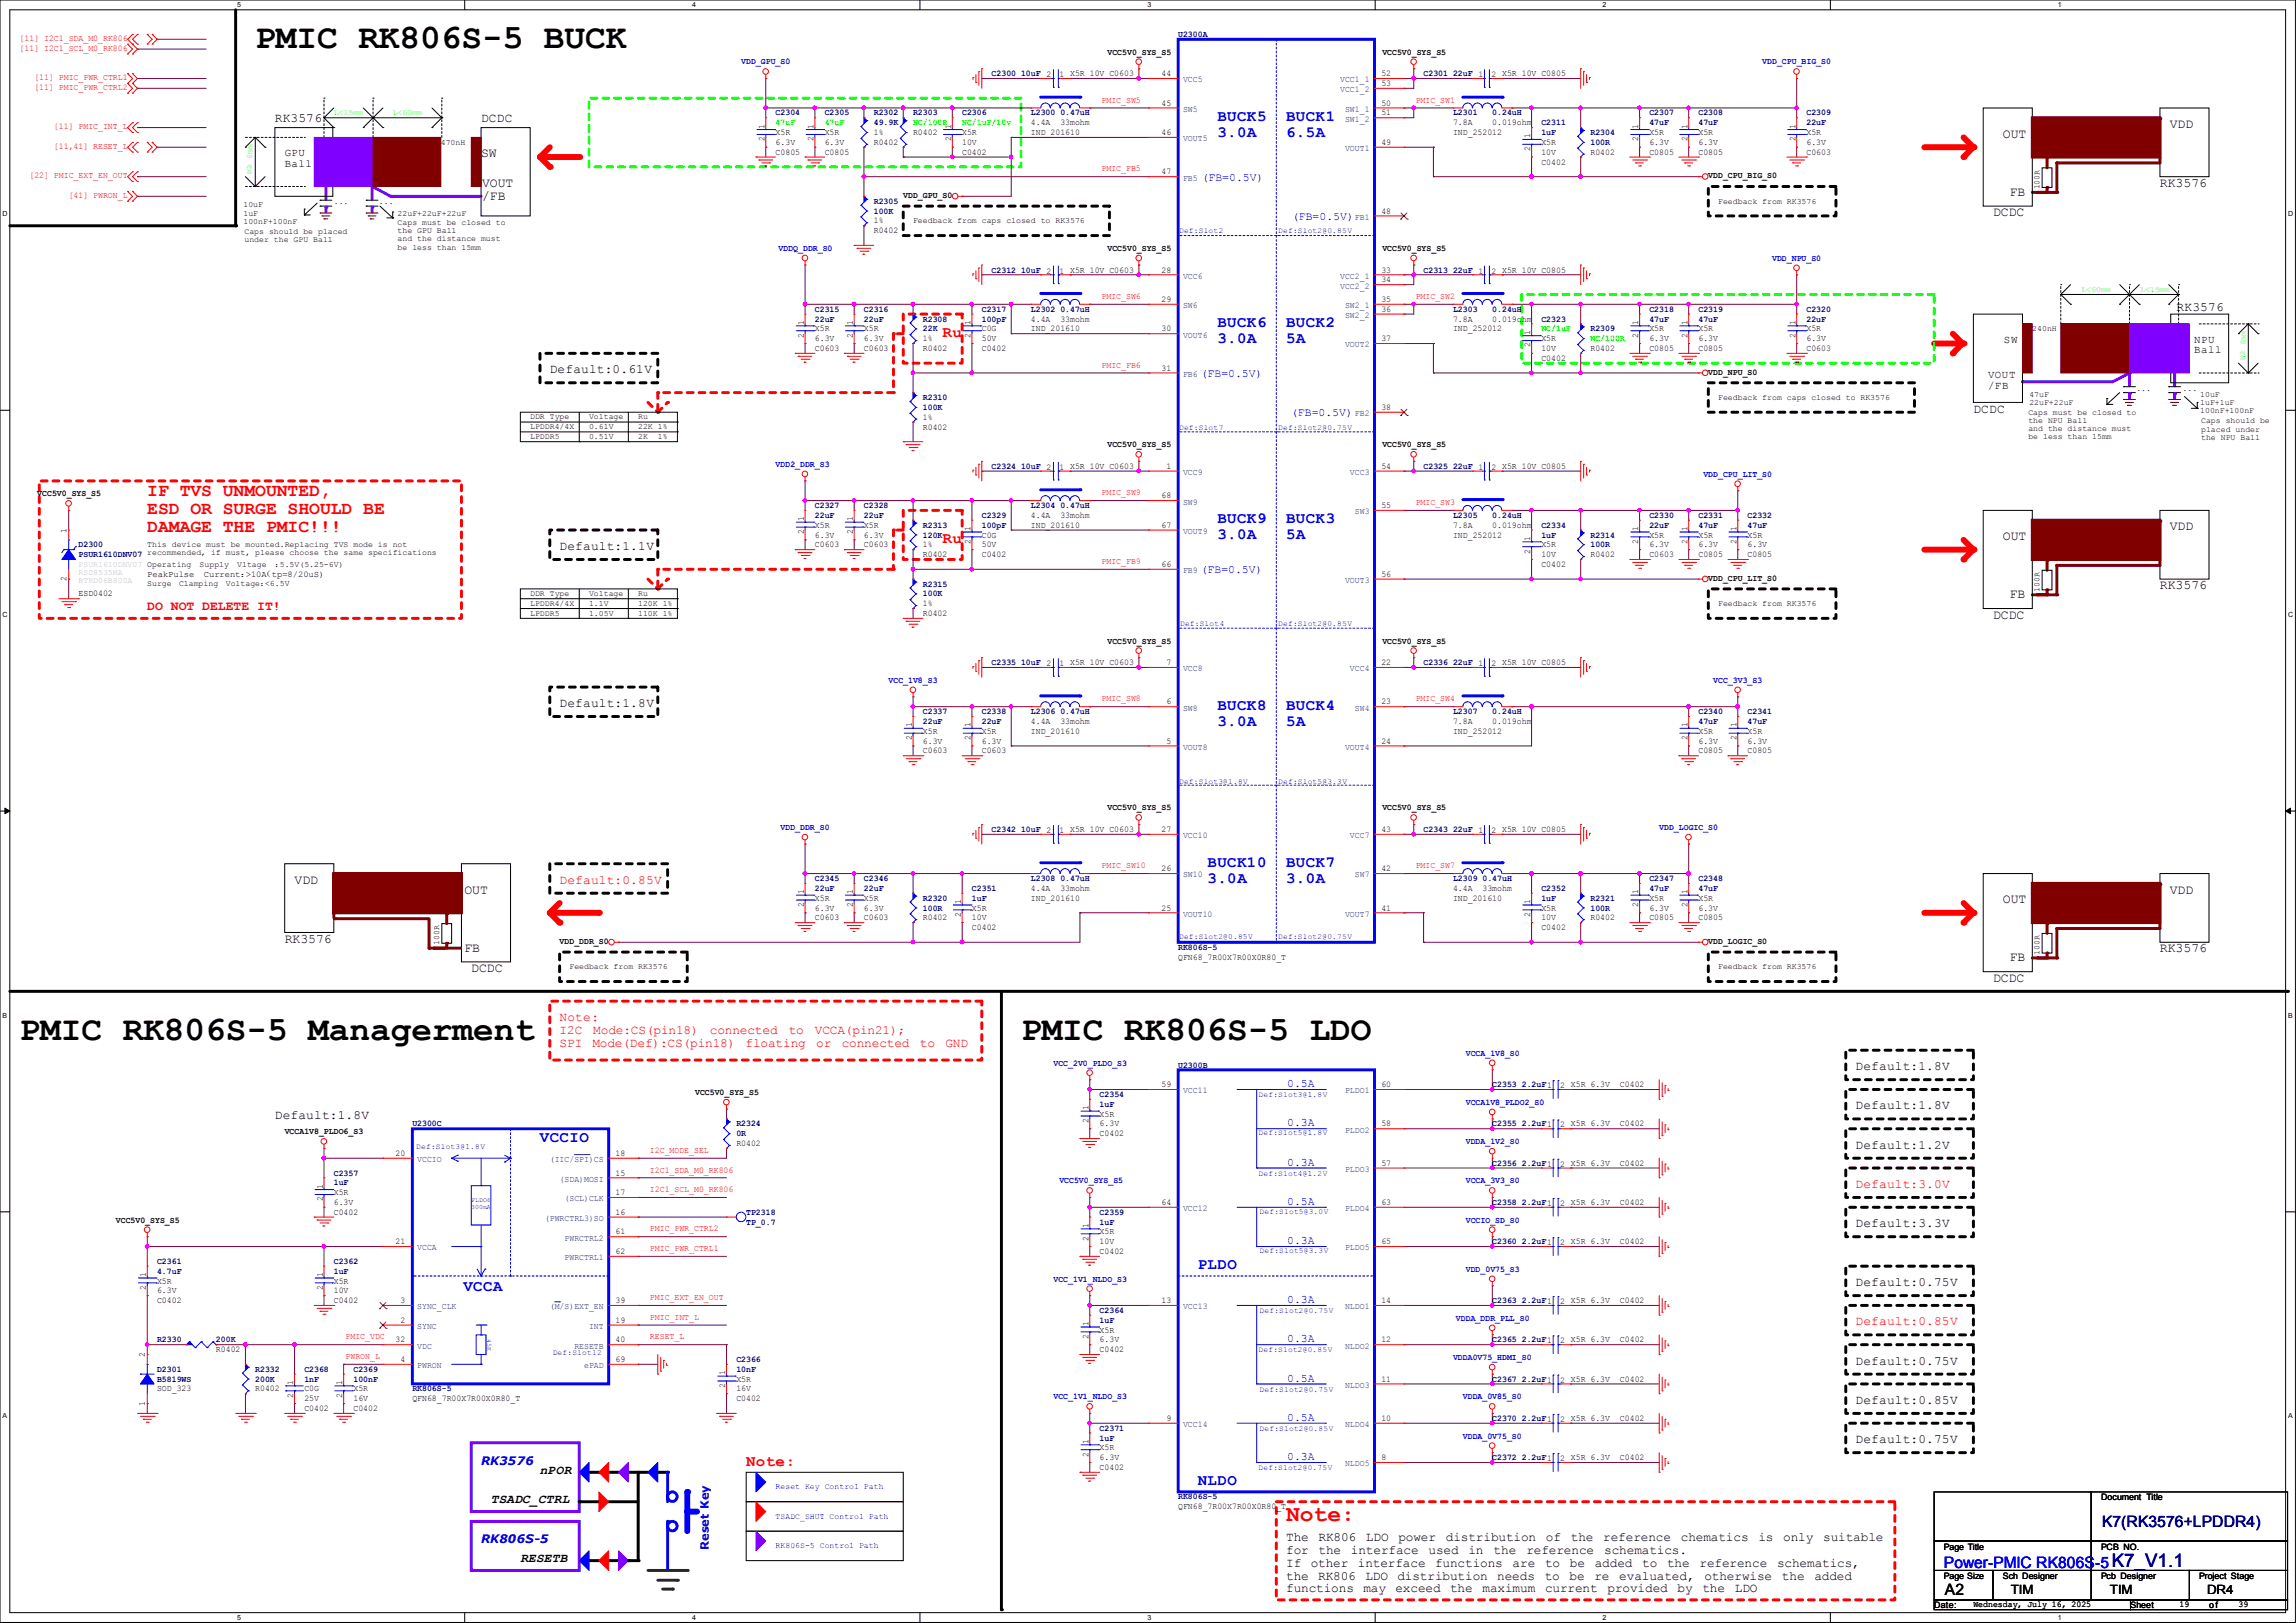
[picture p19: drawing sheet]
<svg xmlns="http://www.w3.org/2000/svg" width="297mm" height="210mm" viewBox="0 0 297 210" stroke-linecap="round" stroke-linejoin="round" font-family="sans-serif">
<defs><g id="words">
<g font-size="4.4">
<text x="33" y="6.3">PMIC RK806S-5 BUCK</text>
<text x="2.5" y="134.5">PMIC RK806S-5 Managerment</text>
<text x="132.1" y="134.5">PMIC RK806S-5 LDO</text>
</g>
<text font-size="3" fill="#f00" x="166.4" y="196.8">Note:</text>
<text font-size="2.4" fill="#0000a0" x="273.2" y="202.7">K7_V1.1</text>
<g font-size="2.3" fill="#f00">
<text x="19" y="64.1">IF TVS UNMOUNTED,</text>
<text x="19" y="66.5">ESD OR SURGE SHOULD BE</text>
<text x="19" y="68.8">DAMAGE THE PMIC!!!</text>
</g>
<g font-size="2" fill="#00f">
<text x="157.5" y="15.7">BUCK5</text>
<text x="157.5" y="17.7">3.0A</text>
<text x="166.4" y="15.7">BUCK1</text>
<text x="166.4" y="17.7">6.5A</text>
<text x="157.5" y="42.3">BUCK6</text>
<text x="157.5" y="44.4">3.0A</text>
<text x="166.4" y="42.3">BUCK2</text>
<text x="166.4" y="44.4">5A</text>
<text x="157.5" y="67.7">BUCK9</text>
<text x="157.5" y="69.8">3.0A</text>
<text x="166.4" y="67.7">BUCK3</text>
<text x="166.4" y="69.8">5A</text>
<text x="157.5" y="91.9">BUCK8</text>
<text x="157.5" y="93.9">3.0A</text>
<text x="166.4" y="91.9">BUCK4</text>
<text x="166.4" y="93.9">5A</text>
<text x="156.2" y="112.2">BUCK10</text>
<text x="166.4" y="112.2">BUCK7</text>
<text x="156.2" y="114.2">3.0A</text>
<text x="166.4" y="114.2">3.0A</text>
<text x="69.8" y="147.7">VCCIO</text>
<text x="59.9" y="167">VCCA</text>
<text x="154.9" y="164.3">PLDO</text>
<text x="154.9" y="192.2">NLDO</text>
<text x="251.5" y="202.9">Power-PMIC RK806S</text>
<text x="271" y="202.9">-5</text>
</g>
<g font-size="2" fill="#f00">
<text x="121.9" y="43.6">Ru</text>
<text x="121.9" y="70.3">Ru</text>
<text x="96.5" y="189.7">Note:</text>
</g>
<text font-size="2" fill="#000080" x="271.9" y="197.6">K7(RK3576+LPDDR4)</text>
<text font-size="2" x="251.6" y="206.4">A2</text>
<g font-size="1.7">
<text x="35.6" y="15.8">RK3576</text>
<text x="62.2" y="15.8">DCDC</text>
<text x="259.1" y="17.8">OUT</text>
<text x="280.7" y="16.6">VDD</text>
<text x="62.2" y="20.4">SW</text>
<text x="62.4" y="24.2">VOUT</text>
<text x="62.4" y="25.9">/FB</text>
<text x="257.8" y="28">DCDC</text>
<text x="260" y="25.3">FB</text>
<text x="279.4" y="24.2">RK3576</text>
<text x="281.6" y="40.3">RK3576</text>
<text x="71.1" y="48.3">Default:0.61V</text>
<text x="255.3" y="53.4">DCDC</text>
<text x="72.4" y="71.2">Default:1.1V</text>
<text x="259.1" y="69.9">OUT</text>
<text x="280.7" y="68.6">VDD</text>
<text x="260" y="77.4">FB</text>
<text x="279.4" y="76.2">RK3576</text>
<text x="257.8" y="80.1">DCDC</text>
<text x="72.4" y="91.5">Default:1.8V</text>
<text x="38.1" y="114.3">VDD</text>
<text x="60.1" y="115.6">OUT</text>
<text x="259.1" y="116.9">OUT</text>
<text x="280.7" y="115.6">VDD</text>
<text x="36.8" y="122">RK3576</text>
<text x="60.1" y="123.2">FB</text>
<text x="61" y="125.8">DCDC</text>
<text x="260" y="124.4">FB</text>
<text x="279.4" y="123.2">RK3576</text>
<text x="257.8" y="127">DCDC</text>
<text x="240" y="138.5">Default:1.8V</text>
<text x="240" y="143.6">Default:1.8V</text>
<text x="35.6" y="144.8">Default:1.8V</text>
<text x="240" y="148.6">Default:1.2V</text>
<text x="240" y="158.8">Default:3.3V</text>
<text x="240" y="166.4">Default:0.75V</text>
<text x="240" y="176.6">Default:0.75V</text>
<text x="240" y="181.7">Default:0.85V</text>
<text x="69.8" y="190.7">nPOR</text>
<text x="240" y="186.7">Default:0.75V</text>
<text x="63.5" y="194.5">TSADC_CTRL</text>
<text x="67.3" y="202.1">RESETB</text>
<text x="166.4" y="199.4">The</text>
<text x="166.4" y="201.1">for</text>
<text x="166.4" y="202.7">If</text>
<text x="169.5" y="202.7">other</text>
<text x="170.6" y="199.4">RK806</text>
<text x="170.6" y="201.1">the</text>
<text x="174.8" y="201.1">interface</text>
<text x="175.6" y="202.7">interface</text>
<text x="176.7" y="199.4">LDO</text>
<text x="180.9" y="199.4">power</text>
<text x="184.8" y="201.1">used</text>
<text x="185.6" y="202.7">functions</text>
<text x="187" y="199.4">distribution</text>
<text x="189.9" y="201.1">in</text>
<text x="193.2" y="201.1">the</text>
<text x="195.7" y="202.7">are</text>
<text x="197.4" y="201.1">reference</text>
<text x="199.9" y="202.7">to</text>
<text x="200" y="199.4">of</text>
<text x="203.1" y="202.7">be</text>
<text x="203.2" y="199.4">the</text>
<text x="206.3" y="202.7">added</text>
<text x="207.4" y="199.4">reference</text>
<text x="207.5" y="201.1">schematics.</text>
<text x="212.4" y="202.7">to</text>
<text x="215.6" y="202.7">the</text>
<text x="217.4" y="199.4">chematics</text>
<text x="219.8" y="202.7">reference</text>
<text x="227.5" y="199.4">is</text>
<text x="229.9" y="202.7">schematics,</text>
<text x="230.7" y="199.4">only</text>
<text x="235.8" y="199.4">suitable</text>
<text x="166.4" y="204.4">the</text>
<text x="166.4" y="206">functions</text>
<text x="170.5" y="204.4">RK806</text>
<text x="176.4" y="206">may</text>
<text x="176.6" y="204.4">LDO</text>
<text x="180.5" y="206">exceed</text>
<text x="180.8" y="204.4">distribution</text>
<text x="187.6" y="206">the</text>
<text x="191.8" y="206">maximum</text>
<text x="193.7" y="204.4">needs</text>
<text x="199.8" y="204.4">to</text>
<text x="199.9" y="206">current</text>
<text x="203" y="204.4">be</text>
<text x="206.2" y="204.4">re</text>
<text x="207.9" y="206">provided</text>
<text x="209.5" y="204.4">evaluated,</text>
<text x="217" y="206">by</text>
<text x="220.2" y="206">the</text>
<text x="220.5" y="204.4">otherwise</text>
<text x="224.4" y="206">LDO</text>
<text x="230.5" y="204.4">the</text>
<text x="234.7" y="204.4">added</text>
<text x="260.1" y="206.2">TIM</text>
<text x="272.9" y="206.2">TIM</text>
<text x="285.5" y="206.2">DR4</text>
</g>
<g font-size="1.7" fill="#f00">
<text x="19" y="78.9">DO NOT DELETE IT!</text>
<text x="72.4" y="114.3">Default:0.85V</text>
<text x="72.4" y="132.1">Note:</text>
<text x="72.4" y="133.8">I2C</text>
<text x="72.4" y="135.4">SPI</text>
<text x="76.6" y="135.4">Mode(Def):CS(pin18)</text>
<text x="76.8" y="133.8">Mode:CS(pin18)</text>
<text x="91.8" y="133.8">connected</text>
<text x="96.4" y="135.4">floating</text>
<text x="102" y="133.8">to</text>
<text x="105.4" y="133.8">VCCA(pin21);</text>
<text x="105.6" y="135.4">or</text>
<text x="108.9" y="135.4">connected</text>
<text x="119" y="135.4">to</text>
<text x="122.3" y="135.4">GND</text>
<text x="240" y="153.7">Default:3.0V</text>
<text x="240" y="171.5">Default:0.85V</text>
</g>
<g font-size="1.5" fill="#00f">
<text x="155.4" y="23.5">(FB=0.5V)</text>
<text x="167.1" y="28.4">(FB=0.5V)</text>
<text x="155.3" y="48.7">(FB=0.5V)</text>
<text x="167" y="53.8">(FB=0.5V)</text>
<text x="155.3" y="74.1">(FB=0.5V)</text>
<text x="166.5" y="140.7">0.5A</text>
<text x="166.5" y="145.8">0.3A</text>
<text x="166.5" y="155.9">0.5A</text>
<text x="166.5" y="150.8">0.3A</text>
<text x="166.5" y="161">0.3A</text>
<text x="166.5" y="173.7">0.3A</text>
<text x="166.5" y="168.6">0.3A</text>
<text x="166.5" y="178.8">0.5A</text>
<text x="166.5" y="183.9">0.5A</text>
<text x="62.2" y="189.5">RK3576</text>
<text x="166.5" y="188.9">0.3A</text>
<text x="62.2" y="199.7">RK806S-5</text>
<text x="91.7" y="200.5" transform="rotate(-90 91.7 200.5)">Reset Key</text>
</g>
<g font-size="1.4">
<text x="36.8" y="20.2">GPU</text>
<text x="36.8" y="21.6">Ball</text>
<text x="259.2" y="44.3">SW</text>
<text x="283.8" y="44.3">NPU</text>
<text x="283.8" y="45.7">Ball</text>
<text x="257.2" y="48.9">VOUT</text>
<text x="257.2" y="50.3">/FB</text>
</g>
<g font-size="1.1" fill="#f00">
<text x="2.5" y="5.3">[11] I2C1_SDA_M0_RK806</text>
<text x="2.5" y="6.6">[11] I2C1_SCL_M0_RK806</text>
<text x="4.4" y="10.4">[11] PMIC_PWR_CTRL1</text>
<text x="4.4" y="11.6">[11] PMIC_PWR_CTRL2</text>
<text x="7" y="16.7">[11] PMIC_INT_L</text>
<text x="142.5" y="13.3">PMIC_SW5</text>
<text x="183.1" y="13.3">PMIC_SW1</text>
<text x="3.8" y="23.1">[22] PMIC_EXT_EN_OUT</text>
<text x="7" y="19.3">[11,41] RESET_L</text>
<text x="142.5" y="22.2">PMIC_FB5</text>
<text x="8.9" y="25.6">[41] PWRON_L</text>
<text x="142.5" y="38.7">PMIC_SW6</text>
<text x="183.1" y="38.7">PMIC_SW2</text>
<text x="142.5" y="47.6">PMIC_FB6</text>
<text x="142.5" y="64.1">PMIC_SW9</text>
<text x="183.1" y="65.4">PMIC_SW3</text>
<text x="142.5" y="73">PMIC_FB9</text>
<text x="142.5" y="90.8">PMIC_SW8</text>
<text x="183.1" y="90.8">PMIC_SW4</text>
<text x="142.5" y="112.4">PMIC_SW10</text>
<text x="183.1" y="112.4">PMIC_SW7</text>
<text x="84.1" y="149.2">I2C_MODE_SEL</text>
<text x="84.1" y="154.3">I2C1_SCL_M0_RK806</text>
<text x="84.1" y="151.7">I2C1_SDA_M0_RK806</text>
<text x="84.1" y="161.9">PMIC_PWR_CTRL1</text>
<text x="84.1" y="159.3">PMIC_PWR_CTRL2</text>
<text x="44.7" y="173.3">PMIC_VDC</text>
<text x="84.1" y="170.8">PMIC_INT_L</text>
<text x="84.1" y="173.3">RESET_L</text>
<text x="84.1" y="168.2">PMIC_EXT_EN_OUT</text>
<text x="44.7" y="175.9">PWRON_L</text>
</g>
<g font-size="1.1" fill="#000080">
<text x="152.4" y="4.8">U2300A</text>
<text x="128.3" y="9.9">C2300</text>
<text x="132.1" y="9.9">10uF 2</text>
<text x="184.1" y="9.9">C2301</text>
<text x="188" y="9.9">22uF 1</text>
<text x="100.3" y="14.9">C2304</text>
<text x="106.7" y="14.9">C2305</text>
<text x="113" y="14.9">R2302</text>
<text x="113" y="16.2">49.9K</text>
<text x="118.1" y="14.9">R2303</text>
<text x="124.5" y="14.9">C2306</text>
<text x="133.3" y="14.9">L2300</text>
<text x="137.2" y="14.9">0.47uH</text>
<text x="188" y="14.9">L2301</text>
<text x="193" y="14.9">0.24uH</text>
<text x="199.4" y="16.2">C2311</text>
<text x="199.4" y="17.5">1uF</text>
<text x="205.7" y="17.5">R2304</text>
<text x="213.4" y="14.9">C2307</text>
<text x="213.4" y="16.2">47uF</text>
<text x="219.7" y="14.9">C2308</text>
<text x="219.7" y="16.2">47uF</text>
<text x="233.7" y="14.9">C2309</text>
<text x="233.7" y="16.2">22uF</text>
<text x="205.7" y="18.8">100R</text>
<text x="113" y="26.4">R2305</text>
<text x="113" y="27.6">100K</text>
<text x="128.3" y="35.3">C2312</text>
<text x="132.1" y="35.3">10uF 2</text>
<text x="184.1" y="35.3">C2313</text>
<text x="188" y="35.3">22uF 1</text>
<text x="105.4" y="40.3">C2315</text>
<text x="105.4" y="41.6">22uF</text>
<text x="111.8" y="40.3">C2316</text>
<text x="111.8" y="41.6">22uF</text>
<text x="119.4" y="41.6">R2308</text>
<text x="127" y="40.3">C2317</text>
<text x="127" y="41.6">100pF</text>
<text x="133.3" y="40.3">L2302</text>
<text x="137.2" y="40.3">0.47uH</text>
<text x="188" y="40.3">L2303</text>
<text x="193" y="40.3">0.24uH</text>
<text x="199.4" y="41.6">C2323</text>
<text x="213.4" y="40.3">C2318</text>
<text x="213.4" y="41.6">47uF</text>
<text x="219.7" y="40.3">C2319</text>
<text x="219.7" y="41.6">47uF</text>
<text x="233.7" y="40.3">C2320</text>
<text x="233.7" y="41.6">22uF</text>
<text x="119.4" y="42.9">22K</text>
<text x="205.7" y="42.9">R2309</text>
<text x="119.4" y="51.8">R2310</text>
<text x="119.4" y="53">100K</text>
<text x="105.4" y="65.7">C2327</text>
<text x="111.8" y="65.7">C2328</text>
<text x="128.3" y="60.7">C2324</text>
<text x="132.1" y="60.7">10uF 2</text>
<text x="133.3" y="65.7">L2304</text>
<text x="137.2" y="65.7">0.47uH</text>
<text x="184.1" y="60.7">C2325</text>
<text x="188" y="60.7">22uF 1</text>
<text x="10.2" y="70.8">D2300</text>
<text x="105.4" y="67">22uF</text>
<text x="111.8" y="67">22uF</text>
<text x="119.4" y="68.3">R2313</text>
<text x="119.4" y="69.6">120K</text>
<text x="127" y="67">C2329</text>
<text x="127" y="68.3">100pF</text>
<text x="188" y="67">L2305</text>
<text x="193" y="67">0.24uH</text>
<text x="199.4" y="68.3">C2334</text>
<text x="199.4" y="69.6">1uF</text>
<text x="205.7" y="69.6">R2314</text>
<text x="205.7" y="70.8">100R</text>
<text x="213.4" y="67">C2330</text>
<text x="213.4" y="68.3">22uF</text>
<text x="219.7" y="67">C2331</text>
<text x="219.7" y="68.3">47uF</text>
<text x="226.1" y="67">C2332</text>
<text x="226.1" y="68.3">47uF</text>
<text x="10.2" y="72.1">PSUR1610DNV07 recommended, if must, please choose the same specifications</text>
<text x="119.4" y="75.9">R2315</text>
<text x="119.4" y="77.2">100K</text>
<text x="128.3" y="86.1">C2335</text>
<text x="132.1" y="86.1">10uF 2</text>
<text x="184.1" y="86.1">C2336</text>
<text x="188" y="86.1">22uF 1</text>
<text x="119.4" y="92.4">C2337</text>
<text x="119.4" y="93.7">22uF</text>
<text x="127" y="92.4">C2338</text>
<text x="127" y="93.7">22uF</text>
<text x="133.3" y="92.4">L2306</text>
<text x="137.2" y="92.4">0.47uH</text>
<text x="188" y="92.4">L2307</text>
<text x="193" y="92.4">0.24uH</text>
<text x="219.7" y="92.4">C2340</text>
<text x="219.7" y="93.7">47uF</text>
<text x="226.1" y="92.4">C2341</text>
<text x="226.1" y="93.7">47uF</text>
<text x="128.3" y="107.7">C2342</text>
<text x="132.1" y="107.7">10uF 2</text>
<text x="184.1" y="107.7">C2343</text>
<text x="188" y="107.7">22uF 1</text>
<text x="105.4" y="114">C2345</text>
<text x="105.4" y="115.3">22uF</text>
<text x="111.8" y="114">C2346</text>
<text x="111.8" y="115.3">22uF</text>
<text x="119.4" y="116.5">R2320</text>
<text x="119.4" y="117.8">100R</text>
<text x="125.7" y="115.3">C2351</text>
<text x="125.7" y="116.5">1uF</text>
<text x="133.3" y="114">L2308</text>
<text x="137.2" y="114">0.47uH</text>
<text x="188" y="114">L2309</text>
<text x="191.8" y="114">0.47uH</text>
<text x="199.4" y="115.3">C2352</text>
<text x="199.4" y="116.5">1uF</text>
<text x="205.7" y="116.5">R2321</text>
<text x="205.7" y="117.8">100R</text>
<text x="213.4" y="114">C2347</text>
<text x="213.4" y="115.3">47uF</text>
<text x="219.7" y="114">C2348</text>
<text x="219.7" y="115.3">47uF</text>
<text x="152.4" y="122.9">RK806S-5</text>
<text x="142.2" y="141.9">C2354</text>
<text x="142.2" y="143.2">1uF</text>
<text x="152.4" y="138.1">U2300B</text>
<text x="193" y="140.7">C2353</text>
<text x="196.8" y="140.7">2.2uF1</text>
<text x="53.3" y="145.8">U2300C</text>
<text x="95.2" y="145.8">R2324</text>
<text x="95.2" y="147">0R</text>
<text x="193" y="145.8">C2355</text>
<text x="196.8" y="145.8">2.2uF1</text>
<text x="43.2" y="152.1">C2357</text>
<text x="43.2" y="153.4">1uF</text>
<text x="193" y="155.9">C2358</text>
<text x="193" y="150.8">C2356</text>
<text x="196.8" y="155.9">2.2uF1</text>
<text x="196.8" y="150.8">2.2uF1</text>
<text x="96.5" y="157.2">TP2318</text>
<text x="96.5" y="158.5">TP_0.7</text>
<text x="142.2" y="157.2">C2359</text>
<text x="142.2" y="158.5">1uF</text>
<text x="193" y="161">C2360</text>
<text x="196.8" y="161">2.2uF1</text>
<text x="20.3" y="163.5">C2361</text>
<text x="20.3" y="164.8">4.7uF</text>
<text x="43.2" y="163.5">C2362</text>
<text x="43.2" y="164.8">1uF</text>
<text x="20.3" y="173.7">R2330</text>
<text x="27.9" y="173.7">200K</text>
<text x="142.2" y="169.9">C2364</text>
<text x="142.2" y="171.2">1uF</text>
<text x="193" y="173.7">C2365</text>
<text x="193" y="168.6">C2363</text>
<text x="196.8" y="173.7">2.2uF1</text>
<text x="196.8" y="168.6">2.2uF1</text>
<text x="20.3" y="177.5">D2301</text>
<text x="20.3" y="178.8">B5819WS</text>
<text x="33" y="177.5">R2332</text>
<text x="33" y="178.8">200K</text>
<text x="39.4" y="177.5">C2368</text>
<text x="39.4" y="178.8">1nF</text>
<text x="45.7" y="177.5">C2369</text>
<text x="45.7" y="178.8">100nF</text>
<text x="95.2" y="176.2">C2366</text>
<text x="95.2" y="177.5">10nF</text>
<text x="193" y="178.8">C2367</text>
<text x="196.8" y="178.8">2.2uF1</text>
<text x="53.3" y="180">RK806S-5</text>
<text x="142.2" y="185.1">C2371</text>
<text x="193" y="183.9">C2370</text>
<text x="196.8" y="183.9">2.2uF1</text>
<text x="142.2" y="186.4">1uF</text>
<text x="193" y="188.9">C2372</text>
<text x="196.8" y="188.9">2.2uF1</text>
<text x="152.4" y="194">RK806S-5</text>
</g>
<g font-size="1.1" fill="#00f">
<text x="95.9" y="8.3">VDD_GPU_S0</text>
<text x="228" y="8.3">VDD_CPU_BIG_S0</text>
<text x="100.7" y="32.5">VDDQ_DDR_S0</text>
<text x="229.2" y="33.7">VDD_NPU_S0</text>
<text x="100.3" y="60.4">VDD2_DDR_S3</text>
<text x="220.3" y="61.7">VDD_CPU_LIT_S0</text>
<text x="114.9" y="88.3">VCC_1V8_S3</text>
<text x="221.6" y="88.3">VCC_3V3_S3</text>
<text x="101" y="107.4">VDD_DDR_S0</text>
<text x="214.6" y="107.4">VDD_LOGIC_S0</text>
<text x="136.3" y="137.9">VCC_2V0_PLDO_S3</text>
<text x="189.6" y="136.6">VCCA_1V8_S0</text>
<text x="189.6" y="143">VCCA1V8_PLDO2_S0</text>
<text x="189.6" y="148">VDDA_1V2_S0</text>
<text x="137" y="153.1">VCC5V0_SYS_S5</text>
<text x="189.6" y="153.1">VCCA_3V3_S0</text>
<text x="189.6" y="158.2">VCCIO_SD_S0</text>
<text x="136.3" y="165.8">VCC_1V1_NLDO_S3</text>
<text x="189.6" y="164.5">VDD_0V75_S3</text>
<text x="188.3" y="170.9">VDDA_DDR_PLL_S0</text>
<text x="188" y="176">VDDA0V75_HDMI_S0</text>
<text x="136.3" y="181.1">VCC_1V1_NLDO_S3</text>
<text x="189.2" y="181.1">VDDA_0V85_S0</text>
<text x="189.2" y="186.1">VDDA_0V75_S0</text>
<text x="100.3" y="192.7">Reset Key Control Path</text>
<text x="100.3" y="196.5">TSADC_SHUT Control Path</text>
<text x="100.3" y="200.3">RK806S-5 Control Path</text>
</g>
<g font-size="1.1">
<text x="137" y="10">1 X5R 10V C0603</text>
<text x="143.3" y="7.1">VCC5V0_SYS_S5</text>
<text x="150.2" y="9.9">44</text>
<text x="178.7" y="9.9">52</text>
<text x="178.7" y="11.1">53</text>
<text x="178.8" y="7.1">VCC5V0_SYS_S5</text>
<text x="192.9" y="10">2 X5R 10V C0805</text>
<text x="98.9" y="16.6" transform="rotate(-90 98.9 16.6)">1</text>
<text x="100.3" y="17.5">X5R</text>
<text x="105.2" y="16.6" transform="rotate(-90 105.2 16.6)">1</text>
<text x="106.7" y="17.5">X5R</text>
<text x="113" y="17.5">1%</text>
<text x="118.1" y="17.5">R0402</text>
<text x="123" y="16.6" transform="rotate(-90 123 16.6)">1</text>
<text x="124.5" y="17.5">X5R</text>
<text x="133.3" y="17.5">IND_201610</text>
<text x="133.3" y="16.2">4.4A</text>
<text x="137.2" y="16.2">33mohm</text>
<text x="150.2" y="13.7">45</text>
<text x="150.2" y="17.5">46</text>
<text x="178.7" y="13.7">50</text>
<text x="178.7" y="14.9">51</text>
<text x="188" y="17.5">IND_252012</text>
<text x="188" y="16.2">7.8A</text>
<text x="193" y="16.2">0.019ohm</text>
<text x="198" y="17.9" transform="rotate(-90 198 17.9)">1</text>
<text x="211.9" y="16.6" transform="rotate(-90 211.9 16.6)">1</text>
<text x="213.4" y="17.5">X5R</text>
<text x="218.3" y="16.6" transform="rotate(-90 218.3 16.6)">1</text>
<text x="219.7" y="17.5">X5R</text>
<text x="232.2" y="16.6" transform="rotate(-90 232.2 16.6)">1</text>
<text x="233.7" y="17.5">X5R</text>
<text x="57" y="18.7">470nH</text>
<text x="98.9" y="18.3" transform="rotate(-90 98.9 18.3)">2</text>
<text x="100.3" y="20">C0805</text>
<text x="100.3" y="18.8">6.3V</text>
<text x="105.2" y="18.3" transform="rotate(-90 105.2 18.3)">2</text>
<text x="106.7" y="20">C0805</text>
<text x="106.7" y="18.8">6.3V</text>
<text x="113" y="18.8">R0402</text>
<text x="123" y="18.3" transform="rotate(-90 123 18.3)">2</text>
<text x="124.5" y="20">C0402</text>
<text x="124.5" y="18.8">10V</text>
<text x="150.2" y="22.6">47</text>
<text x="178.7" y="18.8">49</text>
<text x="198" y="19.6" transform="rotate(-90 198 19.6)">2</text>
<text x="199.4" y="21.3">C0402</text>
<text x="199.4" y="18.8">X5R</text>
<text x="199.4" y="20">10V</text>
<text x="205.7" y="20">R0402</text>
<text x="211.9" y="18.3" transform="rotate(-90 211.9 18.3)">2</text>
<text x="213.4" y="20">C0805</text>
<text x="213.4" y="18.8">6.3V</text>
<text x="218.3" y="18.3" transform="rotate(-90 218.3 18.3)">2</text>
<text x="219.7" y="20">C0805</text>
<text x="219.7" y="18.8">6.3V</text>
<text x="221" y="23.1">VDD_CPU_BIG_S0</text>
<text x="232.2" y="18.3" transform="rotate(-90 232.2 18.3)">2</text>
<text x="233.7" y="20">C0603</text>
<text x="233.7" y="18.8">6.3V</text>
<text x="31.5" y="26.8">10uF</text>
<text x="31.5" y="27.9">1uF</text>
<text x="31.5" y="29">100nF+100nF</text>
<text x="43.2" y="26.5">...</text>
<text x="49" y="26.5">...</text>
<text x="51.4" y="29.1">Caps must be closed to</text>
<text x="51.4" y="28">22uF+22uF+22uF</text>
<text x="113" y="28.9">1%</text>
<text x="116.8" y="25.6">VDD_GPU_S0</text>
<text x="118.1" y="28.9">Feedback from caps closed to RK3576</text>
<text x="178.7" y="27.6">48</text>
<text x="222.2" y="26.3">Feedback from RK3576</text>
<text x="263.8" y="24.5" transform="rotate(-90 263.8 24.5)">100R</text>
<text x="31.6" y="30.3">Caps should be placed</text>
<text x="31.6" y="31.3">under the GPU Ball</text>
<text x="51.4" y="30.2">the GPU Ball</text>
<text x="51.4" y="31.2">and the distance must</text>
<text x="51.4" y="32.3">be less than 15mm</text>
<text x="113" y="30.2">R0402</text>
<text x="137" y="35.4">1 X5R 10V C0603</text>
<text x="143.3" y="32.5">VCC5V0_SYS_S5</text>
<text x="150.2" y="35.3">28</text>
<text x="178.7" y="35.3">33</text>
<text x="178.8" y="32.5">VCC5V0_SYS_S5</text>
<text x="192.9" y="35.4">2 X5R 10V C0805</text>
<text x="133.3" y="41.6">4.4A</text>
<text x="137.2" y="41.6">33mohm</text>
<text x="150.2" y="39.1">29</text>
<text x="178.7" y="39.1">35</text>
<text x="178.7" y="40.3">36</text>
<text x="178.7" y="36.5">34</text>
<text x="188" y="41.6">7.8A</text>
<text x="193" y="41.6">0.019o</text>
<text x="196.9" y="41.6">hm</text>
<text x="104" y="43.7" transform="rotate(-90 104 43.7)">2</text>
<text x="104" y="42" transform="rotate(-90 104 42)">1</text>
<text x="105.4" y="45.4">C0603</text>
<text x="105.4" y="42.9">X5R</text>
<text x="105.4" y="44.2">6.3V</text>
<text x="110.3" y="43.7" transform="rotate(-90 110.3 43.7)">2</text>
<text x="110.3" y="42" transform="rotate(-90 110.3 42)">1</text>
<text x="111.8" y="45.4">C0603</text>
<text x="111.8" y="42.9">X5R</text>
<text x="111.8" y="44.2">6.3V</text>
<text x="119.4" y="45.4">R0402</text>
<text x="119.4" y="44.2">1%</text>
<text x="125.6" y="43.7" transform="rotate(-90 125.6 43.7)">2</text>
<text x="125.6" y="42" transform="rotate(-90 125.6 42)">1</text>
<text x="127" y="45.4">C0402</text>
<text x="127" y="42.9">C0G</text>
<text x="127" y="44.2">50V</text>
<text x="133.3" y="42.9">IND_201610</text>
<text x="150.2" y="48">31</text>
<text x="150.2" y="42.9">30</text>
<text x="178.7" y="44.2">37</text>
<text x="188" y="42.9">IND_252012</text>
<text x="198" y="45" transform="rotate(-90 198 45)">2</text>
<text x="198" y="43.3" transform="rotate(-90 198 43.3)">1</text>
<text x="199.4" y="46.7">C0402</text>
<text x="199.4" y="44.2">X5R</text>
<text x="199.4" y="45.4">10V</text>
<text x="205.7" y="45.4">R0402</text>
<text x="211.9" y="43.7" transform="rotate(-90 211.9 43.7)">2</text>
<text x="211.9" y="42" transform="rotate(-90 211.9 42)">1</text>
<text x="213.4" y="45.4">C0805</text>
<text x="213.4" y="42.9">X5R</text>
<text x="213.4" y="44.2">6.3V</text>
<text x="218.3" y="43.7" transform="rotate(-90 218.3 43.7)">2</text>
<text x="218.3" y="42" transform="rotate(-90 218.3 42)">1</text>
<text x="219.7" y="45.4">C0805</text>
<text x="219.7" y="42.9">X5R</text>
<text x="219.7" y="44.2">6.3V</text>
<text x="232.2" y="43.7" transform="rotate(-90 232.2 43.7)">2</text>
<text x="232.2" y="42" transform="rotate(-90 232.2 42)">1</text>
<text x="233.7" y="45.4">C0603</text>
<text x="233.7" y="42.9">X5R</text>
<text x="233.7" y="44.2">6.3V</text>
<text x="262.9" y="42.8">240nH</text>
<text x="178.7" y="53">38</text>
<text x="221" y="48.5">VDD_NPU_S0</text>
<text x="222.2" y="51.7">Feedback from caps closed to RK3576</text>
<text x="262.4" y="53.6">Caps must be closed to</text>
<text x="262.5" y="51.4">47uF</text>
<text x="262.5" y="52.4">22uF+22uF</text>
<text x="276.4" y="50.6">...</text>
<text x="282.3" y="50.6">...</text>
<text x="284.6" y="51.4">10uF</text>
<text x="284.6" y="52.4">1uF+1uF</text>
<text x="284.6" y="53.5">100nF+100nF</text>
<text x="68.6" y="54.3">DDR Type</text>
<text x="68.6" y="55.5">LPDDR4/4X</text>
<text x="68.6" y="56.8">LPDDR5</text>
<text x="76.2" y="56.8">0.51V</text>
<text x="76.2" y="55.5">0.61V</text>
<text x="76.2" y="54.3">Voltage</text>
<text x="82.5" y="55.5">22K 1%</text>
<text x="82.5" y="56.8">2K</text>
<text x="82.5" y="54.3">Ru</text>
<text x="85.1" y="56.8">1%</text>
<text x="119.4" y="55.6">R0402</text>
<text x="119.4" y="54.3">1%</text>
<text x="143.3" y="57.9">VCC5V0_SYS_S5</text>
<text x="178.8" y="57.9">VCC5V0_SYS_S5</text>
<text x="262.4" y="54.7">the NPU Ball</text>
<text x="262.4" y="55.8">and the distance must</text>
<text x="262.4" y="56.8">be less than 15mm</text>
<text x="284.7" y="54.8">Caps should be</text>
<text x="284.7" y="55.8">placed under</text>
<text x="284.7" y="56.9">the NPU Ball</text>
<text x="4.8" y="64.2">VCC5V0_SYS_S5</text>
<text x="137" y="60.8">1 X5R 10V C0603</text>
<text x="150.2" y="64.5">68</text>
<text x="150.9" y="60.7">1</text>
<text x="178.7" y="65.7">55</text>
<text x="178.7" y="60.7">54</text>
<text x="192.9" y="60.8">2 X5R 10V C0805</text>
<text x="8.6" y="69" transform="rotate(-90 8.6 69)">1</text>
<text x="19" y="70.8">This device must be mounted.Replacing TVS mode is not</text>
<text x="104" y="69.1" transform="rotate(-90 104 69.1)">2</text>
<text x="104" y="67.4" transform="rotate(-90 104 67.4)">1</text>
<text x="105.4" y="70.8">C0603</text>
<text x="105.4" y="68.3">X5R</text>
<text x="105.4" y="69.6">6.3V</text>
<text x="110.3" y="69.1" transform="rotate(-90 110.3 69.1)">2</text>
<text x="110.3" y="67.4" transform="rotate(-90 110.3 67.4)">1</text>
<text x="111.8" y="70.8">C0603</text>
<text x="111.8" y="68.3">X5R</text>
<text x="111.8" y="69.6">6.3V</text>
<text x="119.4" y="70.8">1%</text>
<text x="125.6" y="70.4" transform="rotate(-90 125.6 70.4)">2</text>
<text x="125.6" y="68.7" transform="rotate(-90 125.6 68.7)">1</text>
<text x="127" y="69.6">C0G</text>
<text x="127" y="70.8">50V</text>
<text x="133.3" y="68.3">IND_201610</text>
<text x="133.3" y="67">4.4A</text>
<text x="137.2" y="67">33mohm</text>
<text x="150.2" y="68.3">67</text>
<text x="188" y="69.6">IND_252012</text>
<text x="188" y="68.3">7.8A</text>
<text x="193" y="68.3">0.019ohm</text>
<text x="198" y="71.6" transform="rotate(-90 198 71.6)">2</text>
<text x="198" y="70" transform="rotate(-90 198 70)">1</text>
<text x="199.4" y="70.8">X5R</text>
<text x="211.9" y="70.4" transform="rotate(-90 211.9 70.4)">2</text>
<text x="211.9" y="68.7" transform="rotate(-90 211.9 68.7)">1</text>
<text x="213.4" y="69.6">X5R</text>
<text x="213.4" y="70.8">6.3V</text>
<text x="218.3" y="70.4" transform="rotate(-90 218.3 70.4)">2</text>
<text x="218.3" y="68.7" transform="rotate(-90 218.3 68.7)">1</text>
<text x="219.7" y="69.6">X5R</text>
<text x="219.7" y="70.8">6.3V</text>
<text x="224.6" y="70.4" transform="rotate(-90 224.6 70.4)">2</text>
<text x="224.6" y="68.7" transform="rotate(-90 224.6 68.7)">1</text>
<text x="226.1" y="69.6">X5R</text>
<text x="226.1" y="70.8">6.3V</text>
<text x="8.6" y="75.2" transform="rotate(-90 8.6 75.2)">2</text>
<text x="10.2" y="77.2">ESD0402</text>
<text x="19" y="74.6">PeakPulse</text>
<text x="19" y="75.9">Surge</text>
<text x="23.2" y="75.9">Clamping</text>
<text x="25.8" y="73.3">Supply</text>
<text x="26.4" y="74.6">Current：10A</text>
<text x="29.2" y="75.9">Voltage：6.5V</text>
<text x="30.7" y="73.3">Vltage</text>
<text x="31.8" y="74.6">&gt;</text>
<text x="33.8" y="74.6">（tp=8/20uS)</text>
<text x="34.3" y="75.9">&lt;</text>
<text x="35.6" y="73.3">：.5V(5.25-6V)</text>
<text x="36.2" y="73.3">5</text>
<text x="68.6" y="77.1">DDR Type</text>
<text x="76.2" y="77.1">Voltage</text>
<text x="82.5" y="77.1">Ru</text>
<text x="119.4" y="72.1">R0402</text>
<text x="127" y="72.1">C0402</text>
<text x="150.2" y="73.4">66</text>
<text x="178.7" y="74.6">56</text>
<text x="199.4" y="73.4">C0402</text>
<text x="199.4" y="72.1">10V</text>
<text x="205.7" y="72.1">R0402</text>
<text x="213.4" y="72.1">C0603</text>
<text x="219.7" y="72.1">C0805</text>
<text x="221" y="75.1">VDD_CPU_LIT_S0</text>
<text x="226.1" y="72.1">C0805</text>
<text x="263.8" y="76.6" transform="rotate(-90 263.8 76.6)">100R</text>
<text x="68.6" y="79.7">LPDDR5</text>
<text x="68.6" y="78.4">LPDDR4/4X</text>
<text x="76.2" y="78.4">1.1V</text>
<text x="76.2" y="79.7">1.05V</text>
<text x="82.5" y="79.7">110K 1%</text>
<text x="82.5" y="78.4">120K 1%</text>
<text x="119.4" y="79.7">R0402</text>
<text x="119.4" y="78.4">1%</text>
<text x="143.3" y="83.3">VCC5V0_SYS_S5</text>
<text x="178.8" y="83.3">VCC5V0_SYS_S5</text>
<text x="222.2" y="78.4">Feedback from RK3576</text>
<text x="137" y="86.2">1 X5R 10V C0603</text>
<text x="150.9" y="86.1">7</text>
<text x="178.7" y="86.1">22</text>
<text x="192.9" y="86.2">2 X5R 10V C0805</text>
<text x="117.9" y="95.8" transform="rotate(-90 117.9 95.8)">2</text>
<text x="117.9" y="94.1" transform="rotate(-90 117.9 94.1)">1</text>
<text x="119.4" y="95">X5R</text>
<text x="125.6" y="95.8" transform="rotate(-90 125.6 95.8)">2</text>
<text x="125.6" y="94.1" transform="rotate(-90 125.6 94.1)">1</text>
<text x="127" y="95">X5R</text>
<text x="133.3" y="95">IND_201610</text>
<text x="133.3" y="93.7">4.4A</text>
<text x="137.2" y="93.7">33mohm</text>
<text x="150.9" y="91.1">6</text>
<text x="178.7" y="91.1">23</text>
<text x="188" y="95">IND_252012</text>
<text x="188" y="93.7">7.8A</text>
<text x="193" y="93.7">0.019ohm</text>
<text x="218.3" y="95.8" transform="rotate(-90 218.3 95.8)">2</text>
<text x="218.3" y="94.1" transform="rotate(-90 218.3 94.1)">1</text>
<text x="219.7" y="95">X5R</text>
<text x="224.6" y="95.8" transform="rotate(-90 224.6 95.8)">2</text>
<text x="224.6" y="94.1" transform="rotate(-90 224.6 94.1)">1</text>
<text x="226.1" y="95">X5R</text>
<text x="119.4" y="97.5">C0603</text>
<text x="119.4" y="96.2">6.3V</text>
<text x="127" y="97.5">C0603</text>
<text x="127" y="96.2">6.3V</text>
<text x="150.9" y="96.2">5</text>
<text x="178.7" y="96.2">24</text>
<text x="219.7" y="97.5">C0805</text>
<text x="219.7" y="96.2">6.3V</text>
<text x="226.1" y="97.5">C0805</text>
<text x="226.1" y="96.2">6.3V</text>
<text x="137" y="107.8">1 X5R 10V C0603</text>
<text x="143.3" y="104.9">VCC5V0_SYS_S5</text>
<text x="150.2" y="107.7">27</text>
<text x="178.7" y="107.7">43</text>
<text x="178.8" y="104.9">VCC5V0_SYS_S5</text>
<text x="192.9" y="107.8">2 X5R 10V C0805</text>
<text x="150.2" y="112.7">26</text>
<text x="178.7" y="112.7">42</text>
<text x="104" y="117.3" transform="rotate(-90 104 117.3)">2</text>
<text x="104" y="115.7" transform="rotate(-90 104 115.7)">1</text>
<text x="105.4" y="119.1">C0603</text>
<text x="105.4" y="116.5">X5R</text>
<text x="105.4" y="117.8">6.3V</text>
<text x="110.3" y="117.3" transform="rotate(-90 110.3 117.3)">2</text>
<text x="110.3" y="115.7" transform="rotate(-90 110.3 115.7)">1</text>
<text x="111.8" y="119.1">C0603</text>
<text x="111.8" y="116.5">X5R</text>
<text x="111.8" y="117.8">6.3V</text>
<text x="119.4" y="119.1">R0402</text>
<text x="124.3" y="118.6" transform="rotate(-90 124.3 118.6)">2</text>
<text x="124.3" y="117" transform="rotate(-90 124.3 117)">1</text>
<text x="125.7" y="117.8">X5R</text>
<text x="125.7" y="119.1">10V</text>
<text x="133.3" y="116.5">IND_201610</text>
<text x="133.3" y="115.3">4.4A</text>
<text x="137.2" y="115.3">33mohm</text>
<text x="150.2" y="117.8">25</text>
<text x="178.7" y="117.8">41</text>
<text x="188" y="116.5">IND_201610</text>
<text x="188" y="115.3">4.4A</text>
<text x="191.8" y="115.3">33mohm</text>
<text x="198" y="118.6" transform="rotate(-90 198 118.6)">2</text>
<text x="198" y="117" transform="rotate(-90 198 117)">1</text>
<text x="199.4" y="117.8">X5R</text>
<text x="199.4" y="119.1">10V</text>
<text x="205.7" y="119.1">R0402</text>
<text x="211.9" y="117.3" transform="rotate(-90 211.9 117.3)">2</text>
<text x="211.9" y="115.7" transform="rotate(-90 211.9 115.7)">1</text>
<text x="213.4" y="119.1">C0805</text>
<text x="213.4" y="116.5">X5R</text>
<text x="213.4" y="117.8">6.3V</text>
<text x="218.3" y="117.3" transform="rotate(-90 218.3 117.3)">2</text>
<text x="218.3" y="115.7" transform="rotate(-90 218.3 115.7)">1</text>
<text x="219.7" y="119.1">C0805</text>
<text x="219.7" y="116.5">X5R</text>
<text x="219.7" y="117.8">6.3V</text>
<text x="56.8" y="122.3" transform="rotate(-90 56.8 122.3)">100R</text>
<text x="72.4" y="122.1">VDD_DDR_S0</text>
<text x="73.7" y="125.4">Feedback from RK3576</text>
<text x="125.7" y="120.4">C0402</text>
<text x="152.4" y="124.2">QFN68_7R00X7R00X0R80_T</text>
<text x="199.4" y="120.4">C0402</text>
<text x="221" y="122.1">VDD_LOGIC_S0</text>
<text x="222.2" y="125.4">Feedback from RK3576</text>
<text x="263.8" y="123.6" transform="rotate(-90 263.8 123.6)">100R</text>
<text x="89.9" y="141.7">VCC5V0_SYS_S5</text>
<text x="140.8" y="143.6" transform="rotate(-90 140.8 143.6)">1</text>
<text x="150.2" y="140.7">59</text>
<text x="178.7" y="140.7">60</text>
<text x="201.8" y="140.8">2 X5R 6.3V</text>
<text x="209.5" y="140.7">C0402</text>
<text x="36.8" y="146.8">VCCA1V8_PLDO6_S3</text>
<text x="51.2" y="149.6">20</text>
<text x="79.6" y="149.6">18</text>
<text x="95.2" y="148.3">R0402</text>
<text x="140.8" y="145.3" transform="rotate(-90 140.8 145.3)">2</text>
<text x="142.2" y="147">C0402</text>
<text x="142.2" y="144.5">X5R</text>
<text x="142.2" y="145.8">6.3V</text>
<text x="178.7" y="145.8">58</text>
<text x="201.8" y="145.9">2 X5R 6.3V</text>
<text x="209.5" y="145.8">C0402</text>
<text x="41.7" y="155.4" transform="rotate(-90 41.7 155.4)">2</text>
<text x="41.7" y="153.8" transform="rotate(-90 41.7 153.8)">1</text>
<text x="43.2" y="154.6">X5R</text>
<text x="43.2" y="155.9">6.3V</text>
<text x="79.6" y="154.6">17</text>
<text x="79.6" y="152.1">15</text>
<text x="150.2" y="155.9">64</text>
<text x="178.7" y="150.8">57</text>
<text x="178.7" y="155.9">63</text>
<text x="201.8" y="151">2 X5R 6.3V</text>
<text x="209.5" y="155.9">C0402</text>
<text x="209.5" y="150.8">C0402</text>
<text x="15" y="158.2">VCC5V0_SYS_S5</text>
<text x="43.2" y="157.2">C0402</text>
<text x="51.2" y="161">21</text>
<text x="79.6" y="157.2">16</text>
<text x="79.6" y="159.7">61</text>
<text x="140.8" y="160.5" transform="rotate(-90 140.8 160.5)">2</text>
<text x="140.8" y="158.9" transform="rotate(-90 140.8 158.9)">1</text>
<text x="142.2" y="159.7">X5R</text>
<text x="142.2" y="161">10V</text>
<text x="178.7" y="161">65</text>
<text x="201.8" y="161.1">2 X5R 6.3V</text>
<text x="201.8" y="156">2 X5R 6.3V</text>
<text x="209.5" y="161">C0402</text>
<text x="18.9" y="166.9" transform="rotate(-90 18.9 166.9)">2</text>
<text x="18.9" y="165.2" transform="rotate(-90 18.9 165.2)">1</text>
<text x="20.3" y="166.1">X5R</text>
<text x="20.3" y="167.3">6.3V</text>
<text x="41.7" y="166.9" transform="rotate(-90 41.7 166.9)">2</text>
<text x="41.7" y="165.2" transform="rotate(-90 41.7 165.2)">1</text>
<text x="43.2" y="166.1">X5R</text>
<text x="43.2" y="167.3">10V</text>
<text x="79.6" y="162.3">62</text>
<text x="142.2" y="162.3">C0402</text>
<text x="20.3" y="168.6">C0402</text>
<text x="43.2" y="168.6">C0402</text>
<text x="51.2" y="173.7">32</text>
<text x="51.8" y="171.2">2</text>
<text x="51.8" y="168.6">3</text>
<text x="79.6" y="168.6">39</text>
<text x="79.6" y="171.2">19</text>
<text x="79.6" y="173.7">40</text>
<text x="140.8" y="173.2" transform="rotate(-90 140.8 173.2)">2</text>
<text x="140.8" y="171.6" transform="rotate(-90 140.8 171.6)">1</text>
<text x="142.2" y="172.4">X5R</text>
<text x="142.2" y="173.7">6.3V</text>
<text x="150.2" y="168.6">13</text>
<text x="178.7" y="168.6">14</text>
<text x="178.7" y="173.7">12</text>
<text x="201.8" y="173.8">2 X5R 6.3V</text>
<text x="201.8" y="168.7">2 X5R 6.3V</text>
<text x="209.5" y="173.7">C0402</text>
<text x="209.5" y="168.6">C0402</text>
<text x="18.8" y="175.6" transform="rotate(-90 18.8 175.6)">2</text>
<text x="27.9" y="175">R0402</text>
<text x="37.9" y="179.2" transform="rotate(-90 37.9 179.2)">1</text>
<text x="44.3" y="179.2" transform="rotate(-90 44.3 179.2)">1</text>
<text x="51.8" y="176.2">4</text>
<text x="79.6" y="176.2">69</text>
<text x="93.8" y="179.6" transform="rotate(-90 93.8 179.6)">2</text>
<text x="93.8" y="177.9" transform="rotate(-90 93.8 177.9)">1</text>
<text x="95.2" y="178.8">X5R</text>
<text x="142.2" y="175">C0402</text>
<text x="178.7" y="178.8">11</text>
<text x="201.8" y="178.9">2 X5R 6.3V</text>
<text x="209.5" y="178.8">C0402</text>
<text x="18.8" y="181.9" transform="rotate(-90 18.8 181.9)">1</text>
<text x="20.3" y="180">SOD_323</text>
<text x="33" y="180">R0402</text>
<text x="37.9" y="180.8" transform="rotate(-90 37.9 180.8)">2</text>
<text x="39.4" y="182.6">C0402</text>
<text x="39.4" y="180">C0G</text>
<text x="39.4" y="181.3">25V</text>
<text x="44.3" y="180.8" transform="rotate(-90 44.3 180.8)">2</text>
<text x="45.7" y="182.6">C0402</text>
<text x="45.7" y="180">X5R</text>
<text x="45.7" y="181.3">16V</text>
<text x="53.3" y="181.3">QFN68_7R00X7R00X0R80_T</text>
<text x="95.2" y="181.3">C0402</text>
<text x="95.2" y="180">16V</text>
<text x="150.9" y="183.9">9</text>
<text x="178.7" y="183.9">10</text>
<text x="201.8" y="184">2 X5R 6.3V</text>
<text x="209.5" y="183.9">C0402</text>
<text x="140.8" y="188.5" transform="rotate(-90 140.8 188.5)">2</text>
<text x="140.8" y="186.8" transform="rotate(-90 140.8 186.8)">1</text>
<text x="142.2" y="190.2">C0402</text>
<text x="142.2" y="187.7">X5R</text>
<text x="142.2" y="188.9">6.3V</text>
<text x="178.7" y="188.9">8</text>
<text x="201.8" y="189.1">2 X5R 6.3V</text>
<text x="209.5" y="188.9">C0402</text>
<text x="152.4" y="195.3">QFN68_7R00X7R00X0R80</text>
<text x="165.1" y="195.3">_T</text>
<text x="271.8" y="194.1">Document Title</text>
<text x="251.5" y="200.5">Page Title</text>
<text x="271.8" y="200.5">PCB NO.</text>
<text x="250.2" y="208.1">Date:</text>
<text x="251.5" y="204.3">Page Size</text>
<text x="255.3" y="208">Wednesday, July 16, 2025</text>
<text x="259.1" y="204.3">Sch Designer</text>
<text x="271.8" y="204.3">Pcb Designer</text>
<text x="275.6" y="208.1">Sheet</text>
<text x="281.9" y="208">19</text>
<text x="284.5" y="204.3">Project Stage</text>
<text x="285.8" y="208.1">o f</text>
<text x="289.6" y="208">39</text>
</g>
<g font-size="1.1" fill="#004080">
<text x="153" y="10.7">VCC5</text>
<text x="173.4" y="10.7">VCC1_1</text>
<text x="173.4" y="11.9">VCC1_2</text>
<text x="153" y="14.5">SW5</text>
<text x="174" y="14.5">SW1_1</text>
<text x="174" y="15.7">SW1_2</text>
<text x="153" y="23.4">FB5</text>
<text x="153" y="18.3">VOUT5</text>
<text x="174" y="19.6">VOUT1</text>
<text x="175.3" y="28.4">FB1</text>
<text x="153" y="39.9">SW6</text>
<text x="153" y="36.1">VCC6</text>
<text x="173.4" y="36.1">VCC2_1</text>
<text x="173.4" y="37.3">VCC2_2</text>
<text x="174" y="39.9">SW2_1</text>
<text x="174" y="41.1">SW2_2</text>
<text x="153" y="43.7">VOUT6</text>
<text x="174" y="45">VOUT2</text>
<text x="153" y="48.8">FB6</text>
<text x="175.3" y="53.8">FB2</text>
<text x="153" y="65.3">SW9</text>
<text x="153" y="61.5">VCC9</text>
<text x="174.6" y="61.5">VCC3</text>
<text x="153" y="69.1">VOUT9</text>
<text x="175.3" y="66.5">SW3</text>
<text x="153" y="74.2">FB9</text>
<text x="174" y="75.4">VOUT3</text>
<text x="153" y="86.9">VCC8</text>
<text x="174.6" y="86.9">VCC4</text>
<text x="153" y="91.9">SW8</text>
<text x="175.3" y="91.9">SW4</text>
<text x="153" y="97">VOUT8</text>
<text x="174" y="97">VOUT4</text>
<text x="153" y="113.5">SW10</text>
<text x="153" y="108.5">VCC10</text>
<text x="174.6" y="108.5">VCC7</text>
<text x="175.3" y="113.5">SW7</text>
<text x="153" y="118.6">VOUT10</text>
<text x="174" y="118.6">VOUT7</text>
<text x="153" y="141.5">VCC11</text>
<text x="174" y="141.5">PLDO1</text>
<text x="174" y="146.6">PLDO2</text>
<text x="54" y="150.4">VCCIO</text>
<text x="71.1" y="150.4">(IIC/SPI)CS</text>
<text x="72.4" y="152.9">(SDA)MOSI</text>
<text x="73" y="155.4">(SCL)CLK</text>
<text x="174" y="151.6">PLDO3</text>
<text x="54" y="161.8">VCCA</text>
<text x="70.5" y="158">(PWRCTRL3)SO</text>
<text x="73" y="160.5">PWRCTRL2</text>
<text x="153" y="156.7">VCC12</text>
<text x="174" y="156.7">PLDO4</text>
<text x="174" y="161.8">PLDO5</text>
<text x="73" y="163.1">PWRCTRL1</text>
<text x="54" y="172">SYNC</text>
<text x="54" y="169.4">SYNC_CLK</text>
<text x="71.1" y="169.4">(M/S)EXT_EN</text>
<text x="76.2" y="172">INT</text>
<text x="153" y="169.4">VCC13</text>
<text x="174" y="169.4">NLDO1</text>
<text x="54" y="177">PWRON</text>
<text x="54" y="174.5">VDC</text>
<text x="74.3" y="174.5">RESETB</text>
<text x="75.6" y="177">ePAD</text>
<text x="174" y="174.5">NLDO2</text>
<text x="174" y="179.6">NLDO3</text>
<text x="153" y="184.7">VCC14</text>
<text x="174" y="184.7">NLDO4</text>
<text x="174" y="189.7">NLDO5</text>
</g>
<g font-size="1.1" fill="#0f0">
<text x="43.2" y="14.9">L&lt;15mm</text>
<text x="50.8" y="14.9">L&lt;60mm</text>
<text x="100.3" y="16.2">47uF</text>
<text x="106.7" y="16.2">47uF</text>
<text x="118.1" y="16.2">NC/100R</text>
<text x="124.5" y="16.2">NC/1uF/10v</text>
<text x="269.2" y="37.8">L&lt;60mm</text>
<text x="276.9" y="37.8">L&lt;15mm</text>
<text x="199.4" y="42.9">NC/1uF</text>
<text x="205.7" y="44.2">NC/100R</text>
</g>
<text font-size="1.1" fill="#c0c0c0" x="10.2" y="73.3">PSUR1610DNV07 Operating</text>
<g font-size="1" fill="#0f0">
<text x="32.6" y="22.5" transform="rotate(-90 32.6 22.5)">W≥ 6mm</text>
<text x="290.4" y="46.6" transform="rotate(-90 290.4 46.6)">W≥ 6mm</text>
</g>
<g font-size="1" fill="#00f">
<text x="152.5" y="30.2">Def:Slot2</text>
<text x="165.4" y="30.2">Def:Slot2@0.85V</text>
<text x="152.5" y="55.6">Def:Slot7</text>
<text x="165.4" y="55.6">Def:Slot2@0.75V</text>
<text x="152.7" y="81">Def:Slot4</text>
<text x="165.4" y="81">Def:Slot2@0.85V</text>
<text x="152.5" y="101.4">Def:Slot3@1.8V</text>
<text x="165.4" y="101.4">Def:Slot5@3.3V</text>
<text x="152.5" y="121.5">Def:Slot2@0.85V</text>
<text x="165.4" y="121.5">Def:Slot2@0.75V</text>
<text x="162.8" y="141.9">Def:Slot3@1.8V</text>
<text x="53.8" y="148.7">Def:Slot3@1.8V</text>
<text x="162.8" y="146.9">Def:Slot5@1.8V</text>
<text x="162.8" y="152.1">Def:Slot4@1.2V</text>
<text x="162.9" y="157.1">Def:Slot5@3.0V</text>
<text x="162.9" y="162.1">Def:Slot5@3.3V</text>
<text x="162.9" y="169.9">Def:Slot2@0.75V</text>
<text x="71.5" y="175.3">Def:Slot12</text>
<text x="162.8" y="175">Def:Slot2@0.85V</text>
<text x="162.9" y="180.2">Def:Slot2@0.75V</text>
<text x="162.9" y="185.1">Def:Slot2@0.85V</text>
<text x="162.8" y="190.2">Def:Slot2@0.75V</text>
</g>
<g font-size=".9">
<text x="30.7" y=".9">5</text>
<text x="89.5" y=".9">4</text>
<text x="148.4" y=".9">3</text>
<text x="207.3" y=".9">2</text>
<text x="266.2" y=".9">1</text>
<text x=".3" y="28">D</text>
<text x="296" y="28">D</text>
<text x=".3" y="79.8">C</text>
<text x="296" y="79.8">C</text>
<text x=".3" y="131.7">B</text>
<text x="296" y="131.7">B</text>
<text x=".3" y="183.5">A</text>
<text x="296" y="183.5">A</text>
<text x="30.7" y="209.6">5</text>
<text x="89.5" y="209.6">4</text>
<text x="148.4" y="209.6">3</text>
<text x="207.3" y="209.6">2</text>
<text x="266.2" y="209.6">1</text>
</g>
<g font-size=".8" fill="#00f">
<text x="61" y="155.5">PLDO6</text>
<text x="61" y="156.4">300mA</text>
<text x="63" y="173.2" transform="rotate(90 63 173.2)">45K</text>
</g>
</g></defs>
<g fill="none" stroke="#000" stroke-width=".13">
<path d="M0 0h296.9v209.9h-296.9zM1.3 1.3h294.4v207.4h-294.4zM60.1 0v1.3M119 0v1.3M177.9 0v1.3M236.8 0v1.3M0 53.1h1.3M295.7 53.1h1.2M0 104.9h1.3M.6 104.6l.7 .3-.7 .4zM295.7 104.9l.6-.3v.7zM295.7 104.9h1.2"/>
<path d="M0 156.8h1.3M295.7 156.8h1.2M60.1 208.7v1.2M119 208.7v1.2M177.9 208.7v1.2M236.8 208.7v1.2"/>
</g>
<path d="M.6 104.6l.7 .3-.7 .4zM295.7 104.9l.6-.3v.7z" fill="#000"/>
<path d="M30.5 1.3v27.9M1.3 128.3h294.6M129.5 128.3v80M74.9 194.3h7.6M76.2 190.5h6.3v11.4" fill="none" stroke="#000" stroke-width=".38"/>
<g fill="#000">
<circle cx="30.5" cy="29.2" r=".19"/>
<circle cx="295.9" cy="128.3" r=".19"/>
<circle cx="74.9" cy="194.3" r=".19"/>
<circle cx="82.6" cy="190.5" r=".19"/>
<circle cx="82.6" cy="201.9" r=".19"/>
<circle cx="129.5" cy="208.3" r=".19"/>
</g>
<path d="M5.1 62.2h54.6v17.8h-54.6z" fill="none" stroke="#f00" stroke-width=".38" stroke-dasharray=".8 .8"/>
<path d="M61 196.8h13.9v6.4h-13.9zM61 186.7h13.9v8.9h-13.9z" fill="none" stroke="#8000ff" stroke-width=".38"/>
<path d="M74.9 190.5l1.3-1.3v2.6z" fill-rule="evenodd" fill="#00f"/>
<path d="M74.9 190.5l1.3-1.3v2.6z" fill="none" stroke="#00f" stroke-width=".13"/>
<path d="M82.5 190.5h3.9" fill="none" stroke="#000" stroke-width=".38"/>
<circle cx="86.4" cy="190.5" r=".19" fill="#000"/>
<path d="M85.1 189.2v2.6l-1.3-1.3z" fill-rule="evenodd" fill="#00f"/>
<path d="M85.1 189.2v2.6l-1.3-1.3z" fill="none" stroke="#00f" stroke-width=".13"/>
<path d="M88.9 193v5.1" fill="none" stroke="#00f" stroke-width=".76"/>
<circle cx="88.9" cy="193" r=".38" fill="#00f"/>
<path d="M88.9 195.6h1.3" fill="none" stroke="#00f" stroke-width=".76"/>
<circle cx="88.9" cy="195.6" r=".38" fill="#00f"/>
<g fill="none" stroke="#00f" stroke-width=".38">
<path d="M86.4 196.8v6.4"/>
<circle cx="87" cy="193.7" r=".61"/>
<circle cx="87" cy="197.5" r=".61"/>
</g>
<circle cx="86.4" cy="196.9" r=".19" fill="#00f"/>
<path d="M86.4 190.5v3.8" fill="none" stroke="#00f" stroke-width=".38"/>
<circle cx="86.4" cy="190.5" r=".19" fill="#00f"/>
<path d="M81.3 189.2v2.6l-1.3-1.3z" fill-rule="evenodd" fill="#8000ff"/>
<path d="M81.3 189.2v2.6l-1.3-1.3z" fill="none" stroke="#8000ff" stroke-width=".13"/>
<path d="M78.7 189.2v2.6l-1.2-1.3z" fill-rule="evenodd" fill="#f00"/>
<path d="M78.7 189.2v2.6l-1.2-1.3z" fill="none" stroke="#f00" stroke-width=".13"/>
<path d="M77.5 193l1.2 1.3-1.2 1.3z" fill-rule="evenodd" fill="#f00"/>
<path d="M77.5 193l1.2 1.3-1.2 1.3z" fill="none" stroke="#f00" stroke-width=".13"/>
<path d="M76.2 201.9h5.1" fill="none" stroke="#000" stroke-width=".38"/>
<circle cx="81.3" cy="201.9" r=".19" fill="#000"/>
<path d="M80 200.7l1.3 1.2-1.3 1.3z" fill-rule="evenodd" fill="#8000ff"/>
<path d="M80 200.7l1.3 1.2-1.3 1.3z" fill="none" stroke="#8000ff" stroke-width=".13"/>
<path d="M74.9 201.9l1.3-1.2v2.5z" fill-rule="evenodd" fill="#00f"/>
<path d="M74.9 201.9l1.3-1.2v2.5z" fill="none" stroke="#00f" stroke-width=".13"/>
<path d="M81.3 201.9h1.2" fill="none" stroke="#000" stroke-width=".38"/>
<circle cx="81.3" cy="201.9" r=".19" fill="#000"/>
<path d="M78.7 200.7v2.5l-1.2-1.3z" fill-rule="evenodd" fill="#f00"/>
<path d="M78.7 200.7v2.5l-1.2-1.3z" fill="none" stroke="#f00" stroke-width=".13"/>
<path d="M83.8 203.2h5.1" fill="none" stroke="#008000" stroke-width=".38"/>
<circle cx="88.9" cy="203.2" r=".19" fill="#008000"/>
<path d="M85.1 204.5h2.5" fill="none" stroke="#008000" stroke-width=".38"/>
<circle cx="87.6" cy="204.5" r=".19" fill="#008000"/>
<path d="M85.7 205.6h1.3" fill="none" stroke="#008000" stroke-width=".38"/>
<circle cx="87" cy="205.6" r=".19" fill="#008000"/>
<path d="M96.5 190.5h20.3v3.8h-20.3zM96.5 194.3h20.3v3.8h-20.3zM96.5 198.1h20.3v3.8h-20.3z" fill="none" stroke="#000" stroke-width=".13"/>
<path d="M97.8 190.5l1.3 1.3-1.3 1.2z" fill-rule="evenodd" fill="#00f"/>
<path d="M97.8 190.5l1.3 1.3-1.3 1.2z" fill="none" stroke="#00f" stroke-width=".13"/>
<path d="M97.8 194.3l1.3 1.3-1.3 1.2z" fill-rule="evenodd" fill="#f00"/>
<path d="M97.8 194.3l1.3 1.3-1.3 1.2z" fill="none" stroke="#f00" stroke-width=".13"/>
<path d="M97.8 198.1l1.3 1.3-1.3 1.3z" fill-rule="evenodd" fill="#8000ff"/>
<path d="M97.8 198.1l1.3 1.3-1.3 1.3z" fill="none" stroke="#8000ff" stroke-width=".13"/>
<path d="M116.8 66h7.7v6.4h-7.7zM116.8 68.6h-1.2M71.1 129.5h55.9v7.7h-55.9zM165.1 194.3h80v12.7h-80z" fill="none" stroke="#f00" stroke-width=".38" stroke-dasharray=".8 .8"/>
<g fill="none" stroke="#000" stroke-width=".38" stroke-dasharray=".8 .8">
<path d="M221 24.1h16.5v3.8h-16.5zM71.1 68.6h14v3.8h-14zM221 76.2h16.5v3.8h-16.5zM71.1 88.9h14v3.8h-14zM71.1 111.8h15.3v3.8h-15.3zM72.4 123.2h16.5v3.8h-16.5zM221 123.2h16.5v3.8h-16.5zM238.8 135.9h16.5v3.8h-16.5zM238.8 141h16.5v3.8h-16.5zM238.8 146h16.5v3.9h-16.5zM238.8 151.1h16.5v3.8h-16.5zM238.8 156.2h16.5v3.8h-16.5z"/>
<path d="M238.8 163.8h16.5v3.8h-16.5zM238.8 174h16.5v3.8h-16.5zM238.8 179.1h16.5v3.8h-16.5zM238.8 168.9h16.5v3.8h-16.5zM238.8 184.1h16.5v3.9h-16.5z"/>
</g>
<circle cx="115.6" cy="68.6" r=".19" fill="#f00" stroke-dasharray=".8 .8"/>
<path d="M115.6 73.7h-30.5" fill="none" stroke="#f00" stroke-width=".38" stroke-dasharray=".8 .8"/>
<circle cx="85.1" cy="73.7" r=".19" fill="#f00" stroke-dasharray=".8 .8"/>
<path d="M115.6 68.6v5.1" fill="none" stroke="#f00" stroke-width=".38" stroke-dasharray=".8 .8"/>
<circle cx="115.6" cy="73.7" r=".19" fill="#f00" stroke-dasharray=".8 .8"/>
<path d="M74.9 76.2v3.8M81.3 76.2v3.8M74.9 80h.1M81.3 80h.1" fill="none" stroke="#000" stroke-width=".13"/>
<path d="M85.1 73.7v2.5" fill="none" stroke="#f00" stroke-width=".38" stroke-dasharray=".8 .8"/>
<circle cx="85.1" cy="76.2" r=".19" fill="#f00" stroke-dasharray=".8 .8"/>
<path d="M83.8 74.9l1.3 1.3" fill="none" stroke="#f00" stroke-width=".38" stroke-dasharray=".8 .8"/>
<circle cx="85.1" cy="76.2" r=".19" fill="#f00" stroke-dasharray=".8 .8"/>
<path d="M85.1 76.2l1.3-1.3" fill="none" stroke="#f00" stroke-width=".38" stroke-dasharray=".8 .8"/>
<circle cx="86.4" cy="74.9" r=".19" fill="#f00" stroke-dasharray=".8 .8"/>
<path d="M67.3 76.2h20.3v3.8h-20.3zM67.3 77.5h20.3M67.3 78.7h20.3M87.6 77.5h.1M87.6 78.7h.1" fill="none" stroke="#000" stroke-width=".13"/>
<path d="M116.8 40.6h7.7v6.4h-7.7zM116.8 43.2h-1.2" fill="none" stroke="#f00" stroke-width=".38" stroke-dasharray=".8 .8"/>
<path d="M69.8 45.7h15.3v3.8h-15.3z" fill="none" stroke="#000" stroke-width=".38" stroke-dasharray=".8 .8"/>
<circle cx="115.6" cy="43.2" r=".19" fill="#f00" stroke-dasharray=".8 .8"/>
<path d="M115.6 50.8h-30.5" fill="none" stroke="#f00" stroke-width=".38" stroke-dasharray=".8 .8"/>
<circle cx="85.1" cy="50.8" r=".19" fill="#f00" stroke-dasharray=".8 .8"/>
<path d="M115.6 43.2v7.6" fill="none" stroke="#f00" stroke-width=".38" stroke-dasharray=".8 .8"/>
<circle cx="115.6" cy="50.8" r=".19" fill="#f00" stroke-dasharray=".8 .8"/>
<path d="M74.9 57.2h.1M74.9 53.3v3.9M81.3 57.2h.1M81.3 53.3v3.9" fill="none" stroke="#000" stroke-width=".13"/>
<path d="M85.1 50.8v2.5" fill="none" stroke="#f00" stroke-width=".38" stroke-dasharray=".8 .8"/>
<circle cx="85.1" cy="53.3" r=".19" fill="#f00" stroke-dasharray=".8 .8"/>
<path d="M83.8 52.1l1.3 1.2" fill="none" stroke="#f00" stroke-width=".38" stroke-dasharray=".8 .8"/>
<circle cx="85.1" cy="53.3" r=".19" fill="#f00" stroke-dasharray=".8 .8"/>
<path d="M85.1 53.3l1.3-1.2" fill="none" stroke="#f00" stroke-width=".38" stroke-dasharray=".8 .8"/>
<circle cx="86.4" cy="52.1" r=".19" fill="#f00" stroke-dasharray=".8 .8"/>
<g fill="none" stroke="#000" stroke-width=".13">
<path d="M31.7 19.1h.1M33 17.8h.1M33 17.8l-1.3 1.3M33 17.8v6.3M33 17.8l1.3 1.3M34.3 19.1h.1M41.9 15.2h.1M41.9 15.2h15.2M41.9 15.2l1.3 1.3M43.2 16.5h.1M43.2 14l-1.3 1.2M47 16.5h.1"/>
<path d="M47 14l2.5 2.5M48.3 15.2h.1M49.5 16.5h.1M49.5 14l-2.5 2.5M55.9 16.5h.1M55.9 14l1.2 1.2M57.1 15.2h.1M57.1 15.2l-1.2 1.3M67.3 53.3h20.3v3.9h-20.3zM67.3 54.6h20.3M67.3 55.9h20.3M87.6 54.6h.1"/>
<path d="M87.6 55.9h.1"/>
<circle cx="42.1" cy="19.2" r=".3"/>
<circle cx="41.1" cy="20.5" r=".3"/>
<circle cx="42.1" cy="20.5" r=".3"/>
</g>
<path d="M1.3 29.2h29.2" fill="none" stroke="#000" stroke-width=".38"/>
<circle cx="30.5" cy="29.2" r=".19" fill="#000"/>
<path d="M76.2 12.7h55.9v8.9h-55.9z" fill="none" stroke="#0f0" stroke-width=".38" stroke-dasharray=".8 .8"/>
<path d="M31.7 17.8h7.7M39.4 17.8h.1M41.9 17.8v-5.1M41.9 12.7h.1M48.3 17.8v-5.1M48.3 12.7h.1M57.1 17.8v-5.1M57.1 12.7h.1" fill="none" stroke="#000" stroke-width=".13" stroke-dasharray=".3 .3"/>
<g fill="#000">
<circle cx="42.1" cy="19.2" r=".3"/>
<circle cx="41.1" cy="20.5" r=".3"/>
<circle cx="42.1" cy="20.5" r=".3"/>
</g>
<path d="M71.1 19.1l-1.3 1.2" fill="none" stroke="#f00" stroke-width=".76"/>
<circle cx="69.9" cy="20.3" r=".38" fill="#f00"/>
<g fill="#000">
<circle cx="41.1" cy="21.8" r=".3"/>
<circle cx="42.1" cy="21.8" r=".3"/>
</g>
<g fill="none" stroke="#000" stroke-width=".13">
<path d="M33 24.1h.1M34.3 22.9l-1.3 1.2"/>
<circle cx="41.1" cy="21.8" r=".3"/>
<circle cx="42.1" cy="21.8" r=".3"/>
</g>
<path d="M69.8 20.3l1.3 1.3" fill="none" stroke="#f00" stroke-width=".76"/>
<circle cx="71.1" cy="21.6" r=".38" fill="#f00"/>
<path d="M69.8 20.3h5.1" fill="none" stroke="#f00" stroke-width=".76"/>
<circle cx="74.9" cy="20.3" r=".38" fill="#f00"/>
<path d="M31.7 22.9l1.3 1.2M33 24.1h.1" fill="none" stroke="#000" stroke-width=".13"/>
<path d="M50.5 25.4h11.7" fill="none" stroke="#8000ff" stroke-width=".38"/>
<circle cx="50.5" cy="25.4" r=".19" fill="#8000ff"/>
<path d="M48.4 24.3l2.1 1.1" fill="none" stroke="#8000ff" stroke-width=".38"/>
<circle cx="48.4" cy="24.3" r=".19" fill="#8000ff"/>
<path d="M31.7 24.1h7.7M39.4 24.1h.1" fill="none" stroke="#000" stroke-width=".13" stroke-dasharray=".3 .3"/>
<path d="M42.2 21.6v4.2" fill="none" stroke="#8000ff" stroke-width=".38"/>
<circle cx="42.2" cy="21.6" r=".19" fill="#8000ff"/>
<path d="M48.1 24.1v1.7" fill="none" stroke="#8000ff" stroke-width=".38"/>
<circle cx="48.1" cy="24.1" r=".19" fill="#8000ff"/>
<path d="M41.4 26.7h.1M41.4 25.9h.1M41.4 26.7h1.5M41.4 25.9h1.5" fill="none" stroke="#000" stroke-width=".13"/>
<path d="M42.2 26.8v.6" fill="none" stroke="#8000ff" stroke-width=".38"/>
<circle cx="42.2" cy="26.8" r=".19" fill="#8000ff"/>
<path d="M39.4 27.8h.1M41 26.3l-1.6 1.5M47.4 25.9h.1M47.4 26.7h.1M47.4 25.9h1.5M47.4 26.7h1.5" fill="none" stroke="#000" stroke-width=".13"/>
<path d="M48.1 26.8v.6" fill="none" stroke="#8000ff" stroke-width=".38"/>
<circle cx="48.1" cy="26.8" r=".19" fill="#8000ff"/>
<path d="M41.4 27.6h.1M41.4 27.6h1.5M41.7 27.9h.1M41.7 27.9h1M41.9 28.3h.1M41.9 28.3h.5M47.4 27.6h.1M47.4 27.6h1.5M47.6 27.9h.1M47.6 27.9h1M47.9 28.3h.1M47.9 28.3h.5" fill="none" stroke="#800000" stroke-width=".13"/>
<path d="M35.6 16.5h7.5v8.9h-7.5zM62.2 16.5h6.4v11.4h-6.4zM39.4 27.8h.1M39.4 27.1h.1M39.4 27.8h.7M39.4 27.1v.7M49.1 26.7l1.7 1.5M50 28.2h.8M50.8 28.2h.1M50.8 27.4h.1M50.8 27.4v.8" fill="none" stroke="#000" stroke-width=".13"/>
<path d="M40.6 17.8h7.7v6.3h-7.7z" fill-rule="evenodd" fill="#8000ff"/>
<path d="M40.6 17.8h7.7v6.3h-7.7z" fill="none" stroke="#8000ff" stroke-width=".13"/>
<path d="M61 17.8h1.2v6.3h-1.2z" fill-rule="evenodd" fill="#800000"/>
<path d="M61 17.8h1.2v6.3h-1.2z" fill="none" stroke="#800000" stroke-width=".13"/>
<path d="M48.3 17.8h8.7v6.3h-8.7z" fill-rule="evenodd" fill="#800000"/>
<path d="M48.3 17.8h8.7v6.3h-8.7z" fill="none" stroke="#800000" stroke-width=".13"/>
<path d="M36.8 111.8h6.4v8.8h-6.4zM57.1 119.5h1.3v2.5h-1.3zM59.7 111.8h6.3v12.7h-6.3z" fill="none" stroke="#000" stroke-width=".13"/>
<path d="M43.2 113h16.5v5.1h-16.5z" fill-rule="evenodd" fill="#800000"/>
<path d="M43.2 113h16.5v5.1h-16.5zM43.2 113v5.7" fill="none" stroke="#800000" stroke-width=".38"/>
<circle cx="43.2" cy="113" r=".19" fill="#800000"/>
<path d="M72.4 116.8l-1.3 1.3" fill="none" stroke="#f00" stroke-width=".76"/>
<circle cx="71.1" cy="118.1" r=".38" fill="#f00"/>
<path d="M57.8 118.2v1.3" fill="none" stroke="#800000" stroke-width=".38"/>
<circle cx="57.8" cy="118.2" r=".19" fill="#800000"/>
<path d="M43.3 118.9h12.1" fill="none" stroke="#800000" stroke-width=".38"/>
<circle cx="43.3" cy="118.9" r=".19" fill="#800000"/>
<path d="M71.1 118.1l1.3 1.3" fill="none" stroke="#f00" stroke-width=".76"/>
<circle cx="72.4" cy="119.4" r=".38" fill="#f00"/>
<path d="M71.1 118.1h6.4" fill="none" stroke="#f00" stroke-width=".76"/>
<circle cx="77.5" cy="118.1" r=".38" fill="#f00"/>
<path d="M55.5 118.9v3.8" fill="none" stroke="#800000" stroke-width=".38"/>
<circle cx="55.5" cy="122.7" r=".19" fill="#800000"/>
<path d="M57.8 122v.7" fill="none" stroke="#800000" stroke-width=".38"/>
<circle cx="57.8" cy="122" r=".19" fill="#800000"/>
<path d="M55.5 122.7h1.9" fill="none" stroke="#800000" stroke-width=".38"/>
<circle cx="57.4" cy="122.7" r=".19" fill="#800000"/>
<path d="M56.1 122.7h3.5" fill="none" stroke="#800000" stroke-width=".38"/>
<circle cx="56.1" cy="122.7" r=".19" fill="#800000"/>
<path d="M279.4 15.4v5.7" fill="none" stroke="#800000" stroke-width=".38"/>
<circle cx="279.4" cy="15.4" r=".19" fill="#800000"/>
<path d="M255.3 19.1l-1.3 1.2" fill="none" stroke="#f00" stroke-width=".76"/>
<circle cx="254" cy="20.3" r=".38" fill="#f00"/>
<path d="M254 17.8l1.3 1.3" fill="none" stroke="#f00" stroke-width=".76"/>
<circle cx="255.3" cy="19" r=".38" fill="#f00"/>
<path d="M248.9 19.1h6.4" fill="none" stroke="#f00" stroke-width=".76"/>
<circle cx="255.3" cy="19" r=".38" fill="#f00"/>
<path d="M264.8 20.4v1.3" fill="none" stroke="#800000" stroke-width=".38"/>
<circle cx="264.8" cy="20.4" r=".19" fill="#800000"/>
<path d="M266.1 21.1h13.3" fill="none" stroke="#800000" stroke-width=".38"/>
<circle cx="266.1" cy="21.1" r=".19" fill="#800000"/>
<path d="M266.1 21.1v3.8" fill="none" stroke="#800000" stroke-width=".38"/>
<circle cx="266.1" cy="24.9" r=".19" fill="#800000"/>
<path d="M264.8 24.3v.6" fill="none" stroke="#800000" stroke-width=".38"/>
<circle cx="264.8" cy="24.3" r=".19" fill="#800000"/>
<path d="M262.9 24.9h1.9" fill="none" stroke="#800000" stroke-width=".38"/>
<circle cx="264.8" cy="24.9" r=".19" fill="#800000"/>
<path d="M263.5 24.9h2.6" fill="none" stroke="#800000" stroke-width=".38"/>
<circle cx="263.5" cy="24.9" r=".19" fill="#800000"/>
<g fill="none" stroke="#000" stroke-width=".13">
<path d="M266.6 38.1h.1M266.6 38.1l1.2 1.3M266.6 38.1h15.2M267.8 39.4h.1M267.8 36.8l-1.2 1.3M274.2 39.4h.1M274.2 36.8l1.3 1.3M275.5 38.1h.1M275.5 38.1l1.2 1.3M276.7 39.4h.1M276.7 36.8l-2.5 2.6M280.5 39.4h.1"/>
<path d="M280.5 36.8l1.3 1.3M281.8 38.1h.1M281.8 38.1l-1.3 1.3M289.6 43.2h.1M290.8 41.9h.1M290.8 41.9l-1.2 1.3M290.8 41.9v6.4M290.8 41.9l1.3 1.3M292.1 43.2h.1"/>
<circle cx="281.5" cy="45.1" r=".3"/>
<circle cx="281.5" cy="43.9" r=".3"/>
<circle cx="282.6" cy="45.1" r=".3"/>
<circle cx="282.6" cy="43.9" r=".3"/>
</g>
<path d="M266.6 36.8h.1M275.5 36.8h.1M281.8 36.8h.1M266.6 41.9v-5.1M275.5 41.9v-5.1M281.8 41.9v-5.1M284.5 41.9h7.6M292.1 41.9h.1" fill="none" stroke="#000" stroke-width=".13" stroke-dasharray=".3 .3"/>
<g fill="#000">
<circle cx="281.5" cy="45.1" r=".3"/>
<circle cx="281.5" cy="43.9" r=".3"/>
<circle cx="282.6" cy="45.1" r=".3"/>
<circle cx="282.6" cy="43.9" r=".3"/>
</g>
<path d="M253.9 44.4l-1.3 1.3" fill="none" stroke="#f00" stroke-width=".76"/>
<circle cx="252.6" cy="45.7" r=".38" fill="#f00"/>
<path d="M252.6 43.2l1.3 1.2" fill="none" stroke="#f00" stroke-width=".76"/>
<circle cx="253.9" cy="44.5" r=".38" fill="#f00"/>
<circle cx="281.5" cy="46.4" r=".3" fill="#000"/>
<circle cx="281.5" cy="46.4" r=".3" fill="none" stroke="#000" stroke-width=".13"/>
<path d="M250.2 44.4h3.8" fill="none" stroke="#f00" stroke-width=".76"/>
<circle cx="254" cy="44.5" r=".38" fill="#f00"/>
<path d="M289.6 47l1.2 1.3M290.8 48.3h.1M292.1 47l-1.3 1.3" fill="none" stroke="#000" stroke-width=".13"/>
<path d="M261.6 49.4h11.7" fill="none" stroke="#8000ff" stroke-width=".38"/>
<circle cx="261.6" cy="49.4" r=".19" fill="#8000ff"/>
<path d="M275.5 48.3l-2.2 1.1" fill="none" stroke="#8000ff" stroke-width=".38"/>
<circle cx="275.5" cy="48.3" r=".19" fill="#8000ff"/>
<path d="M275.5 48.3v1.6" fill="none" stroke="#8000ff" stroke-width=".38"/>
<circle cx="275.5" cy="48.3" r=".19" fill="#8000ff"/>
<path d="M281.3 48v1.9" fill="none" stroke="#8000ff" stroke-width=".38"/>
<circle cx="281.3" cy="48" r=".19" fill="#8000ff"/>
<path d="M284.5 48.3h7.6M292.1 48.3h.1" fill="none" stroke="#000" stroke-width=".13" stroke-dasharray=".3 .3"/>
<path d="M274.7 50h.1M274.7 50.8h.1M274.7 50h1.5M274.7 50.8h1.5" fill="none" stroke="#000" stroke-width=".13"/>
<path d="M275.5 50.9v.7" fill="none" stroke="#8000ff" stroke-width=".38"/>
<circle cx="275.5" cy="50.9" r=".19" fill="#8000ff"/>
<path d="M280.5 50.8h.1M280.5 50h.1M280.5 50.8h1.6M280.5 50h1.6" fill="none" stroke="#000" stroke-width=".13"/>
<path d="M281.3 50.9v.7" fill="none" stroke="#8000ff" stroke-width=".38"/>
<circle cx="281.3" cy="50.9" r=".19" fill="#8000ff"/>
<path d="M274.7 51.7h.1M274.7 51.7h1.5M275 52.1h.1M275 52.1h1M275.2 52.5h.1M275.2 52.5h.5M280.5 51.7h.1M280.5 51.7h1.6M280.8 52.1h.1M280.8 52.1h1M281.1 52.5h.1M281.1 52.5h.5" fill="none" stroke="#800000" stroke-width=".13"/>
<path d="M272.5 52.3h.1M272.5 51.6h.1M272.5 52.3h.8M272.5 51.6v.7M274.2 50.8l-1.7 1.5M282.6 51.3l1.6 1.5M283.5 52.8h.7M284.2 52.8h.1M284.2 52.1h.1M284.2 52.1v.7" fill="none" stroke="#000" stroke-width=".13"/>
<path d="M279.4 67.4v5.8" fill="none" stroke="#800000" stroke-width=".38"/>
<circle cx="279.4" cy="67.4" r=".19" fill="#800000"/>
<path d="M255.3 71.1l-1.3 1.3" fill="none" stroke="#f00" stroke-width=".76"/>
<circle cx="254" cy="72.4" r=".38" fill="#f00"/>
<path d="M254 69.8l1.3 1.3" fill="none" stroke="#f00" stroke-width=".76"/>
<circle cx="255.3" cy="71.1" r=".38" fill="#f00"/>
<path d="M248.9 71.1h6.4" fill="none" stroke="#f00" stroke-width=".76"/>
<circle cx="255.3" cy="71.1" r=".38" fill="#f00"/>
<path d="M264.8 72.5v1.3" fill="none" stroke="#800000" stroke-width=".38"/>
<circle cx="264.8" cy="72.5" r=".19" fill="#800000"/>
<path d="M266.1 73.2h13.3" fill="none" stroke="#800000" stroke-width=".38"/>
<circle cx="266.1" cy="73.2" r=".19" fill="#800000"/>
<path d="M266.1 73.2v3.8" fill="none" stroke="#800000" stroke-width=".38"/>
<circle cx="266.1" cy="77" r=".19" fill="#800000"/>
<path d="M264.8 76.3v.7" fill="none" stroke="#800000" stroke-width=".38"/>
<circle cx="264.8" cy="76.3" r=".19" fill="#800000"/>
<path d="M262.9 77h1.9" fill="none" stroke="#800000" stroke-width=".38"/>
<circle cx="264.8" cy="77" r=".19" fill="#800000"/>
<path d="M263.5 77h2.6" fill="none" stroke="#800000" stroke-width=".38"/>
<circle cx="263.5" cy="77" r=".19" fill="#800000"/>
<path d="M256.5 14h6.4v12.7h-6.4zM279.4 14h6.4v8.9h-6.4zM264.2 21.7h1.2v2.6h-1.2zM255.3 40.6h6.3v11.5h-6.3zM280.8 40.6h7.5v8.9h-7.5zM256.5 66h6.4v12.7h-6.4zM264.2 73.8h1.2v2.5h-1.2zM279.4 66h6.4v8.9h-6.4zM256.5 113h6.4v12.7h-6.4zM279.4 113h6.4v8.9h-6.4zM264.2 120.8h1.2v2.5h-1.2z" fill="none" stroke="#000" stroke-width=".13"/>
<path d="M261.6 41.9h1.3v6.4h-1.3z" fill-rule="evenodd" fill="#800000"/>
<path d="M261.6 41.9h1.3v6.4h-1.3z" fill="none" stroke="#800000" stroke-width=".13"/>
<path d="M262.9 114.3h16.5v5.1h-16.5z" fill-rule="evenodd" fill="#800000"/>
<path d="M262.9 114.3h16.5v5.1h-16.5z" fill="none" stroke="#800000" stroke-width=".38"/>
<path d="M262.9 15.2h16.5v5.1h-16.5z" fill-rule="evenodd" fill="#800000"/>
<path d="M262.9 15.2h16.5v5.1h-16.5z" fill="none" stroke="#800000" stroke-width=".38"/>
<path d="M266.6 41.9h8.9v6.4h-8.9z" fill-rule="evenodd" fill="#800000"/>
<path d="M266.6 41.9h8.9v6.4h-8.9z" fill="none" stroke="#800000" stroke-width=".13"/>
<path d="M275.5 41.9h7.7v6.4h-7.7z" fill-rule="evenodd" fill="#8000ff"/>
<path d="M275.5 41.9h7.7v6.4h-7.7z" fill="none" stroke="#8000ff" stroke-width=".13"/>
<path d="M262.9 67.3h16.5v5.1h-16.5z" fill-rule="evenodd" fill="#800000"/>
<path d="M262.9 67.3h16.5v5.1h-16.5zM279.4 114.4v5.7" fill="none" stroke="#800000" stroke-width=".38"/>
<circle cx="279.4" cy="114.4" r=".19" fill="#800000"/>
<path d="M255.3 118.1l-1.3 1.3" fill="none" stroke="#f00" stroke-width=".76"/>
<circle cx="254" cy="119.4" r=".38" fill="#f00"/>
<path d="M254 116.8l1.3 1.3" fill="none" stroke="#f00" stroke-width=".76"/>
<circle cx="255.3" cy="118.1" r=".38" fill="#f00"/>
<path d="M248.9 118.1h6.4" fill="none" stroke="#f00" stroke-width=".76"/>
<circle cx="255.3" cy="118.1" r=".38" fill="#f00"/>
<path d="M264.8 119.5v1.3" fill="none" stroke="#800000" stroke-width=".38"/>
<circle cx="264.8" cy="119.5" r=".19" fill="#800000"/>
<path d="M266.1 120.1h13.3" fill="none" stroke="#800000" stroke-width=".38"/>
<circle cx="266.1" cy="120.1" r=".19" fill="#800000"/>
<path d="M266.1 120.1v3.9" fill="none" stroke="#800000" stroke-width=".38"/>
<circle cx="266.1" cy="124" r=".19" fill="#800000"/>
<path d="M264.8 123.3v.7" fill="none" stroke="#800000" stroke-width=".38"/>
<circle cx="264.8" cy="123.3" r=".19" fill="#800000"/>
<path d="M262.9 124h1.9" fill="none" stroke="#800000" stroke-width=".38"/>
<circle cx="264.8" cy="124" r=".19" fill="#800000"/>
<path d="M263.5 124h2.6" fill="none" stroke="#800000" stroke-width=".38"/>
<circle cx="263.5" cy="124" r=".19" fill="#800000"/>
<path d="M196.8 38.1h53.4v8.9h-53.4z" fill="none" stroke="#0f0" stroke-width=".38" stroke-dasharray=".8 .8"/>
<path d="M116.8 26.7h26.7v3.8h-26.7zM221 49.5h26.6v3.8h-26.6z" fill="none" stroke="#000" stroke-width=".38" stroke-dasharray=".8 .8"/>
<path d="M181.6 184.1h11.4M193 184.1h.1" fill="none" stroke="#800040" stroke-width=".13"/>
<circle cx="193" cy="184.1" r=".23" fill="#f0f"/>
<circle cx="193" cy="184.1" r=".23" fill="none" stroke="#f0f" stroke-width=".13"/>
<path d="M41.9 149.9h.1M41.9 149.9h7.6M19 161.3h.1M19 161.3h22.9" fill="none" stroke="#800040" stroke-width=".13"/>
<circle cx="41.9" cy="161.3" r=".23" fill="#f0f"/>
<circle cx="41.9" cy="161.3" r=".23" fill="none" stroke="#f0f" stroke-width=".13"/>
<circle cx="19" cy="161.3" r=".23" fill="#f0f"/>
<circle cx="19" cy="161.3" r=".23" fill="none" stroke="#f0f" stroke-width=".13"/>
<path d="M17.8 16.5h.1M17.8 16.5h8.9M20.3 19.1h.1M20.3 19.1h6.4M118.1 90.2h.1M118.1 90.2v1.2" fill="none" stroke="#800040" stroke-width=".13"/>
<circle cx="118.1" cy="91.4" r=".23" fill="#f0f"/>
<circle cx="118.1" cy="91.4" r=".23" fill="none" stroke="#f0f" stroke-width=".13"/>
<path d="M138.4 107.9h.1M138.4 107.9h10.2M147.3 107.9h.1M147.3 106.7h.1M147.3 106.7v1.2" fill="none" stroke="#800040" stroke-width=".13"/>
<circle cx="147.3" cy="107.9" r=".23" fill="#f0f"/>
<circle cx="147.3" cy="107.9" r=".23" fill="none" stroke="#f0f" stroke-width=".13"/>
<path d="M181.6 174h11.4M193 174h.1" fill="none" stroke="#800040" stroke-width=".13"/>
<circle cx="193" cy="174" r=".23" fill="#f0f"/>
<circle cx="193" cy="174" r=".23" fill="none" stroke="#f0f" stroke-width=".13"/>
<path d="M181.6 179.1h11.4M193 179.1h.1" fill="none" stroke="#800040" stroke-width=".13"/>
<circle cx="193" cy="179" r=".23" fill="#f0f"/>
<circle cx="193" cy="179" r=".23" fill="none" stroke="#f0f" stroke-width=".13"/>
<path d="M181.6 19.1h3.8M185.4 19.1h.1M185.4 22.9h.1M185.4 22.9h12.7" fill="none" stroke="#800040" stroke-width=".13"/>
<circle cx="198.1" cy="22.8" r=".23" fill="#f0f"/>
<circle cx="198.1" cy="22.8" r=".23" fill="none" stroke="#f0f" stroke-width=".13"/>
<path d="M218.4 91.4h.1M218.4 91.4v1.3M218.4 91.4h6.4" fill="none" stroke="#800040" stroke-width=".13"/>
<circle cx="224.8" cy="91.4" r=".23" fill="#f0f"/>
<circle cx="224.8" cy="91.4" r=".23" fill="none" stroke="#f0f" stroke-width=".13"/>
<circle cx="218.4" cy="91.4" r=".23" fill="#f0f"/>
<circle cx="218.4" cy="91.4" r=".23" fill="none" stroke="#f0f" stroke-width=".13"/>
<path d="M181.6 91.4h.1M181.6 91.4h6.4M181.6 141h11.4M193 141h.1" fill="none" stroke="#800040" stroke-width=".13"/>
<circle cx="193" cy="140.9" r=".23" fill="#f0f"/>
<circle cx="193" cy="140.9" r=".23" fill="none" stroke="#f0f" stroke-width=".13"/>
<path d="M181.6 146h11.4M193 146h.1" fill="none" stroke="#800040" stroke-width=".13"/>
<circle cx="193" cy="146" r=".23" fill="#f0f"/>
<circle cx="193" cy="146" r=".23" fill="none" stroke="#f0f" stroke-width=".13"/>
<path d="M181.6 151.1h11.4M193 151.1h.1" fill="none" stroke="#800040" stroke-width=".13"/>
<circle cx="193" cy="151.1" r=".23" fill="#f0f"/>
<circle cx="193" cy="151.1" r=".23" fill="none" stroke="#f0f" stroke-width=".13"/>
<path d="M181.6 156.2h11.4M193 156.2h.1" fill="none" stroke="#800040" stroke-width=".13"/>
<circle cx="193" cy="156.2" r=".23" fill="#f0f"/>
<circle cx="193" cy="156.2" r=".23" fill="none" stroke="#f0f" stroke-width=".13"/>
<path d="M193 154.9h.1M193 154.9v1.3M181.6 168.9h11.4M193 168.9h.1" fill="none" stroke="#800040" stroke-width=".13"/>
<circle cx="193" cy="168.9" r=".23" fill="#f0f"/>
<circle cx="193" cy="168.9" r=".23" fill="none" stroke="#f0f" stroke-width=".13"/>
<path d="M182.9 106.7h.1M182.9 107.9h.1M182.9 106.7v1.2M182.9 107.9h7.6M193 166.4h.1M193 177.8h.1M193 166.4v2.5M193 177.8v1.3M193 182.9h.1M193 182.9v1.2" fill="none" stroke="#800040" stroke-width=".13"/>
<circle cx="182.9" cy="107.9" r=".23" fill="#f0f"/>
<circle cx="182.9" cy="107.9" r=".23" fill="none" stroke="#f0f" stroke-width=".13"/>
<g fill="none" stroke="#800040" stroke-width=".13">
<path d="M17.8 10.2h.1M17.8 11.4h.1M17.8 6.3h.1M17.8 10.2h8.9M17.8 11.4h8.9M17.8 6.3h8.9M20.3 5.1h.1M20.3 5.1h6.4M181.6 14h.1M181.6 14h6.4M182.9 14h.1M195.6 14h.1"/>
<path d="M195.6 14h2.5M212.1 19.1h.1M212.1 19.1v1.2M218.4 19.1h.1M218.4 19.1v1.2M181.6 107.9h.1M181.6 113h.1M181.6 107.9h1.3M181.6 113h6.4M195.6 113h.1M195.6 113h2.5M212.1 113h.1"/>
<path d="M212.1 118.1h.1M212.1 113h6.3M212.1 113v1.3M212.1 118.1v1.3M218.4 118.1h.1M218.4 113h.1M218.4 113v1.3M218.4 118.1v1.3M19 161.3h.1M19 161.3v2.5M41.9 161.3h.1M41.9 167.6h.1"/>
<path d="M41.9 161.3v2.5M41.9 167.6v1.3"/>
</g>
<circle cx="182.9" cy="13.9" r=".23" fill="#f0f"/>
<circle cx="182.9" cy="13.9" r=".23" fill="none" stroke="#f0f" stroke-width=".13"/>
<path d="M181.6 15.2h.1M181.6 10.2h.1M181.6 10.2h8.9M182.9 14h.1M182.9 10.2h.1M182.9 14v1.2h-1.3M194.3 10.2h.1M194.3 10.2h10.2" fill="none" stroke="#800040" stroke-width=".13"/>
<circle cx="182.9" cy="10.1" r=".23" fill="#f0f"/>
<circle cx="182.9" cy="10.1" r=".23" fill="none" stroke="#f0f" stroke-width=".13"/>
<path d="M147.3 10.2h.1M147.3 10.2h1.3M181.6 11.4h.1M182.9 10.2h.1M182.9 8.9h.1M182.9 8.9v2.5h-1.3M218.4 14h.1M218.4 14v1.2" fill="none" stroke="#800040" stroke-width=".13"/>
<circle cx="147.3" cy="10.1" r=".23" fill="#f0f"/>
<circle cx="147.3" cy="10.1" r=".23" fill="none" stroke="#f0f" stroke-width=".13"/>
<path d="M147.3 8.9h.1M147.3 8.9v1.3M38.1 174h.1M38.1 174h11.4" fill="none" stroke="#800040" stroke-width=".13"/>
<circle cx="38.1" cy="174" r=".23" fill="#f0f"/>
<circle cx="38.1" cy="174" r=".23" fill="none" stroke="#f0f" stroke-width=".13"/>
<g fill="none" stroke="#800040" stroke-width=".13">
<path d="M204.5 113h.1M204.5 113v2.6M204.5 113h7.6M203.2 141h.1M203.2 146h.1M203.2 151.1h.1M203.2 156.2h.1M203.2 141h11.4M203.2 146h11.4M203.2 151.1h11.4M203.2 156.2h11.4M203.2 161.3h.1"/>
<path d="M203.2 168.9h.1M203.2 174h.1M203.2 161.3h11.4M203.2 168.9h11.4M203.2 174h11.4"/>
</g>
<circle cx="212.1" cy="113" r=".23" fill="#f0f"/>
<circle cx="212.1" cy="113" r=".23" fill="none" stroke="#f0f" stroke-width=".13"/>
<circle cx="204.4" cy="113" r=".23" fill="#f0f"/>
<circle cx="204.4" cy="113" r=".23" fill="none" stroke="#f0f" stroke-width=".13"/>
<path d="M198.1 113h.1M198.1 113v2.6M198.1 113h6.4" fill="none" stroke="#800040" stroke-width=".13"/>
<circle cx="198.1" cy="113" r=".23" fill="#f0f"/>
<circle cx="198.1" cy="113" r=".23" fill="none" stroke="#f0f" stroke-width=".13"/>
<path d="M198.1 119.4h.1M198.1 119.4v2.5M204.5 119.4h.1M204.5 119.4v2.5M198.1 121.9h.1M198.1 121.9h21.6M204.5 121.9h.1" fill="none" stroke="#800040" stroke-width=".13"/>
<circle cx="204.4" cy="121.9" r=".23" fill="#f0f"/>
<circle cx="204.4" cy="121.9" r=".23" fill="none" stroke="#f0f" stroke-width=".13"/>
<path d="M218.4 109.2h.1M218.4 109.2v3.8" fill="none" stroke="#800040" stroke-width=".13"/>
<circle cx="218.4" cy="113" r=".23" fill="#f0f"/>
<circle cx="218.4" cy="113" r=".23" fill="none" stroke="#f0f" stroke-width=".13"/>
<path d="M212.1 14h.1M212.1 14h6.3M212.1 14v1.2M182.9 34.3h.1M182.9 35.6h.1M182.9 34.3v1.3M182.9 35.6h7.6" fill="none" stroke="#800040" stroke-width=".13"/>
<circle cx="182.9" cy="35.5" r=".23" fill="#f0f"/>
<circle cx="182.9" cy="35.5" r=".23" fill="none" stroke="#f0f" stroke-width=".13"/>
<path d="M218.4 14h14M232.4 14h.1M181.6 35.6h.1M181.6 35.6h1.3" fill="none" stroke="#800040" stroke-width=".13"/>
<circle cx="218.4" cy="13.9" r=".23" fill="#f0f"/>
<circle cx="218.4" cy="13.9" r=".23" fill="none" stroke="#f0f" stroke-width=".13"/>
<circle cx="232.4" cy="13.9" r=".23" fill="#f0f"/>
<circle cx="232.4" cy="13.9" r=".23" fill="none" stroke="#f0f" stroke-width=".13"/>
<g fill="none" stroke="#800040" stroke-width=".13">
<path d="M232.4 10.2h.1M232.4 10.2v3.8M181.6 39.4h.1M181.6 39.4h1.3M195.6 39.4h.1M195.6 39.4h2.5M141 139.7h.1M141 139.7v2.5M141 146h.1M141 141h.1M141 146v1.3M141 141h7.6"/>
<path d="M141 189.2h.1M141 189.2v1.3"/>
</g>
<circle cx="140.9" cy="140.9" r=".23" fill="#f0f"/>
<circle cx="140.9" cy="140.9" r=".23" fill="none" stroke="#f0f" stroke-width=".13"/>
<path d="M141 154.9h.1M141 154.9v1.3" fill="none" stroke="#800040" stroke-width=".13"/>
<circle cx="140.9" cy="156.2" r=".23" fill="#f0f"/>
<circle cx="140.9" cy="156.2" r=".23" fill="none" stroke="#f0f" stroke-width=".13"/>
<path d="M141 156.2h.1M141 156.2v1.3M141 156.2h7.6M141 161.3h.1M141 167.6h.1M141 161.3v1.3M141 167.6v1.3" fill="none" stroke="#800040" stroke-width=".13"/>
<circle cx="140.9" cy="168.9" r=".23" fill="#f0f"/>
<circle cx="140.9" cy="168.9" r=".23" fill="none" stroke="#f0f" stroke-width=".13"/>
<path d="M141 174h.1M141 168.9h.1M141 168.9v1.3M141 174v1.3M141 168.9h7.6M141 182.9h.1M141 184.1h.1M141 182.9v2.5M141 184.1h7.6" fill="none" stroke="#800040" stroke-width=".13"/>
<circle cx="140.9" cy="184.1" r=".23" fill="#f0f"/>
<circle cx="140.9" cy="184.1" r=".23" fill="none" stroke="#f0f" stroke-width=".13"/>
<path d="M198.1 14h.1M198.1 14v2.5M19 174h.1M19 174h5.1M19 174v1.3M38.1 174h.1M38.1 174v3.8M38.1 181.6h.1M38.1 181.6v1.3" fill="none" stroke="#800040" stroke-width=".13"/>
<circle cx="198.1" cy="13.9" r=".23" fill="#f0f"/>
<circle cx="198.1" cy="13.9" r=".23" fill="none" stroke="#f0f" stroke-width=".13"/>
<path d="M198.1 14h.1M198.1 14h6.4M204.5 14h.1M204.5 14v2.5" fill="none" stroke="#800040" stroke-width=".13"/>
<circle cx="204.4" cy="13.9" r=".23" fill="#f0f"/>
<circle cx="204.4" cy="13.9" r=".23" fill="none" stroke="#f0f" stroke-width=".13"/>
<path d="M204.5 14h.1M204.5 14h7.6" fill="none" stroke="#800040" stroke-width=".13"/>
<circle cx="212.1" cy="13.9" r=".23" fill="#f0f"/>
<circle cx="212.1" cy="13.9" r=".23" fill="none" stroke="#f0f" stroke-width=".13"/>
<g fill="none" stroke="#800040" stroke-width=".13">
<path d="M127 10.2h.1M127 10.2h7.6M138.4 10.2h.1M138.4 10.2h8.9M232.4 19.1h.1M232.4 14h.1M232.4 14v1.2M232.4 19.1v1.2M194.3 35.6h.1M194.3 35.6h10.2M198.1 20.3h.1M198.1 22.9h.1"/>
<path d="M198.1 20.3v2.6M198.1 22.9h21.6M204.5 20.3h.1M204.5 22.9h.1M204.5 20.3v2.6M195.6 91.4h.1M195.6 91.4h2.5M218.4 96.5h.1M218.4 96.5v1.3M224.8 96.5h.1M224.8 91.4h.1M224.8 91.4v1.3"/>
<path d="M224.8 96.5v1.3M127 107.9h.1M127 107.9h7.6M194.3 107.9h.1M194.3 107.9h10.2M82.5 154.9h.1M82.5 152.4h.1M82.5 157.5h.1M82.5 149.9h.1M82.5 154.9h11.5M82.5 152.4h11.5M82.5 157.5h11.5"/>
<path d="M82.5 149.9h11.5M82.5 171.4h.1M82.5 162.6h.1M82.5 160h.1M82.5 174h.1M82.5 176.5h.1M82.5 171.4h11.5M82.5 162.6h11.5M82.5 160h11.5M82.5 174h11.5M82.5 176.5h2.6"/>
</g>
<circle cx="204.4" cy="22.8" r=".23" fill="#f0f"/>
<circle cx="204.4" cy="22.8" r=".23" fill="none" stroke="#f0f" stroke-width=".13"/>
<g fill="none" stroke="#800040" stroke-width=".13">
<path d="M193 138.4h.1M193 138.4v2.6M193 141h.1M193 156.2h.1M193 141h6.4M193 156.2h6.4M193 168.9h.1M193 172.7h.1M193 174h.1M193 179.1h.1M193 172.7v1.3M193 168.9h6.4"/>
<path d="M193 174h6.4M193 179.1h6.4M203.2 179.1h.1M203.2 179.1h11.4M181.6 189.2h17.8M193 184.1h.1M193 189.2h.1M193 184.1h6.4M203.2 184.1h.1M203.2 189.2h.1M203.2 184.1h11.4M203.2 189.2h11.4"/>
</g>
<circle cx="193" cy="189.2" r=".23" fill="#f0f"/>
<circle cx="193" cy="189.2" r=".23" fill="none" stroke="#f0f" stroke-width=".13"/>
<path d="M41.9 156.2h.1M41.9 149.9h.1M41.9 148.6h.1M41.9 148.6v3.8M41.9 156.2v1.3M19 160h.1M19 160v1.3M193 188h.1M193 188v1.2" fill="none" stroke="#800040" stroke-width=".13"/>
<circle cx="41.9" cy="149.8" r=".23" fill="#f0f"/>
<circle cx="41.9" cy="149.8" r=".23" fill="none" stroke="#f0f" stroke-width=".13"/>
<path d="M19 167.6h.1M19 167.6v6.4" fill="none" stroke="#800040" stroke-width=".13"/>
<circle cx="19" cy="174" r=".23" fill="#f0f"/>
<circle cx="19" cy="174" r=".23" fill="none" stroke="#f0f" stroke-width=".13"/>
<g fill="none" stroke="#800040" stroke-width=".13">
<path d="M17.8 22.9h.1M17.8 22.9h8.9M8.9 74.9h.1M8.9 66h.1M8.9 66v2.6M8.9 74.9v2.6M193 151.1h.1M193 151.1h6.4M41.9 161.3h.1M41.9 161.3h7.6M82.5 168.9h.1M82.5 168.9h11.5"/>
<path d="M94 174h.1M94 174v2.5M181.6 161.3h17.8M193 160h.1M193 161.3h.1M193 160v1.3M94 180.3h.1M94 180.3v2.6"/>
</g>
<circle cx="193" cy="161.3" r=".23" fill="#f0f"/>
<circle cx="193" cy="161.3" r=".23" fill="none" stroke="#f0f" stroke-width=".13"/>
<g fill="none" stroke="#800040" stroke-width=".13">
<path d="M111.8 14h.1M111.8 14h5M141 14h.1M141 14h7.6M118.1 91.4h.1M118.1 96.5h.1M118.1 91.4v1.3M118.1 96.5v1.3M125.7 91.4h.1M125.7 96.5h.1M125.7 91.4v1.3M125.7 96.5v1.3"/>
<path d="M141 91.4h.1M141 91.4h7.6"/>
</g>
<circle cx="116.8" cy="13.9" r=".23" fill="#f0f"/>
<circle cx="116.8" cy="13.9" r=".23" fill="none" stroke="#f0f" stroke-width=".13"/>
<circle cx="111.7" cy="13.9" r=".23" fill="#f0f"/>
<circle cx="111.7" cy="13.9" r=".23" fill="none" stroke="#f0f" stroke-width=".13"/>
<path d="M181.6 44.4h3.8M185.4 44.4h.1M185.4 48.3h.1M185.4 44.4v3.9M185.4 48.3h12.7" fill="none" stroke="#800040" stroke-width=".13"/>
<circle cx="198.1" cy="48.2" r=".23" fill="#f0f"/>
<circle cx="198.1" cy="48.2" r=".23" fill="none" stroke="#f0f" stroke-width=".13"/>
<path d="M181.6 36.8h.1M182.9 35.6h.1M182.9 39.4h.1M182.9 35.6v1.2h-1.3M182.9 39.4v1.2h-1.3M182.9 39.4h5.1M181.6 40.6h.1" fill="none" stroke="#800040" stroke-width=".13"/>
<circle cx="182.9" cy="39.3" r=".23" fill="#f0f"/>
<circle cx="182.9" cy="39.3" r=".23" fill="none" stroke="#f0f" stroke-width=".13"/>
<path d="M181.6 118.1h.1M181.6 118.1h2.5M184.1 118.1h.1M184.1 118.1v3.8M184.1 121.9h.1M184.1 121.9h14" fill="none" stroke="#800040" stroke-width=".13"/>
<circle cx="198.1" cy="121.9" r=".23" fill="#f0f"/>
<circle cx="198.1" cy="121.9" r=".23" fill="none" stroke="#f0f" stroke-width=".13"/>
<path d="M147.3 34.3h.1M147.3 34.3v1.3" fill="none" stroke="#800040" stroke-width=".13"/>
<circle cx="147.3" cy="35.5" r=".23" fill="#f0f"/>
<circle cx="147.3" cy="35.5" r=".23" fill="none" stroke="#f0f" stroke-width=".13"/>
<path d="M125.7 39.4h.1M125.7 39.4h7.6M127 35.6h.1M127 35.6h7.6M130.8 39.4h.1M130.8 39.4v3.8M138.4 35.6h.1M138.4 35.6h10.2M147.3 35.6h.1" fill="none" stroke="#800040" stroke-width=".13"/>
<circle cx="130.8" cy="39.3" r=".23" fill="#f0f"/>
<circle cx="130.8" cy="39.3" r=".23" fill="none" stroke="#f0f" stroke-width=".13"/>
<path d="M141 39.4h.1M141 39.4h7.6M125.7 48.3h.1M125.7 48.3h22.9M130.8 43.2h.1M130.8 43.2h17.8" fill="none" stroke="#800040" stroke-width=".13"/>
<circle cx="125.7" cy="48.2" r=".23" fill="#f0f"/>
<circle cx="125.7" cy="48.2" r=".23" fill="none" stroke="#f0f" stroke-width=".13"/>
<path d="M127 86.4h.1M127 86.4h7.6M138.4 86.4h.1M147.3 85.1h.1M147.3 85.1v1.3h-8.9" fill="none" stroke="#800040" stroke-width=".13"/>
<circle cx="147.3" cy="86.3" r=".23" fill="#f0f"/>
<circle cx="147.3" cy="86.3" r=".23" fill="none" stroke="#f0f" stroke-width=".13"/>
<path d="M118.1 91.4h.1M118.1 91.4h7.6M130.8 91.4h.1M130.8 91.4v5.1M147.3 86.4h.1M147.3 86.4h1.3" fill="none" stroke="#800040" stroke-width=".13"/>
<circle cx="130.8" cy="91.4" r=".23" fill="#f0f"/>
<circle cx="130.8" cy="91.4" r=".23" fill="none" stroke="#f0f" stroke-width=".13"/>
<path d="M130.8 91.4h.1M130.8 96.5h.1M130.8 91.4h2.5M130.8 96.5h17.8M181.6 96.5h.1M198.1 91.4h.1M198.1 91.4h20.3M198.1 91.4v5.1h-16.5M218.4 91.4h.1" fill="none" stroke="#800040" stroke-width=".13"/>
<circle cx="198.1" cy="91.4" r=".23" fill="#f0f"/>
<circle cx="198.1" cy="91.4" r=".23" fill="none" stroke="#f0f" stroke-width=".13"/>
<path d="M181.6 86.4h.1M181.6 86.4h8.9M182.9 85.1h.1M182.9 86.4h.1M182.9 85.1v1.3" fill="none" stroke="#800040" stroke-width=".13"/>
<circle cx="182.9" cy="86.3" r=".23" fill="#f0f"/>
<circle cx="182.9" cy="86.3" r=".23" fill="none" stroke="#f0f" stroke-width=".13"/>
<path d="M147.3 59.7h.1M147.3 59.7v1.3M194.3 86.4h.1M194.3 86.4h10.2" fill="none" stroke="#800040" stroke-width=".13"/>
<circle cx="147.3" cy="60.9" r=".23" fill="#f0f"/>
<circle cx="147.3" cy="60.9" r=".23" fill="none" stroke="#f0f" stroke-width=".13"/>
<g fill="none" stroke="#800040" stroke-width=".13">
<path d="M182.9 59.7h.1M182.9 59.7v1.3M125.7 64.8h.1M125.7 64.8h5.1M127 61h.1M127 61h7.6M130.8 68.6h.1M130.8 68.6h17.8M138.4 61h.1M138.4 61h10.2M141 64.8h.1M141 64.8h7.6"/>
<path d="M147.3 61h.1M181.6 61h.1M181.6 61h8.9M182.9 61h.1"/>
</g>
<circle cx="182.9" cy="60.9" r=".23" fill="#f0f"/>
<circle cx="182.9" cy="60.9" r=".23" fill="none" stroke="#f0f" stroke-width=".13"/>
<path d="M181.6 66h.1M181.6 66h6.4M194.3 61h.1M194.3 61h10.2M195.6 66h.1M195.6 66h8.9M198.1 66h.1M198.1 66v2.6M224.8 63.5h.1M224.8 63.5v2.5" fill="none" stroke="#800040" stroke-width=".13"/>
<circle cx="198.1" cy="66" r=".23" fill="#f0f"/>
<circle cx="198.1" cy="66" r=".23" fill="none" stroke="#f0f" stroke-width=".13"/>
<path d="M204.5 66h.1M204.5 66v2.6M204.5 66h7.6" fill="none" stroke="#800040" stroke-width=".13"/>
<circle cx="212.1" cy="66" r=".23" fill="#f0f"/>
<circle cx="212.1" cy="66" r=".23" fill="none" stroke="#f0f" stroke-width=".13"/>
<circle cx="204.4" cy="66" r=".23" fill="#f0f"/>
<circle cx="204.4" cy="66" r=".23" fill="none" stroke="#f0f" stroke-width=".13"/>
<path d="M212.1 66h.1M212.1 66v1.3M212.1 66h12.7M218.4 66h.1" fill="none" stroke="#800040" stroke-width=".13"/>
<circle cx="224.8" cy="66" r=".23" fill="#f0f"/>
<circle cx="224.8" cy="66" r=".23" fill="none" stroke="#f0f" stroke-width=".13"/>
<circle cx="218.4" cy="66" r=".23" fill="#f0f"/>
<circle cx="218.4" cy="66" r=".23" fill="none" stroke="#f0f" stroke-width=".13"/>
<path d="M181.6 74.9h.1M198.1 72.4h.1M198.1 72.4v2.5h-16.5M204.5 72.4h.1M204.5 72.4v2.5M212.1 71.1h.1M212.1 71.1v1.3M218.4 66h.1M218.4 71.1h.1M218.4 66v1.3M218.4 71.1v1.3" fill="none" stroke="#800040" stroke-width=".13"/>
<circle cx="198.1" cy="74.9" r=".23" fill="#f0f"/>
<circle cx="198.1" cy="74.9" r=".23" fill="none" stroke="#f0f" stroke-width=".13"/>
<path d="M198.1 74.9h.1M198.1 74.9h21.6M204.5 74.9h.1" fill="none" stroke="#800040" stroke-width=".13"/>
<circle cx="204.4" cy="74.9" r=".23" fill="#f0f"/>
<circle cx="204.4" cy="74.9" r=".23" fill="none" stroke="#f0f" stroke-width=".13"/>
<path d="M27.9 174h.1M27.9 174h10.2M31.7 174h.1M31.7 174v2.5M44.4 176.5h.1M44.4 176.5h5.1M44.4 176.5v1.3M31.7 180.3h.1M31.7 180.3v2.6M44.4 181.6h.1M44.4 181.6v1.3" fill="none" stroke="#800040" stroke-width=".13"/>
<circle cx="31.7" cy="174" r=".23" fill="#f0f"/>
<circle cx="31.7" cy="174" r=".23" fill="none" stroke="#f0f" stroke-width=".13"/>
<g fill="none" stroke="#800040" stroke-width=".13">
<path d="M17.8 25.4h.1M17.8 25.4h8.9M198.1 39.4h.1M198.1 39.4h6.4M198.1 39.4v2.5M232.4 35.6h.1M232.4 35.6v3.8M94 148.6h.1M94 143.5h.1M94 143.5v1.3M94 148.6v1.3M19 181.6h.1"/>
<path d="M19 181.6v1.3"/>
</g>
<circle cx="198.1" cy="39.3" r=".23" fill="#f0f"/>
<circle cx="198.1" cy="39.3" r=".23" fill="none" stroke="#f0f" stroke-width=".13"/>
<path d="M204.5 39.4h.1M204.5 39.4h7.6" fill="none" stroke="#800040" stroke-width=".13"/>
<circle cx="212.1" cy="39.3" r=".23" fill="#f0f"/>
<circle cx="212.1" cy="39.3" r=".23" fill="none" stroke="#f0f" stroke-width=".13"/>
<circle cx="204.4" cy="39.3" r=".23" fill="#f0f"/>
<circle cx="204.4" cy="39.3" r=".23" fill="none" stroke="#f0f" stroke-width=".13"/>
<path d="M204.5 39.4h.1M204.5 39.4v2.5M212.1 39.4h.1M212.1 39.4v1.2M212.1 39.4h20.3M232.4 39.4h.1" fill="none" stroke="#800040" stroke-width=".13"/>
<circle cx="218.4" cy="39.3" r=".23" fill="#f0f"/>
<circle cx="218.4" cy="39.3" r=".23" fill="none" stroke="#f0f" stroke-width=".13"/>
<circle cx="232.4" cy="39.3" r=".23" fill="#f0f"/>
<circle cx="232.4" cy="39.3" r=".23" fill="none" stroke="#f0f" stroke-width=".13"/>
<g fill="none" stroke="#800040" stroke-width=".13">
<path d="M218.4 39.4h.1M218.4 39.4v1.2M232.4 39.4h.1M232.4 39.4v1.2M198.1 45.7h.1M198.1 48.3h.1M198.1 45.7v2.6M198.1 48.3h21.6M204.5 45.7h.1M204.5 48.3h.1M204.5 45.7v2.6M212.1 44.4h.1"/>
<path d="M212.1 44.4v1.3M218.4 44.4h.1M218.4 44.4v1.3M232.4 44.4h.1M232.4 44.4v1.3"/>
</g>
<circle cx="204.4" cy="48.2" r=".23" fill="#f0f"/>
<circle cx="204.4" cy="48.2" r=".23" fill="none" stroke="#f0f" stroke-width=".13"/>
<path d="M224.8 66h.1M224.8 71.1h.1M224.8 66v1.3M224.8 71.1v1.3M125.7 91.4h.1M125.7 91.4h5.1" fill="none" stroke="#800040" stroke-width=".13"/>
<circle cx="125.7" cy="91.4" r=".23" fill="#f0f"/>
<circle cx="125.7" cy="91.4" r=".23" fill="none" stroke="#f0f" stroke-width=".13"/>
<path d="M130.8 17.8h.1M130.8 17.8h17.8M185.4 19.1h.1M185.4 19.1v3.8M224.8 90.2h.1M224.8 90.2v1.2M124.5 113h.1M124.5 113h8.8" fill="none" stroke="#800040" stroke-width=".13"/>
<circle cx="124.4" cy="113" r=".23" fill="#f0f"/>
<circle cx="124.4" cy="113" r=".23" fill="none" stroke="#f0f" stroke-width=".13"/>
<path d="M139.7 118.1h.1M139.7 118.1v3.8h-15.2M139.7 118.1h8.9M141 113h.1M141 113h7.6M124.5 121.9h.1" fill="none" stroke="#800040" stroke-width=".13"/>
<circle cx="124.4" cy="121.9" r=".23" fill="#f0f"/>
<circle cx="124.4" cy="121.9" r=".23" fill="none" stroke="#f0f" stroke-width=".13"/>
<path d="M104.1 109.2h.1M104.1 109.2v3.8" fill="none" stroke="#800040" stroke-width=".13"/>
<circle cx="104.1" cy="113" r=".23" fill="#f0f"/>
<circle cx="104.1" cy="113" r=".23" fill="none" stroke="#f0f" stroke-width=".13"/>
<path d="M104.1 113h.1M104.1 113h14M104.1 113v1.3M110.5 113h.1" fill="none" stroke="#800040" stroke-width=".13"/>
<circle cx="118.1" cy="113" r=".23" fill="#f0f"/>
<circle cx="118.1" cy="113" r=".23" fill="none" stroke="#f0f" stroke-width=".13"/>
<circle cx="110.5" cy="113" r=".23" fill="#f0f"/>
<circle cx="110.5" cy="113" r=".23" fill="none" stroke="#f0f" stroke-width=".13"/>
<g fill="none" stroke="#800040" stroke-width=".13">
<path d="M104.1 118.1h.1M104.1 118.1v1.3M110.5 113h.1M110.5 118.1h.1M110.5 113v1.3M110.5 118.1v1.3M118.1 113h.1M118.1 119.4h.1M118.1 113v2.6M118.1 119.4v2.5h-38.1M118.1 113h6.4M124.5 113h.1"/>
<path d="M124.5 119.4h.1M124.5 113v2.6M124.5 119.4v2.5M80 121.9h.1"/>
</g>
<circle cx="118.1" cy="121.9" r=".23" fill="#f0f"/>
<circle cx="118.1" cy="121.9" r=".23" fill="none" stroke="#f0f" stroke-width=".13"/>
<path d="M104.1 62.2h.1M104.1 64.8h.1M104.1 62.2v3.8M104.1 64.8h6.4M118.1 121.9h.1M118.1 121.9h6.4" fill="none" stroke="#800040" stroke-width=".13"/>
<circle cx="104.1" cy="64.7" r=".23" fill="#f0f"/>
<circle cx="104.1" cy="64.7" r=".23" fill="none" stroke="#f0f" stroke-width=".13"/>
<path d="M110.5 64.8h.1M110.5 64.8h7.6" fill="none" stroke="#800040" stroke-width=".13"/>
<circle cx="118.1" cy="64.7" r=".23" fill="#f0f"/>
<circle cx="118.1" cy="64.7" r=".23" fill="none" stroke="#f0f" stroke-width=".13"/>
<circle cx="110.5" cy="64.7" r=".23" fill="#f0f"/>
<circle cx="110.5" cy="64.7" r=".23" fill="none" stroke="#f0f" stroke-width=".13"/>
<path d="M110.5 64.8h.1M110.5 64.8v1.2M118.1 64.8h.1M118.1 64.8v2.5M118.1 64.8h7.6M125.7 64.8h.1M125.7 64.8v2.5" fill="none" stroke="#800040" stroke-width=".13"/>
<circle cx="125.7" cy="64.7" r=".23" fill="#f0f"/>
<circle cx="125.7" cy="64.7" r=".23" fill="none" stroke="#f0f" stroke-width=".13"/>
<path d="M104.1 69.8h.1M104.1 69.8v1.3M110.5 69.8h.1M110.5 69.8v1.3M118.1 71.1h.1M118.1 73.7h.1M118.1 71.1v3.8M125.7 71.1h.1M125.7 71.1v2.6h-7.6" fill="none" stroke="#800040" stroke-width=".13"/>
<circle cx="118.1" cy="73.6" r=".23" fill="#f0f"/>
<circle cx="118.1" cy="73.6" r=".23" fill="none" stroke="#f0f" stroke-width=".13"/>
<path d="M118.1 78.7h.1M118.1 78.7v1.3M125.7 73.7h.1M125.7 73.7h22.9" fill="none" stroke="#800040" stroke-width=".13"/>
<circle cx="125.7" cy="73.6" r=".23" fill="#f0f"/>
<circle cx="125.7" cy="73.6" r=".23" fill="none" stroke="#f0f" stroke-width=".13"/>
<path d="M130.8 64.8h.1M130.8 64.8v3.8" fill="none" stroke="#800040" stroke-width=".13"/>
<circle cx="130.8" cy="64.7" r=".23" fill="#f0f"/>
<circle cx="130.8" cy="64.7" r=".23" fill="none" stroke="#f0f" stroke-width=".13"/>
<path d="M104.1 34.3h.1M104.1 39.4h.1M104.1 34.3v6.3M130.8 64.8h.1M130.8 64.8h2.5" fill="none" stroke="#800040" stroke-width=".13"/>
<circle cx="104.1" cy="39.3" r=".23" fill="#f0f"/>
<circle cx="104.1" cy="39.3" r=".23" fill="none" stroke="#f0f" stroke-width=".13"/>
<path d="M104.1 39.4h.1M104.1 39.4h14M110.5 39.4h.1" fill="none" stroke="#800040" stroke-width=".13"/>
<circle cx="118.1" cy="39.3" r=".23" fill="#f0f"/>
<circle cx="118.1" cy="39.3" r=".23" fill="none" stroke="#f0f" stroke-width=".13"/>
<circle cx="110.5" cy="39.3" r=".23" fill="#f0f"/>
<circle cx="110.5" cy="39.3" r=".23" fill="none" stroke="#f0f" stroke-width=".13"/>
<path d="M110.5 39.4h.1M110.5 39.4v1.2M118.1 39.4h.1M118.1 39.4h7.6M118.1 39.4v1.2M125.7 39.4h.1M125.7 39.4v1.2" fill="none" stroke="#800040" stroke-width=".13"/>
<circle cx="125.7" cy="39.3" r=".23" fill="#f0f"/>
<circle cx="125.7" cy="39.3" r=".23" fill="none" stroke="#f0f" stroke-width=".13"/>
<path d="M104.1 44.4h.1M104.1 44.4v1.3M110.5 44.4h.1M110.5 44.4v1.3M118.1 44.4h.1M118.1 44.4v3.9" fill="none" stroke="#800040" stroke-width=".13"/>
<circle cx="118.1" cy="48.2" r=".23" fill="#f0f"/>
<circle cx="118.1" cy="48.2" r=".23" fill="none" stroke="#f0f" stroke-width=".13"/>
<path d="M99.1 10.2h.1M99.1 14h.1M99.1 10.2v5M99.1 14h6.3M118.1 48.3h.1M118.1 54.6h.1M118.1 48.3v2.5M118.1 54.6v2.6M125.7 44.4h.1M125.7 44.4v3.9h-7.6" fill="none" stroke="#800040" stroke-width=".13"/>
<circle cx="99" cy="13.9" r=".23" fill="#f0f"/>
<circle cx="99" cy="13.9" r=".23" fill="none" stroke="#f0f" stroke-width=".13"/>
<path d="M105.4 14h.1M105.4 14v1.2" fill="none" stroke="#800040" stroke-width=".13"/>
<circle cx="105.4" cy="13.9" r=".23" fill="#f0f"/>
<circle cx="105.4" cy="13.9" r=".23" fill="none" stroke="#f0f" stroke-width=".13"/>
<path d="M99.1 19.1h.1M99.1 19.1v1.2M105.4 14h.1M105.4 19.1h.1M105.4 14h6.4M105.4 19.1v1.2M111.8 14h.1M111.8 19.1h.1M111.8 14v1.2M111.8 19.1v3.8M111.8 22.9h.1M111.8 22.9h36.8" fill="none" stroke="#800040" stroke-width=".13"/>
<circle cx="111.7" cy="22.8" r=".23" fill="#f0f"/>
<circle cx="111.7" cy="22.8" r=".23" fill="none" stroke="#f0f" stroke-width=".13"/>
<path d="M116.8 14h.1M116.8 14v1.2M116.8 14h6.4M123.2 14h.1M123.2 14v1.2M111.8 29.2h.1M111.8 22.9h.1M111.8 22.9v2.5M111.8 29.2v2.6" fill="none" stroke="#800040" stroke-width=".13"/>
<circle cx="123.2" cy="13.9" r=".23" fill="#f0f"/>
<circle cx="123.2" cy="13.9" r=".23" fill="none" stroke="#f0f" stroke-width=".13"/>
<path d="M116.8 19.1v1.2M123.2 14h.1M123.2 14h10.1M116.8 20.3h.1M116.8 20.3h6.4" fill="none" stroke="#800040" stroke-width=".13"/>
<circle cx="123.2" cy="20.3" r=".23" fill="#f0f"/>
<circle cx="123.2" cy="20.3" r=".23" fill="none" stroke="#f0f" stroke-width=".13"/>
<path d="M123.2 19.1h.1M123.2 19.1v1.2h7.6M130.8 20.3h.1" fill="none" stroke="#800040" stroke-width=".13"/>
<circle cx="130.8" cy="20.3" r=".23" fill="#f0f"/>
<circle cx="130.8" cy="20.3" r=".23" fill="none" stroke="#f0f" stroke-width=".13"/>
<path d="M130.8 17.8h.1M130.8 17.8v7.6h-6.3M124.5 25.4h.1M130.8 20.3h.1M193 144.8h.1M193 151.1h.1M193 146h.1M193 144.8v1.2M193 149.9v1.2M193 146h6.4" fill="none" stroke="#800040" stroke-width=".13"/>
<g fill="none" stroke="#f00" stroke-width=".13">
<path d="M16.5 10.8h.1M16.5 9.5h.1M16.5 12.1h.1M16.5 7h.1M16.5 5.7h.1M16.5 9.5l.6 .7-.6 .6M16.5 10.8l.6 .6-.6 .7M16.5 5.7l.6 .6-.6 .7M17.1 5.7h.1M17.1 4.4h.1M17.1 9.5h.1M17.1 10.8h.1"/>
<path d="M17.1 12.1h.1M17.1 17.1h.1M17.1 15.9h.1M17.1 7h.1M17.1 19.7h.1M17.1 18.4h.1M17.1 4.4l-.6 .7 1.3 1.2-.7 .7M17.1 9.5l.7 .7-.7 .6M17.1 10.8l.7 .6-.7 .7M17.1 15.9l-.6 .6 .6 .6M17.1 18.4l-.6 .7 .6 .6M17.8 5.7h.1"/>
<path d="M17.8 4.4h.1M17.8 17.1h.1M17.8 15.9h.1M17.8 19.7h.1M17.8 18.4h.1M17.8 4.4l-.7 .7 .7 .6M17.8 15.9l-.7 .6 .7 .6M17.8 18.4l-.7 .7 .7 .6M19 5.7h.1M19 4.4h.1M19 19.7h.1M19 18.4h.1"/>
<path d="M19 4.4l.7 .7-.7 .6M19 18.4l.7 .7-.7 .6M19.7 4.4h.1M19.7 5.7h.1M19.7 18.4h.1M19.7 19.7h.1M19.7 4.4l.6 .7-.6 .6M19.7 18.4l.6 .7-.6 .6M99.1 10.2h.1M99.1 9.7v.5M125.9 10h.1M125.9 10v.3"/>
<path d="M126.2 10.7h.1M126.2 9.7v1M126.6 9.3h.1M126.6 9.3v1.7M127 8.9h.1M127 8.9v2.5M147.3 8.9h.1M147.3 8.4v.5M182.9 8.9h.1M182.9 8.4v.5M204.5 8.9h.1M204.5 8.9v2.5"/>
<path d="M204.9 9.3h.1M204.9 9.3v1.7M205.2 10.7h.1M205.2 9.7v1M205.6 10h.1M205.6 10v.3M232.4 10.2h.1M232.4 9.7v.5M16.5 26h.1M16.5 24.8h.1M16.5 24.8l.6 .6-.6 .6M17.1 24.8h.1"/>
<path d="M17.1 26h.1M17.1 23.5h.1M17.1 22.2h.1M17.1 22.2l-.6 .7 .6 .6M17.1 24.8l.7 .6-.7 .6M17.8 23.5h.1M17.8 22.2h.1M17.8 22.2l-.7 .7 .7 .6M97.8 20.3h.1M97.8 20.3h2.5M98.2 20.7h.1M98.2 20.7h1.7"/>
<path d="M98.6 21.1h1M98.9 21.5h.1M98.9 21.5h.3M99.6 21.1h.1M104.1 34.3h.1M104.1 20.3h.1M104.1 20.3h2.6M104.1 33.8v.5M104.5 20.7h.1M104.5 20.7h1.8M104.9 21.1h1M105.3 21.5h.1"/>
<path d="M105.3 21.5h.2M105.9 21.1h.1M110.5 31.8h.1M110.5 31.8h2.5M110.9 32.1h.1M110.9 32.1h1.7M111.3 32.5h1M111.6 32.9h.1M111.6 32.9h.3M112.3 32.5h.1M124 25.4h.5M124.5 25.4h.1"/>
<path d="M125.9 35.4h.1M125.9 35.4v.3M126.2 36.1h.1M126.2 35.1v1M126.6 34.7h.1M126.6 34.7v1.7M127 34.3h.1M127 34.3v2.5M147.3 34.3h.1M147.3 33.8v.5M182.9 34.3h.1M182.9 33.8v.5"/>
<path d="M190.5 35.6h.1M190.5 35.6h1.3M193 35.6h1.3M194.3 35.6h.1M204.5 34.3h.1M204.5 34.3v2.5M204.9 34.7h.1M204.9 34.7v1.7M205.2 36.1h.1M205.2 35.1v1M205.6 35.4h.1M205.6 35.4v.3"/>
<path d="M210.8 20.3h2.6M211.2 20.7h1.8M211.6 21.1h.1M211.6 21.1h1M212 21.5h.2M212.2 21.5h.1M213 20.7h.1M213.4 20.3h.1M217.2 20.3h2.5M217.6 20.7h1.7M217.9 21.1h.1M217.9 21.1h1"/>
<path d="M218.3 21.5h.3M218.6 21.5h.1M219.3 20.7h.1M219.7 20.3h.1M219.7 22.9h.1M219.7 22.9h.5M231.1 20.3h2.6M231.5 20.7h1.8M231.9 21.1h.1M231.9 21.1h1M232.3 21.5h.2M232.4 35.6h.1"/>
<path d="M232.4 35.1v.5M232.5 21.5h.1M233.3 20.7h.1M233.7 20.3h.1M102.9 45.7h.1M102.9 45.7h2.5M103.3 46.1h.1M103.3 46.1h1.7M103.6 46.5h1M104 46.9h.1M104 46.9h.3M104.6 46.5h.1"/>
<path d="M109.2 45.7h.1M109.2 45.7h2.6M109.6 46.1h.1M109.6 46.1h1.8M110 46.5h1M110.4 46.9h.1M110.4 46.9h.2M111 46.5h.1M116.8 57.2h.1M116.8 57.2h2.6M117.2 57.5h.1M117.2 57.5h1.8"/>
<path d="M117.6 57.9h1M118 58.3h.1M118 58.3h.2M118.6 57.9h.1M127 59.7h.1M127 59.7v2.5M147.3 59.7h.1M147.3 59.2v.5M182.9 59.7h.1M182.9 59.2v.5M204.5 59.7h.1M204.5 59.7v2.5"/>
<path d="M210.8 45.7h2.6M211.2 46.1h1.8M211.6 46.5h.1M211.6 46.5h1M212 46.9h.2M212.2 46.9h.1M213 46.1h.1M213.4 45.7h.1M217.2 45.7h2.5M217.6 46.1h1.7M217.9 46.5h.1M217.9 46.5h1"/>
<path d="M218.3 46.9h.3M218.6 46.9h.1M219.3 46.1h.1M219.7 45.7h.1M219.7 48.3h.1M219.7 48.3h.5M231.1 45.7h2.6M231.5 46.1h1.8M231.9 46.5h.1M231.9 46.5h1M232.3 46.9h.2M232.5 46.9h.1"/>
<path d="M233.3 46.1h.1M233.7 45.7h.1M7.6 77.5h2.6M8 77.9h1.8M8.4 78.2h.1M8.4 78.2h1M8.8 78.6h.2M8.9 66h.1M8.9 65.5v.5M9 78.6h.1M9.8 77.9h.1M10.2 77.5h.1"/>
<path d="M102.9 71.1h.1M102.9 71.1h2.5M103.3 71.5h.1M103.3 71.5h1.7M103.6 71.9h1M104 72.3h.1M104 72.3h.3M104.1 62.2h.1M104.1 61.7v.5M104.6 71.9h.1M109.2 71.1h.1M109.2 71.1h2.6"/>
<path d="M109.6 71.5h.1M109.6 71.5h1.8M110 71.9h1M110.4 72.3h.1M110.4 72.3h.2M111 71.9h.1M125.9 60.8h.1M125.9 60.8v.3M126.2 61.5h.1M126.2 60.5v1M126.6 60.1h.1M126.6 60.1v1.7"/>
<path d="M204.9 60.1h.1M204.9 60.1v1.7M205.2 61.5h.1M205.2 60.5v1M205.6 60.8h.1M205.6 60.8v.3M210.8 72.4h2.6M211.2 72.8h1.8M211.6 73.2h.1M211.6 73.2h1M212 73.5h.2M212.2 73.5h.1"/>
<path d="M213 72.8h.1M213.4 72.4h.1M217.2 72.4h2.5M217.6 72.8h1.7M217.9 73.2h.1M217.9 73.2h1M218.3 73.5h.3M218.6 73.5h.1M219.3 72.8h.1M219.7 72.4h.1M219.7 74.9h.1M219.7 74.9h.5"/>
<path d="M223.5 72.4h2.6M223.9 72.8h1.8M224.3 73.2h.1M224.3 73.2h1M224.7 73.5h.2M224.8 63.5h.1M224.8 63v.5M224.9 73.5h.1M225.7 72.8h.1M226.1 72.4h.1M116.8 80h.1M116.8 97.8h2.6"/>
<path d="M116.8 80h2.6M117.2 80.4h.1M117.2 98.2h1.8M117.2 80.4h1.8M117.6 98.6h.1M117.6 98.6h1M117.6 80.8h1M118 81.2h.1M118 98.9h.2M118 81.2h.2M118.1 90.2h.1M118.1 89.7v.5"/>
<path d="M118.2 98.9h.1M118.6 80.8h.1M119 98.2h.1M119.4 97.8h.1M124.5 97.8h2.5M124.8 98.2h1.8M125.2 98.6h.1M125.2 98.6h1M125.6 98.9h.3M125.7 92.7h.1M125.7 96.5h.1M125.7 92.7v1.3"/>
<path d="M125.7 95.2v1.3M125.9 98.9h.1M125.9 86.2h.1M125.9 86.2v.3M126.2 86.9h.1M126.2 85.9v1M126.6 98.2h.1M126.6 85.5h.1M126.6 85.5v1.7M127 97.8h.1M127 85.1h.1M127 85.1v2.5"/>
<path d="M147.3 85.1h.1M147.3 84.6v.5M182.9 85.1h.1M182.9 84.6v.5M204.5 85.1h.1M204.5 85.1v2.5M204.9 85.5h.1M204.9 85.5v1.7M205.2 86.9h.1M205.2 85.9v1M205.6 86.2h.1M205.6 86.2v.3"/>
<path d="M217.2 97.8h.1M217.2 97.8h2.5M217.6 98.2h.1M217.6 98.2h1.7M217.9 98.6h1M218.3 98.9h.1M218.3 98.9h.3M218.9 98.6h.1M223.5 97.8h.1M223.5 97.8h2.6M223.9 98.2h.1M223.9 98.2h1.8"/>
<path d="M224.3 98.6h1M224.7 98.9h.1M224.7 98.9h.2M224.8 90.2h.1M224.8 89.7v.5M225.3 98.6h.1M102.9 119.4h.1M102.9 119.4h2.5M103.3 119.8h.1M103.3 119.8h1.7M104.1 109.2h.1M104.1 108.7v.5"/>
<path d="M109.2 119.4h.1M109.2 119.4h2.6M109.6 119.8h.1M109.6 119.8h1.8M125.9 107.8h.1M125.9 107.8v.3M126.2 108.5h.1M126.2 107.4v1.1M126.6 107.1h.1M126.6 107.1v1.7M127 106.7h.1M127 106.7v2.5"/>
<path d="M147.3 106.7h.1M147.3 106.2v.5M182.9 106.7h.1M182.9 106.2v.5M190.5 107.9h.1M190.5 107.9h1.3M193 107.9h1.3M194.3 107.9h.1M204.5 106.7h.1M204.5 106.7v2.5M204.9 107.1h.1M204.9 107.1v1.7"/>
<path d="M205.2 108.5h.1M205.2 107.4v1.1M205.6 107.8h.1M205.6 107.8v.3M210.8 119.4h2.6M211.2 119.8h1.8M213 119.8h.1M213.4 119.4h.1M217.2 119.4h2.5M217.6 119.8h1.7M218.4 109.2h.1M218.4 108.7v.5"/>
<path d="M219.3 119.8h.1M219.7 119.4h.1M79.5 121.9h.5M80 121.9h.1M103.6 120.1h1M104 120.5h.1M104 120.5h.3M104.6 120.1h.1M110 120.1h1M110.4 120.5h.1M110.4 120.5h.2M111 120.1h.1"/>
<path d="M141 139.7h.1M141 139.2v.5M193 138.4h.1M193 137.9v.5M211.6 120.1h.1M211.6 120.1h1M212 120.5h.2M212.2 120.5h.1M214.6 139.7v2.5M217.9 120.1h.1M217.9 120.1h1M218.3 120.5h.3"/>
<path d="M218.6 120.5h.1M219.7 121.9h.1M219.7 121.9h.5M19 159.5v.5M40.6 157.5h.1M40.6 157.5h2.6M41 157.9h.1M41 157.9h1.8M41.4 158.2h1M41.8 158.6h.1M41.8 158.6h.2M41.9 148.6h.1"/>
<path d="M41.9 148.1v.5M42.4 158.2h.1M94 143.5h.1M94 143v.5M139.7 147.3h.1M139.7 147.3h2.5M140.1 147.7h.1M140.1 147.7h1.8M140.5 148.1h1M140.8 148.5h.1M140.8 148.5h.3M141 154.9h.1"/>
<path d="M141 154.4v.5M141.5 148.1h.1M193 154.9h.1M193 149.9h.1M193 144.8h.1M193 144.3v.5M193 149.4v.5M193 154.4v.5M193 159.5v.5M214.6 142.2h.1M214.6 147.3h.1M214.6 152.4h.1"/>
<path d="M214.6 157.5h.1M214.6 144.8v2.5M214.6 149.9v2.5M214.6 154.9v2.6M215 141.9h.1M215 146.9h.1M215 152h.1M215 157.1h.1M215 140.1v1.8M215 145.2v1.7M215 150.2v1.8M215 155.3v1.8"/>
<path d="M215.4 140.5h.1M215.4 145.5h.1M215.4 150.6h.1M215.4 155.7h.1M215.4 140.5v1M215.4 145.5v1.1M215.4 150.6v1M215.4 155.7v1M215.8 141.1h.1M215.8 146.2h.1M215.8 151.3h.1M215.8 156.3h.1"/>
<path d="M215.8 140.8v.3M215.8 145.9v.3M215.8 151v.3M215.8 156.1v.2M19 160h.1M40.6 168.9h2.6M41 169.3h1.8M41.4 169.7h.1M41.4 169.7h1M41.8 170.1h.2M42 170.1h.1M42.8 169.3h.1"/>
<path d="M43.2 168.9h.1M85.1 177.8h.1M85.1 175.3v2.5M85.5 177.4h.1M85.5 175.6v1.8M85.9 176h.1M85.9 176v1M86.2 176.7h.1M86.2 176.4v.3M139.7 162.6h.1M139.7 175.3h.1M139.7 162.6h2.5"/>
<path d="M139.7 175.3h2.5M140.1 162.9h.1M140.1 175.6h.1M140.1 162.9h1.8M140.1 175.6h1.8M140.5 163.3h1M140.5 176h1M140.8 163.7h.1M140.8 176.4h.1M140.8 163.7h.3M140.8 176.4h.3M141 167.6h.1"/>
<path d="M141 167.1v.5M141.5 163.3h.1M141.5 176h.1M193 172.7h.1M193 166.4h.1M193 160h.1M193 177.8h.1M193 165.9v.5M193 172.2v.5M193 177.3v.5M199.4 174h.1M199.4 174h1.3"/>
<path d="M201.9 174h1.3M203.2 174h.1M214.6 162.6h.1M214.6 170.2h.1M214.6 175.3h.1M214.6 160v2.6M214.6 167.6v2.6M214.6 172.7v2.6M214.6 177.8v2.5M215 162.2h.1M215 169.8h.1M215 174.9h.1"/>
<path d="M215 180h.1M215 160.4v1.8M215 168v1.8M215 173.1v1.8M215 178.2v1.8M215.4 160.8h.1M215.4 168.4h.1M215.4 173.5h.1M215.4 178.6h.1M215.4 160.8v1M215.4 168.4v1M215.4 173.5v1"/>
<path d="M215.4 178.6v1M215.8 161.4h.1M215.8 169h.1M215.8 174.1h.1M215.8 179.2h.1M215.8 161.2v.2M215.8 168.8v.2M215.8 173.9v.2M215.8 178.9v.3M17.8 182.9h2.5M18.2 183.3h1.7M18.5 183.6h.1"/>
<path d="M18.5 183.6h1.1M18.9 184h.3M19.2 184h.1M19.9 183.3h.1M20.3 182.9h.1M30.5 182.9h2.5M30.9 183.3h1.7M31.2 183.6h.1M31.2 183.6h1.1M31.6 184h.3M31.9 184h.1M32.6 183.3h.1"/>
<path d="M33 182.9h.1M36.8 182.9h2.6M37.2 183.3h1.8M37.6 183.6h.1M37.6 183.6h1M38 184h.2M38.2 184h.1M39 183.3h.1M39.4 182.9h.1M43.2 182.9h2.5M43.6 183.3h1.7M43.9 183.6h.1"/>
<path d="M43.9 183.6h1.1M44.3 184h.3M44.6 184h.1M45.3 183.3h.1M45.7 182.9h.1M92.7 182.9h.1M92.7 182.9h2.5M93.1 183.3h.1M93.1 183.3h1.8M93.5 183.6h1M93.9 184h.1M93.9 184h.2"/>
<path d="M94.5 183.6h.1M139.7 190.5h.1M139.7 190.5h2.5M140.1 190.9h.1M140.1 190.9h1.8M140.5 191.3h1M140.8 191.6h.1M140.8 191.6h.3M141 182.9h.1M141 182.4v.5M141.5 191.3h.1M193 182.9h.1"/>
<path d="M193 188h.1M193 182.4v.5M193 187.5v.5M214.6 180.3h.1M214.6 185.4h.1M214.6 190.5h.1M214.6 182.9v2.5M214.6 188v2.5M215 185h.1M215 190.1h.1M215 183.3v1.7M215 188.3v1.8"/>
<path d="M215.4 183.6h.1M215.4 188.7h.1M215.4 183.6v1.1M215.4 188.7v1M215.8 184.3h.1M215.8 189.4h.1M215.8 184v.3M215.8 189.1v.3"/>
<circle cx="99" cy="9.2" r=".36"/>
<circle cx="147.3" cy="8" r=".36"/>
<circle cx="182.9" cy="8" r=".36"/>
<circle cx="232.4" cy="9.2" r=".36"/>
<circle cx="104.1" cy="33.4" r=".36"/>
<circle cx="123.5" cy="25.4" r=".36"/>
<circle cx="147.3" cy="33.4" r=".36"/>
<circle cx="182.9" cy="33.4" r=".36"/>
<circle cx="220.6" cy="22.8" r=".36"/>
<circle cx="232.4" cy="34.6" r=".36"/>
<circle cx="147.3" cy="58.8" r=".36"/>
<circle cx="182.9" cy="58.8" r=".36"/>
<circle cx="220.6" cy="48.2" r=".36"/>
<circle cx="8.9" cy="65.1" r=".36"/>
<circle cx="104.1" cy="61.3" r=".36"/>
<circle cx="220.6" cy="74.9" r=".36"/>
<circle cx="224.8" cy="62.6" r=".36"/>
<circle cx="118.1" cy="89.3" r=".36"/>
<circle cx="147.3" cy="84.2" r=".36"/>
<circle cx="182.9" cy="84.2" r=".36"/>
<circle cx="224.8" cy="89.3" r=".36"/>
<circle cx="104.1" cy="108.3" r=".36"/>
<circle cx="147.3" cy="105.8" r=".36"/>
<circle cx="182.9" cy="105.8" r=".36"/>
<circle cx="218.4" cy="108.3" r=".36"/>
<circle cx="79.1" cy="121.9" r=".36"/>
<circle cx="140.9" cy="138.8" r=".36"/>
<circle cx="193" cy="137.5" r=".36"/>
<circle cx="220.6" cy="121.9" r=".36"/>
<circle cx="19" cy="159.1" r=".36"/>
<circle cx="41.9" cy="147.7" r=".36"/>
<circle cx="94" cy="142.6" r=".36"/>
<circle cx="140.9" cy="154" r=".36"/>
<circle cx="193" cy="148.9" r=".36"/>
<circle cx="193" cy="159.1" r=".36"/>
<circle cx="193" cy="143.9" r=".36"/>
<circle cx="193" cy="154" r=".36"/>
<circle cx="140.9" cy="166.7" r=".36"/>
<circle cx="193" cy="171.8" r=".36"/>
<circle cx="193" cy="165.5" r=".36"/>
<circle cx="193" cy="176.9" r=".36"/>
<circle cx="140.9" cy="182" r=".36"/>
<circle cx="193" cy="182" r=".36"/>
<circle cx="193" cy="187" r=".36"/>
</g>
<path d="M250.2 193h20.3v6.4h-20.3zM250.2 199.4h20.3v3.8h-20.3zM270.5 199.4h25.4v3.8h-25.4zM270.5 193h25.4v6.4h-25.4zM250.2 203.2h7.6v3.8h-7.6zM250.2 207h25.4v1.3h-25.4zM257.8 203.2h12.7v3.8h-12.7zM270.5 203.2h12.7v3.8h-12.7zM275.6 207h20.3v1.3h-20.3zM283.2 203.2h12.7v3.8h-12.7z" fill="none" stroke="#000" stroke-width=".13"/>
<g fill="none" stroke="#00f" stroke-width=".13">
<path d="M191.8 35.6h.2M192 35.6h.1M192 36.7h.1M192 34.4v2.3M192.7 36.7h.1M192.7 35.6h.1M192.7 35.6h.3M192.7 34.4v2.3M124.6 94.9h2.3M124.6 94.2h2.3M125.7 94.2h.1M125.7 94.9h.1"/>
<path d="M125.7 94v.2M125.7 94.9v.3M126.9 94.9h.1M126.9 94.2h.1M191.8 107.9h.2M192 107.9h.1M192 109.1h.1M192 106.8v2.3M192.7 109.1h.1M192.7 107.9h.1M192.7 106.8v2.3M192.7 107.9h.3"/>
<path d="M24.5 173.6h.1M24.5 173.6l-.4 .4M24.5 173.6l.8 .8M25.3 174.4h.1M26 173.6h.1M26 173.6l-.7 .8M26 173.6l.8 .8M26.8 174.4h.1M27.6 173.6h.1M27.6 173.6l-.8 .8M27.6 173.6l.3 .4M27.9 174h.1"/>
<path d="M200.7 174h.2M200.9 174h.1M200.9 172.8h.1M200.9 172.8v2.3M201.5 172.8h.1M201.5 174h.1M201.5 174h.4M201.5 172.8v2.3"/>
</g>
<path d="M24.5 173.6l.4 .4h-.8z" fill="#00f"/>
<g fill="none" stroke="#00f" stroke-width=".13">
<path d="M204.1 69.7h.1M204.1 71.2h.1M204.1 69.7l.8 .8M204.1 71.2l.8 .8M204.5 72.4h.1M204.5 68.6l.4 .4M204.9 69h.1M204.9 70.5h.1M204.9 72h.1M204.9 69l-.8 .7M204.9 70.5l-.8 .7M204.9 72l-.4 .4"/>
<path d="M24.5 173.6l.4 .4h-.8z"/>
</g>
<path d="M24.1 174h.1M27.9 174h.1" fill="none" stroke="#f00" stroke-width=".13"/>
<path d="M204.5 68.6l.4 .4-.4 .3z" fill="#00f"/>
<g fill="none" stroke="#00f" stroke-width=".13">
<path d="M111.4 26.5h.1M111.4 28.1h.1M111.4 26.5l.7 .8M111.4 28.1l.7 .7M111.8 29.2h.1M111.8 25.4l.3 .4M112.1 25.8h.1M112.1 27.3h.1M112.1 28.8h.1M112.1 25.8l-.7 .7M112.1 27.3l-.7 .8M112.1 28.8l-.3 .4"/>
<path d="M124.6 42.8h2.3M124.6 42.2h2.3M125.7 42.2h.1M125.7 42.8h.1M125.7 41.9v.3M125.7 42.8v.4M126.9 42.8h.1M126.9 42.2h.1M197 44.1h2.3M197 43.4h2.3M198.1 43.4h.1M198.1 44.1h.1"/>
<path d="M198.1 43.2v.2M198.1 44.1v.3M199.3 44.1h.1M199.3 43.4h.1M204.5 68.6l.4 .4-.4 .3z"/>
</g>
<path d="M125.7 40.6h.1M125.7 44.4h.1M125.7 40.6v1.3M125.7 43.2v1.2M198.1 41.9h.1M198.1 45.7h.1M198.1 41.9v1.3M198.1 44.4v1.3M204.5 68.6h.1M204.5 72.4h.1" fill="none" stroke="#f00" stroke-width=".13"/>
<path d="M111.8 25.4l.3 .4-.3 .4z" fill="#00f"/>
<path d="M111.8 25.4l.3 .4-.3 .4zM18.2 177.8h.1M18.2 177.8h1.7M19 179.1h.1M19 176.5h.1M19 176.5v1.3M19 179.1v1.2" fill="none" stroke="#00f" stroke-width=".13"/>
<path d="M111.8 25.4h.1M111.8 29.2h.1" fill="none" stroke="#f00" stroke-width=".13"/>
<path d="M19 177.8l.9 1.3h-1.7z" fill-rule="evenodd" fill="#00f"/>
<g fill="none" stroke="#00f" stroke-width=".13">
<path d="M204.1 17.7h.1M204.1 19.2h.1M204.1 17.7l.8 .7M204.1 19.2l.8 .7M204.5 16.5l.4 .4M204.9 16.9h.1M204.9 18.4h.1M204.9 19.9h.1M204.9 16.9l-.8 .8M204.9 18.4l-.8 .8M204.9 19.9l-.4 .4M204.5 20.3h.1"/>
<path d="M19 177.8l.9 1.3h-1.7z"/>
</g>
<path d="M19 175.3h.1M19 175.3v1.2M19 181.6h.1M19 180.3v1.3" fill="none" stroke="#f00" stroke-width=".13"/>
<path d="M204.5 16.5l.4 .4-.4 .4z" fill="#00f"/>
<g fill="none" stroke="#00f" stroke-width=".13">
<path d="M204.5 16.5l.4 .4-.4 .4zM204.1 43.1h.1M204.1 44.6h.1M204.1 43.1l.8 .7M204.1 44.6l.8 .7M204.5 45.7h.1M204.5 41.9l.4 .4M204.9 42.3h.1M204.9 43.8h.1M204.9 45.3h.1M204.9 42.3l-.8 .8M204.9 43.8l-.8 .8"/>
<path d="M204.9 45.3l-.4 .4M210.9 42.8h2.3M210.9 42.2h2.3M212.1 42.2h.1M212.1 42.8h.1M212.1 41.9v.3M212.1 42.8v.4M213.2 42.8h.1M213.2 42.2h.1"/>
</g>
<path d="M204.5 16.5h.1M204.5 20.3h.1M212.1 40.6h.1M212.1 44.4h.1M212.1 40.6v1.3M212.1 43.2v1.2" fill="none" stroke="#f00" stroke-width=".13"/>
<path d="M204.5 41.9l.4 .4-.4 .4z" fill="#00f"/>
<path d="M204.5 41.9l.4 .4-.4 .4zM190.5 91.4a.61 .61 0 0 0-.7-.6 .61 .61 0 0 0-.6 .6M191.7 91.4a.61 .61 0 0 0-.6-.6 .61 .61 0 0 0-.6 .6M193 91.4a.61 .61 0 0 0-.6-.6 .61 .61 0 0 0-.6 .6M194.3 91.4a.61 .61 0 0 0-.6-.6 .61 .61 0 0 0-.7 .6" fill="none" stroke="#00f" stroke-width=".13"/>
<path d="M204.5 41.9h.1M204.5 45.7h.1" fill="none" stroke="#f00" stroke-width=".13"/>
<path d="M189.2 90h5.1" fill="none" stroke="#00f" stroke-width=".38"/>
<circle cx="194.3" cy="90" r=".19" fill="#00f"/>
<path d="M110.5 66h.1M110.5 69.8h.1M110.5 66v1.3M110.5 68.6v1.2M188 91.4h.1M188 91.4h1.2M194.3 91.4h1.3M195.6 91.4h.1M218.4 92.7h.1M218.4 96.5h.1M218.4 92.7v1.3M218.4 95.2v1.3" fill="none" stroke="#f00" stroke-width=".13"/>
<g fill="none" stroke="#00f" stroke-width=".13">
<path d="M8.3 71.1h.1M8.3 71.1l-.3 .4M8.3 71.1h1.2M8.9 72.4h.1M8.9 69.8h.1M8.9 69.8v1.3M8.9 72.4v1.3M9.5 71.1h.1M9.8 70.7h.1M9.8 70.7l-.3 .4M109.3 68.2h2.3M109.3 67.6h2.3"/>
<path d="M110.5 67.6h.1M110.5 68.2h.1M110.5 67.3v.3M110.5 68.2v.4M111.6 68.2h.1M111.6 67.6h.1M217.3 94.9h2.3M217.3 94.2h2.3M218.4 94.2h.1M218.4 94.9h.1M218.4 94v.2M218.4 94.9v.3"/>
<path d="M219.6 94.9h.1M219.6 94.2h.1"/>
</g>
<path d="M8.9 71.1l.9 1.3h-1.8z" fill-rule="evenodd" fill="#00f"/>
<g fill="none" stroke="#00f" stroke-width=".13">
<path d="M192 59.8v2.3M192.7 59.8v2.3M8.9 71.1l.9 1.3h-1.8zM191.8 61h.2M192 61h.1M192 62.1h.1M192.7 62.1h.1M192.7 61h.1M192.7 61h.3M197 117.7h2.3M197 117.1h2.3M198.1 117.1h.1"/>
<path d="M198.1 117.7h.1M198.1 116.8v.3M198.1 117.7v.4M199.3 117.7h.1M199.3 117.1h.1M40.8 154.6h2.3M40.8 153.9h2.3M41.9 153.9h.1M41.9 154.6h.1M41.9 153.7v.2M41.9 154.6v.3M43.1 154.6h.1"/>
<path d="M43.1 153.9h.1M31.4 177.7h.1M31.4 179.2h.1M31.4 177.7l.7 .7M31.4 179.2l.7 .8M31.7 176.5l.4 .4M32.1 176.9h.1M32.1 178.4h.1M32.1 180h.1M32.1 176.9l-.7 .8M32.1 178.4l-.7 .8M32.1 180l-.4 .3"/>
<path d="M31.7 180.3h.1"/>
</g>
<g fill="none" stroke="#f00" stroke-width=".13">
<path d="M8.9 74.9h.1M8.9 68.6h.1M8.9 68.6v1.2M8.9 73.7v1.2M190.5 61h.1M190.5 61h1.3M193 61h1.3M194.3 61h.1M198.1 115.6h.1M198.1 119.4h.1M198.1 115.6v1.2M198.1 118.1v1.3"/>
<path d="M41.9 152.4h.1M41.9 156.2h.1M41.9 152.4v1.3M41.9 154.9v1.3"/>
</g>
<path d="M31.7 176.5l.4 .4-.4 .4z" fill="#00f"/>
<g fill="none" stroke="#00f" stroke-width=".13">
<path d="M190.5 113a.61 .61 0 0 0-.7-.6 .61 .61 0 0 0-.6 .6M191.7 113a.61 .61 0 0 0-.6-.6 .61 .61 0 0 0-.6 .6M193 113a.61 .61 0 0 0-.6-.6 .61 .61 0 0 0-.6 .6M194.3 113a.61 .61 0 0 0-.6-.6 .61 .61 0 0 0-.7 .6M210.9 116.5h2.3M210.9 115.8h2.3M212.1 115.8h.1M212.1 116.5h.1M212.1 115.6v.2M212.1 116.5v.3M213.2 116.5h.1M213.2 115.8h.1"/>
<path d="M139.8 144.4h2.3M139.8 143.8h2.3M141 143.8h.1M141 144.4h.1M141 143.5v.3M141 144.4v.4M142.1 144.4h.1M142.1 143.8h.1M31.7 176.5l.4 .4-.4 .4z"/>
</g>
<path d="M212.1 114.3h.1M212.1 118.1h.1M212.1 114.3v1.3M212.1 116.8v1.3M141 142.2h.1M141 146h.1M141 142.2v1.3M141 144.8v1.2M31.7 176.5h.1M31.7 180.3h.1" fill="none" stroke="#f00" stroke-width=".13"/>
<path d="M189.2 111.6h5.1" fill="none" stroke="#00f" stroke-width=".38"/>
<circle cx="194.3" cy="111.6" r=".19" fill="#00f"/>
<path d="M198.1 16.5h.1M198.1 16.5v1.3M198.1 19.1v1.2M198.1 20.3h.1M224.8 67.3h.1M224.8 71.1h.1M224.8 67.3v1.3M224.8 69.8v1.3M188 113h.1M188 113h1.2M194.3 113h1.3M195.6 113h.1" fill="none" stroke="#f00" stroke-width=".13"/>
<g fill="none" stroke="#00f" stroke-width=".13">
<path d="M197 18.7h2.3M197 18h2.3M198.1 18h.1M198.1 18.7h.1M198.1 17.8v.2M198.1 18.7v.4M199.3 18.7h.1M199.3 18h.1M223.6 69.5h2.3M223.6 68.8h2.3M224.8 68.8h.1M224.8 69.5h.1"/>
<path d="M224.8 68.6v.2M224.8 69.5v.3M225.9 69.5h.1M225.9 68.8h.1M135.8 91.4a.61 .61 0 0 0-.6-.6 .61 .61 0 0 0-.6 .6M137.1 91.4a.61 .61 0 0 0-.6-.6 .61 .61 0 0 0-.6 .6M138.4 91.4a.61 .61 0 0 0-.6-.6 .61 .61 0 0 0-.6 .6M139.7 91.4a.61 .61 0 0 0-.7-.6 .61 .61 0 0 0-.6 .6"/>
</g>
<path d="M134.6 90h5.1" fill="none" stroke="#00f" stroke-width=".38"/>
<circle cx="139.7" cy="90" r=".19" fill="#00f"/>
<path d="M133.3 91.4h.1M133.3 91.4h1.3M139.7 91.4h1.3M141 91.4h.1" fill="none" stroke="#f00" stroke-width=".13"/>
<path d="M117.7 51.9h.1M117.7 53.5h.1M117.7 51.9l.8 .8M117.7 53.5l.8 .7M118.1 54.6h.1M118.1 50.8l.4 .4M118.5 51.2h.1M118.5 52.7h.1M118.5 54.2h.1M118.5 51.2l-.8 .7M118.5 52.7l-.8 .8M118.5 54.2l-.4 .4" fill="none" stroke="#00f" stroke-width=".13"/>
<path d="M118.1 50.8l.4 .4-.4 .4z" fill="#00f"/>
<g fill="none" stroke="#00f" stroke-width=".13">
<path d="M231.3 17.4h2.3M231.3 16.8h2.3M232.4 16.8h.1M232.4 17.4h.1M232.4 16.5v.3M232.4 17.4v.4M233.6 17.4h.1M233.6 16.8h.1M118.1 50.8l.4 .4-.4 .4zM117.7 68.5h.1M117.7 70h.1M117.7 68.5l.8 .7"/>
<path d="M117.7 70l.8 .7M118.1 71.1h.1M118.1 67.3l.4 .4M118.5 67.7h.1M118.5 69.2h.1M118.5 70.7h.1M118.5 67.7l-.8 .8M118.5 69.2l-.8 .8M118.5 70.7l-.4 .4M103 116.5h2.3M103 115.8h2.3M104.1 115.8h.1"/>
<path d="M104.1 116.5h.1M104.1 115.6v.2M104.1 116.5v.3M105.3 116.5h.1M105.3 115.8h.1M43.3 180h2.3M43.3 179.3h2.3M44.4 179.3h.1M44.4 180h.1M44.4 179.1v.2M44.4 180v.3M45.6 180h.1"/>
<path d="M45.6 179.3h.1M200.7 179.1h.2M200.9 179.1h.1M200.9 177.9h.1M200.9 177.9v2.3M201.5 177.9h.1M201.5 179.1h.1M201.5 179.1h.4M201.5 177.9v2.3"/>
</g>
<g fill="none" stroke="#f00" stroke-width=".13">
<path d="M232.4 15.2h.1M232.4 19.1h.1M232.4 15.2v1.3M232.4 17.8v1.3M118.1 50.8h.1M118.1 54.6h.1M104.1 114.3h.1M104.1 118.1h.1M104.1 114.3v1.3M104.1 116.8v1.3M44.4 177.8h.1M44.4 177.8v1.3"/>
<path d="M199.4 179.1h.1M199.4 179.1h1.3M201.9 179.1h1.3M203.2 179.1h.1M44.4 181.6h.1M44.4 180.3v1.3"/>
</g>
<path d="M118.1 67.3l.4 .4-.4 .4z" fill="#00f"/>
<g fill="none" stroke="#00f" stroke-width=".13">
<path d="M135.8 39.4a.61 .61 0 0 0-.6-.7 .61 .61 0 0 0-.6 .7M137.1 39.4a.61 .61 0 0 0-.6-.7 .61 .61 0 0 0-.6 .7M138.4 39.4a.61 .61 0 0 0-.6-.7 .61 .61 0 0 0-.6 .7M139.7 39.4a.61 .61 0 0 0-.7-.7 .61 .61 0 0 0-.6 .7M217.3 42.8h2.3M217.3 42.2h2.3M218.4 42.2h.1M218.4 42.8h.1M218.4 41.9v.3M218.4 42.8v.4M219.6 42.8h.1M219.6 42.2h.1"/>
<path d="M118.1 67.3l.4 .4-.4 .4zM124.6 69.5h2.3M124.6 68.8h2.3M125.7 68.8h.1M125.7 69.5h.1M125.7 68.6v.2M125.7 69.5v.3M126.9 69.5h.1M126.9 68.8h.1"/>
<circle cx="95.9" cy="157.5" r=".61"/>
</g>
<path d="M218.4 40.6h.1M218.4 44.4h.1M218.4 40.6v1.3M218.4 43.2v1.2M118.1 67.3h.1M118.1 71.1h.1M125.7 67.3h.1M125.7 71.1h.1M125.7 67.3v1.3M125.7 69.8v1.3M94 157.5h.1M94 157.5h1.2" fill="none" stroke="#f00" stroke-width=".13"/>
<path d="M134.6 38h5.1" fill="none" stroke="#00f" stroke-width=".38"/>
<circle cx="139.7" cy="38" r=".19" fill="#00f"/>
<g fill="none" stroke="#f00" stroke-width=".13">
<path d="M133.3 39.4h.1M133.3 39.4h1.3M139.7 39.4h1.3M141 39.4h.1M212.1 67.3h.1M212.1 71.1h.1M212.1 67.3v1.3M212.1 69.8v1.3M110.5 114.3h.1M110.5 118.1h.1M110.5 114.3v1.3M110.5 116.8v1.3"/>
<path d="M38.1 177.8h.1M38.1 177.8v1.3M94 176.5h.1M94 176.5v1.3M94 179.1v1.2M141 170.2h.1M141 174h.1M141 170.2v1.2M141 172.7v1.3M38.1 181.6h.1M38.1 180.3v1.3M94 180.3h.1"/>
</g>
<g fill="none" stroke="#00f" stroke-width=".13">
<path d="M117.7 76.1h.1M117.7 77.6h.1M117.7 76.1l.8 .7M117.7 77.6l.8 .8M118.1 78.7h.1M118.1 74.9l.4 .4M118.5 75.3h.1M118.5 76.8h.1M118.5 78.4h.1M118.5 75.3l-.8 .8M118.5 76.8l-.8 .8M118.5 78.4l-.4 .3"/>
<path d="M210.9 69.5h2.3M210.9 68.8h2.3M212.1 68.8h.1M212.1 69.5h.1M212.1 68.6v.2M212.1 69.5v.3M213.2 69.5h.1M213.2 68.8h.1M109.3 116.5h2.3M109.3 115.8h2.3M110.5 115.8h.1M110.5 116.5h.1"/>
<path d="M110.5 115.6v.2M110.5 116.5v.3M111.6 116.5h.1M111.6 115.8h.1M37 180h.1M37 179.3h.1M37 180h2.2M37 179.3h2.2M38.1 179.3h.1M38.1 180h.1M38.1 179.1v.2M38.1 180v.3"/>
<path d="M92.8 178.7h2.3M92.8 178.1h2.3M94 178.1h.1M94 178.7h.1M94 177.8v.3M94 178.7v.4M95.1 178.7h.1M95.1 178.1h.1M139.8 172.3h2.3M139.8 171.7h2.3M141 171.7h.1M141 172.3h.1"/>
<path d="M141 171.4v.3M141 172.3v.4M142.1 172.3h.1M142.1 171.7h.1"/>
</g>
<path d="M118.1 74.9l.4 .4-.4 .4z" fill="#00f"/>
<g fill="none" stroke="#00f" stroke-width=".13">
<path d="M118.1 74.9l.4 .4-.4 .4zM204.1 116.7h.1M204.1 118.2h.1M204.1 116.7l.8 .8M204.1 118.2l.8 .8M204.5 119.4h.1M204.5 115.6l.4 .4M204.9 116h.1M204.9 117.5h.1M204.9 119h.1M204.9 116l-.8 .7M204.9 117.5l-.8 .7"/>
<path d="M204.9 119l-.4 .4"/>
</g>
<path d="M118.1 74.9h.1M118.1 78.7h.1" fill="none" stroke="#f00" stroke-width=".13"/>
<path d="M204.5 115.6l.4 .4-.4 .3z" fill="#00f"/>
<g fill="none" stroke="#00f" stroke-width=".13">
<path d="M122 17.4h2.3M122 16.8h2.3M123.2 16.8h.1M123.2 17.4h.1M123.2 16.5v.3M123.2 17.4v.4M124.3 17.4h.1M124.3 16.8h.1M136.3 59.8v2.3M136.9 59.8v2.3M135.9 61h.4M136.3 62.1h.1"/>
<path d="M136.3 61h.1M136.9 61h.1M136.9 62.1h.1M136.9 61h.3M223.6 94.9h2.3M223.6 94.2h2.3M224.8 94.2h.1M224.8 94.9h.1M224.8 94v.2M224.8 94.9v.3M225.9 94.9h.1M225.9 94.2h.1"/>
<path d="M117.7 116.7h.1M117.7 118.2h.1M117.7 116.7l.8 .8M117.7 118.2l.8 .8M118.1 119.4h.1M118.1 115.6l.4 .4M118.5 116h.1M118.5 117.5h.1M118.5 119h.1M118.5 116l-.8 .7M118.5 117.5l-.8 .7M118.5 119l-.4 .4"/>
<path d="M204.5 115.6l.4 .4-.4 .3zM200.7 161.3h.2M200.9 161.3h.1M200.9 160.1h.1M200.9 160.1v2.3M201.5 160.1h.1M201.5 161.3h.1M201.5 161.3h.4M201.5 160.1v2.3"/>
</g>
<g fill="none" stroke="#f00" stroke-width=".13">
<path d="M123.2 15.2h.1M123.2 19.1h.1M123.2 15.2v1.3M123.2 17.8v1.3M134.6 61h.1M134.6 61h1.3M137.2 61h1.2M138.4 61h.1M224.8 92.7h.1M224.8 96.5h.1M224.8 92.7v1.3M224.8 95.2v1.3"/>
<path d="M204.5 115.6h.1M204.5 119.4h.1M199.4 161.3h.1M199.4 161.3h1.3M201.9 161.3h1.3M203.2 161.3h.1"/>
</g>
<path d="M118.1 115.6l.4 .4-.4 .3z" fill="#00f"/>
<g fill="none" stroke="#00f" stroke-width=".13">
<path d="M190.5 14a.61 .61 0 0 0-.7-.7 .61 .61 0 0 0-.6 .7M191.7 14a.61 .61 0 0 0-.6-.7 .61 .61 0 0 0-.6 .7M193 14a.61 .61 0 0 0-.6-.7 .61 .61 0 0 0-.6 .7M194.3 14a.61 .61 0 0 0-.6-.7 .61 .61 0 0 0-.7 .7M210.9 17.4h2.3M210.9 16.8h2.3M212.1 16.8h.1M212.1 17.4h.1M212.1 16.5v.3M212.1 17.4v.4M213.2 17.4h.1M213.2 16.8h.1"/>
<path d="M197 70.7h2.3M197 70.1h2.3M198.1 70.1h.1M198.1 70.7h.1M198.1 69.8v.3M198.1 70.7v.4M199.3 70.7h.1M199.3 70.1h.1M118.1 115.6l.4 .4-.4 .3zM200.7 156.2h.2M200.9 156.2h.1M200.9 155.1h.1"/>
<path d="M200.9 155.1v2.3M201.5 155.1h.1M201.5 156.2h.1M201.5 155.1v2.3M201.5 156.2h.4M200.7 184.1h.2M200.9 184.1h.1M200.9 183h.1M200.9 183v2.3M201.5 183h.1M201.5 184.1h.1M201.5 184.1h.4"/>
<path d="M201.5 183v2.3"/>
</g>
<g fill="none" stroke="#f00" stroke-width=".13">
<path d="M212.1 15.2h.1M212.1 19.1h.1M212.1 15.2v1.3M212.1 17.8v1.3M198.1 68.6h.1M198.1 72.4h.1M198.1 68.6v1.2M198.1 71.1v1.3M118.1 115.6h.1M118.1 119.4h.1M199.4 156.2h.1M199.4 156.2h1.3"/>
<path d="M201.9 156.2h1.3M203.2 156.2h.1M199.4 184.1h.1M199.4 184.1h1.3M201.9 184.1h1.3M203.2 184.1h.1"/>
</g>
<path d="M189.2 12.6h5.1" fill="none" stroke="#00f" stroke-width=".38"/>
<circle cx="194.3" cy="12.6" r=".19" fill="#00f"/>
<path d="M188 14h.1M188 14h1.2M194.3 14h1.3M195.6 14h.1M218.4 67.3h.1M218.4 71.1h.1M218.4 67.3v1.3M218.4 69.8v1.3" fill="none" stroke="#f00" stroke-width=".13"/>
<g fill="none" stroke="#00f" stroke-width=".13">
<path d="M217.3 69.5h2.3M217.3 68.8h2.3M218.4 68.8h.1M218.4 69.5h.1M218.4 68.6v.2M218.4 69.5v.3M219.6 69.5h.1M219.6 68.8h.1M93.6 145.9h.1M93.6 147.4h.1M93.6 145.9l.8 .8M93.6 147.4l.8 .8"/>
<path d="M94 148.6h.1M94 144.8l.4 .4M94.4 145.2h.1M94.4 146.7h.1M94.4 148.2h.1M94.4 145.2l-.8 .7M94.4 146.7l-.8 .7M94.4 148.2l-.4 .4"/>
</g>
<path d="M94 144.8l.4 .4-.4 .3z" fill="#00f"/>
<g fill="none" stroke="#00f" stroke-width=".13">
<path d="M135.8 64.8a.61 .61 0 0 0-.6-.7 .61 .61 0 0 0-.6 .7M137.1 64.8a.61 .61 0 0 0-.6-.7 .61 .61 0 0 0-.6 .7M138.4 64.8a.61 .61 0 0 0-.6-.7 .61 .61 0 0 0-.6 .7M139.7 64.8a.61 .61 0 0 0-.7-.7 .61 .61 0 0 0-.6 .7M191.8 86.4h.2M192 86.4h.1M192 87.5h.1M192 85.2v2.3M192.7 87.5h.1M192.7 86.4h.1M192.7 86.4h.3M192.7 85.2v2.3"/>
<path d="M135.9 107.9h.4M136.3 109.1h.1M136.3 107.9h.1M136.3 106.8v2.3M136.9 107.9h.1M136.9 109.1h.1M136.9 107.9h.3M136.9 106.8v2.3M94 144.8l.4 .4-.4 .3zM160 141h11.4M160 156.2h11.4M162.6 151.1h.1"/>
<path d="M162.6 141v10.1M162.6 156.2v5.1M162.6 151.1h8.8M162.6 146h8.8M171.4 141h.1M171.4 151.1h.1M171.4 146h.1M171.4 156.2h.1M160 168.9h11.4M162.6 161.3h.1M162.6 179.1h.1M162.6 168.9v10.2"/>
<path d="M162.6 161.3h8.8M162.6 179.1h8.8M162.6 174h8.8M171.4 161.3h.1M171.4 168.9h.1M171.4 179.1h.1M171.4 174h.1M160 184.1h11.4M162.6 189.2h.1M162.6 184.1v5.1M162.6 189.2h8.8M171.4 184.1h.1"/>
<path d="M171.4 189.2h.1"/>
</g>
<g fill="none" stroke="#f00" stroke-width=".13">
<path d="M190.5 86.4h.1M190.5 86.4h1.3M193 86.4h1.3M194.3 86.4h.1M134.6 107.9h.1M134.6 107.9h1.3M137.2 107.9h1.2M138.4 107.9h.1M94 144.8h.1M94 148.6h.1M148.6 141h.1M148.6 156.2h.1"/>
<path d="M148.6 141h3.8M148.6 156.2h3.8M177.8 141h3.8M177.8 146h3.8M177.8 151.1h3.8M177.8 156.2h3.8M181.6 141h.1M181.6 146h.1M181.6 151.1h.1M181.6 156.2h.1M148.6 168.9h.1M148.6 168.9h3.8"/>
<path d="M177.8 168.9h3.8M177.8 174h3.8M177.8 179.1h3.8M177.8 161.3h3.8M181.6 168.9h.1M181.6 174h.1M181.6 179.1h.1M181.6 161.3h.1M148.6 184.1h.1M148.6 184.1h3.8M177.8 184.1h3.8M177.8 189.2h3.8"/>
<path d="M181.6 184.1h.1M181.6 189.2h.1"/>
</g>
<path d="M134.6 63.4h5.1M152.4 138.4h25.4v54.6h-25.4z" fill="none" stroke="#00f" stroke-width=".38"/>
<path d="M152.4 165.1h25.4M177.8 165.1h.1" fill="none" stroke="#00f" stroke-width=".13" stroke-dasharray=".3 .3"/>
<circle cx="139.7" cy="63.4" r=".19" fill="#00f"/>
<g fill="none" stroke="#f00" stroke-width=".13">
<path d="M99.1 15.2h.1M99.1 19.1h.1M99.1 15.2v1.3M99.1 17.8v1.3M148.6 14h.1M148.6 10.2h.1M148.6 17.8h.1M148.6 14h3.8M148.6 10.2h3.8M148.6 17.8h3.8M177.8 14h3.8M177.8 15.2h3.8"/>
<path d="M177.8 10.2h3.8M177.8 11.4h3.8M177.8 19.1h3.8M181.6 14h.1M181.6 15.2h.1M181.6 10.2h.1M181.6 11.4h.1M181.6 19.1h.1M148.6 22.9h.1M148.6 39.4h.1M148.6 35.6h.1M148.6 22.9h3.8"/>
<path d="M148.6 39.4h3.8M148.6 35.6h3.8M177.8 27.9h3.8M177.8 39.4h3.8M177.8 35.6h3.8M177.8 36.8h3.8M181.6 27.9h.1M181.6 39.4h.1M181.6 35.6h.1M181.6 36.8h.1M148.6 48.3h.1M148.6 43.2h.1"/>
<path d="M148.6 48.3h3.8M148.6 43.2h3.8M177.8 53.3h3.8M177.8 40.6h3.8M177.8 44.4h3.8M181.6 53.3h.1M181.6 40.6h.1M181.6 44.4h.1M133.3 64.8h.1M133.3 64.8h1.3M139.7 64.8h1.3M141 64.8h.1"/>
<path d="M148.6 73.7h.1M148.6 64.8h.1M148.6 61h.1M148.6 68.6h.1M148.6 64.8h3.8M148.6 73.7h3.8M148.6 61h3.8M148.6 68.6h3.8M177.8 66h3.8M177.8 61h3.8M177.8 74.9h3.8M181.6 66h.1"/>
<path d="M181.6 61h.1M181.6 74.9h.1M148.6 91.4h.1M148.6 86.4h.1M148.6 96.5h.1M148.6 91.4h3.8M148.6 86.4h3.8M148.6 96.5h3.8M177.8 91.4h3.8M177.8 86.4h3.8M177.8 96.5h3.8M181.6 91.4h.1"/>
<path d="M181.6 86.4h.1M181.6 96.5h.1M148.6 113h.1M148.6 107.9h.1M148.6 118.1h.1M148.6 113h3.8M148.6 107.9h3.8M148.6 118.1h3.8M177.8 113h3.8M177.8 107.9h3.8M177.8 118.1h3.8M181.6 113h.1"/>
<path d="M181.6 107.9h.1M181.6 118.1h.1M141 157.5h.1M141 157.5v1.3M141 161.3h.1M141 160v1.3M141 185.4h.1M141 189.2h.1M141 185.4v1.3M141 188v1.2"/>
</g>
<path d="M152.4 5.1h25.4v116.8h-25.4z" fill="none" stroke="#00f" stroke-width=".38"/>
<g fill="none" stroke="#00f" stroke-width=".13" stroke-dasharray=".3 .3">
<path d="M165.1 5.1v116.8M152.4 30.5h.1M165.1 30.5h-12.7M165.1 30.5h.1M177.8 30.5h-12.7M152.4 55.9h.1M165.1 55.9h.1M165.1 55.9h-12.7M177.8 55.9h-12.7M152.4 81.3h.1M165.1 81.3h.1M165.1 81.3h-12.7"/>
<path d="M177.8 81.3h-12.7M152.4 101.6h.1M165.1 101.6h-12.7M165.1 101.6h.1M177.8 101.6h-12.7M165.1 121.9h.1"/>
</g>
<path d="M181.2 28.4h.1M181.2 27.6l.8 .8M182 27.6l-.8 .8M182 28.4h.1M181.2 53.8h.1M181.2 53l.8 .8M182 53l-.8 .8M182 53.8h.1" fill="none" stroke="#804000" stroke-width=".13"/>
<g fill="none" stroke="#00f" stroke-width=".13">
<path d="M97.9 17.4h2.3M97.9 16.8h2.3M99.1 16.8h.1M99.1 17.4h.1M99.1 16.5v.3M99.1 17.4v.4M100.2 17.4h.1M100.2 16.8h.1M117.7 41.8h.1M117.7 43.3h.1M117.7 41.8l.8 .7M117.7 43.3l.8 .8"/>
<path d="M118.1 44.4h.1M118.1 40.6l.4 .4M118.5 41h.1M118.5 42.5h.1M118.5 44.1h.1M118.5 41l-.8 .8M118.5 42.5l-.8 .8M118.5 44.1l-.4 .3M139.8 159.6h2.3M139.8 159h2.3M141 159h.1M141 159.6h.1"/>
<path d="M141 158.8v.2M141 159.6v.4M142.1 159.6h.1M142.1 159h.1M139.8 187.6h2.3M139.8 186.9h2.3M141 186.9h.1M141 187.6h.1M141 186.7v.2M141 187.6v.4M142.1 187.6h.1M142.1 186.9h.1"/>
</g>
<path d="M118.1 40.6l.4 .4-.4 .4z" fill="#00f"/>
<g fill="none" stroke="#00f" stroke-width=".13">
<path d="M118.1 40.6l.4 .4-.4 .4zM231.3 42.8h2.3M231.3 42.2h2.3M232.4 42.2h.1M232.4 42.8h.1M232.4 41.9v.3M232.4 42.8v.4M233.6 42.8h.1M233.6 42.2h.1M135.8 113a.61 .61 0 0 0-.6-.6 .61 .61 0 0 0-.6 .6M137.1 113a.61 .61 0 0 0-.6-.6 .61 .61 0 0 0-.6 .6M138.4 113a.61 .61 0 0 0-.6-.6 .61 .61 0 0 0-.6 .6"/>
<path d="M139.7 113a.61 .61 0 0 0-.7-.6 .61 .61 0 0 0-.6 .6M200.9 139.8h.1M200.9 139.8v2.3M201.5 139.8h.1M201.5 139.8v2.3M200.7 141h.2M200.9 141h.1M201.5 141h.1M201.5 141h.4"/>
</g>
<path d="M118.1 40.6h.1M118.1 44.4h.1M232.4 40.6h.1M232.4 44.4h.1M232.4 40.6v1.3M232.4 43.2v1.2M199.4 141h.1M199.4 141h1.3M201.9 141h1.3M203.2 141h.1" fill="none" stroke="#f00" stroke-width=".13"/>
<path d="M134.6 111.6h5.1" fill="none" stroke="#00f" stroke-width=".38"/>
<circle cx="139.7" cy="111.6" r=".19" fill="#00f"/>
<g fill="none" stroke="#f00" stroke-width=".13">
<path d="M133.3 113h.1M133.3 113h1.3M139.7 113h1.3M141 113h.1M49.5 149.9h.1M49.5 149.9h3.8M78.7 149.9h3.8M78.7 157.5h3.8M78.7 154.9h3.8M78.7 152.4h3.8M82.5 149.9h.1M82.5 157.5h.1"/>
<path d="M82.5 154.9h.1M82.5 152.4h.1M199.4 146h.1M199.4 146h1.3M201.9 146h1.3M203.2 146h.1M19 163.8h.1M19 167.6h.1M19 163.8v1.3M19 166.4v1.2M41.9 163.8h.1M41.9 167.6h.1"/>
<path d="M41.9 163.8v1.3M41.9 166.4v1.2M49.5 176.5h.1M49.5 171.4h.1M49.5 168.9h.1M49.5 161.3h.1M49.5 174h.1M49.5 168.9h3.8M49.5 171.4h3.8M49.5 176.5h3.8M49.5 174h3.8M49.5 161.3h3.8"/>
<path d="M78.7 168.9h3.8M78.7 171.4h3.8M78.7 162.6h3.8M78.7 160h3.8M78.7 176.5h3.8M78.7 174h3.8M82.5 168.9h.1M82.5 171.4h.1M82.5 162.6h.1M82.5 160h.1M82.5 174h.1M82.5 176.5h.1"/>
</g>
<g fill="none" stroke="#00f" stroke-width=".13">
<path d="M111.4 16.4h.1M111.4 17.9h.1M111.4 16.4l.7 .7M111.4 17.9l.7 .8M111.8 19.1h.1M111.8 15.2l.3 .4M112.1 15.6h.1M112.1 17.1h.1M112.1 18.7h.1M112.1 15.6l-.7 .8M112.1 17.1l-.7 .8M112.1 18.7l-.3 .4"/>
<path d="M58.4 149.9h7.6M58.4 149.9l.8 .3M59.2 150.2h.1M59.2 149.5h.1M59.2 149.5l-.8 .4M61 153.4h2.5v5.1h-2.5zM62.2 153.4h.1M62.2 149.9v3.5M62.2 158.5v6.6M65.3 150.4h.1M65.3 149.5l.7 .4M66 149.9h.1"/>
<path d="M66 149.9l-.7 .5M200.7 146h.2M200.9 146h.1M200.9 144.9h.1M200.9 144.9v2.3M201.5 144.9h.1M201.5 146h.1M201.5 146h.4M201.5 144.9v2.3M17.9 166h2.3M17.9 165.4h2.3M19 165.4h.1"/>
<path d="M19 166h.1M19 165.1v.3M19 166v.4M20.2 166h.1M20.2 165.4h.1M40.8 166h2.3M40.8 165.4h2.3M41.9 165.4h.1M41.9 166h.1M41.9 165.1v.3M41.9 166v.4M43.1 166h.1"/>
<path d="M43.1 165.4h.1M58.4 161.3h3.8M58.4 176.5h3.8M61.6 172.7h1.3v2.6h-1.3zM61.6 171.4h1.3M61.7 164.2l.5 .9M62.2 161.3h.1M62.2 165.1h.1M62.2 172.7h.1M62.2 176.5h.1M62.2 171.4v1.3M62.2 175.3v1.2"/>
<path d="M62.7 164.2h.1M62.7 164.2l-.5 .9M62.9 171.4h.1"/>
</g>
<path d="M53.3 146h25.4v33.1h-25.4z" fill="none" stroke="#00f" stroke-width=".38"/>
<path d="M66 146v19.1M53.3 165.1h.1M66 165.1h.1M66 165.1h-12.7M78.7 165.1h-12.7" fill="none" stroke="#00f" stroke-width=".13" stroke-dasharray=".3 .3"/>
<path d="M74.3 149.4h1.9M76.2 149.4h.1M71.8 168.4h.6M72.4 168.4h.1" fill="none" stroke="#004080" stroke-width=".13"/>
<path d="M49.1 171.9h.1M49.1 169.3h.1M49.1 171.1l.9 .8M49.1 168.5l.9 .8M49.9 171.1l-.8 .8M49.9 168.5l-.8 .8M50 171.9h.1M50 169.3h.1" fill="none" stroke="#804000" stroke-width=".13"/>
<path d="M111.8 15.2l.3 .4-.3 .4z" fill="#00f"/>
<g fill="none" stroke="#00f" stroke-width=".13">
<path d="M111.8 15.2l.3 .4-.3 .4zM116.5 16.4h.1M116.5 17.9h.1M116.5 16.4l.7 .7M116.5 17.9l.7 .8M116.8 19.1h.1M116.8 15.2l.4 .4M117.2 15.6h.1M117.2 17.1h.1M117.2 18.7h.1M117.2 15.6l-.7 .8M117.2 17.1l-.7 .8"/>
<path d="M117.2 18.7l-.4 .4M217.3 17.4h2.3M217.3 16.8h2.3M218.4 16.8h.1M218.4 17.4h.1M218.4 16.5v.3M218.4 17.4v.4M219.6 17.4h.1M219.6 16.8h.1M135.9 35.6h.4M136.3 36.7h.1M136.3 35.6h.1"/>
<path d="M136.3 34.4v2.3M136.9 35.6h.1M136.9 36.7h.1M136.9 35.6h.3M136.9 34.4v2.3M103 42.8h2.3M103 42.2h2.3M104.1 42.2h.1M104.1 42.8h.1M104.1 41.9v.3M104.1 42.8v.4M105.3 42.8h.1"/>
<path d="M105.3 42.2h.1M109.3 42.8h2.3M109.3 42.2h2.3M110.5 42.2h.1M110.5 42.8h.1M110.5 41.9v.3M110.5 42.8v.4M111.6 42.8h.1M111.6 42.2h.1M117 94.9h2.3M117 94.2h2.3M118.1 94.2h.1"/>
<path d="M118.1 94.9h.1M118.1 94v.2M118.1 94.9v.3M119.3 94.9h.1M119.3 94.2h.1M135.9 86.4h.4M136.3 87.5h.1M136.3 86.4h.1M136.3 85.2v2.3M136.9 86.4h.1M136.9 87.5h.1M136.9 85.2v2.3"/>
<path d="M136.9 86.4h.3M217.3 116.5h2.3M217.3 115.8h2.3M218.4 115.8h.1M218.4 116.5h.1M218.4 115.6v.2M218.4 116.5v.3M219.6 116.5h.1M219.6 115.8h.1"/>
</g>
<g fill="none" stroke="#f00" stroke-width=".13">
<path d="M111.8 15.2h.1M111.8 19.1h.1M218.4 15.2h.1M218.4 19.1h.1M218.4 15.2v1.3M218.4 17.8v1.3M134.6 35.6h.1M134.6 35.6h1.3M137.2 35.6h1.2M138.4 35.6h.1M104.1 40.6h.1M104.1 44.4h.1"/>
<path d="M104.1 40.6v1.3M104.1 43.2v1.2M110.5 40.6h.1M110.5 44.4h.1M110.5 40.6v1.3M110.5 43.2v1.2M118.1 92.7h.1M118.1 96.5h.1M118.1 92.7v1.3M118.1 95.2v1.3M134.6 86.4h.1M134.6 86.4h1.3"/>
<path d="M137.2 86.4h1.2M138.4 86.4h.1M218.4 114.3h.1M218.4 118.1h.1M218.4 114.3v1.3M218.4 116.8v1.3"/>
</g>
<path d="M116.8 15.2l.4 .4-.4 .4z" fill="#00f"/>
<g fill="none" stroke="#00f" stroke-width=".13">
<path d="M104.3 17.4h2.3M104.3 16.8h2.3M105.4 16.8h.1M105.4 17.4h.1M105.4 16.5v.3M105.4 17.4v.4M106.6 17.4h.1M106.6 16.8h.1M116.8 15.2l.4 .4-.4 .4zM191.8 10.2h.2M192 10.2h.1M192 11.3h.1"/>
<path d="M192 9v2.3M192.7 11.3h.1M192.7 10.2h.1M192.7 10.2h.3M192.7 9v2.3M190.5 39.4a.61 .61 0 0 0-.7-.7 .61 .61 0 0 0-.6 .7M191.7 39.4a.61 .61 0 0 0-.6-.7 .61 .61 0 0 0-.6 .7M193 39.4a.61 .61 0 0 0-.6-.7 .61 .61 0 0 0-.6 .7M194.3 39.4a.61 .61 0 0 0-.6-.7 .61 .61 0 0 0-.7 .7M200.7 168.9h.2M200.9 168.9h.1M200.9 167.8h.1"/>
<path d="M200.9 167.8v2.3M201.5 167.8h.1M201.5 168.9h.1M201.5 167.8v2.3M201.5 168.9h.4M200.7 189.2h.2M200.9 189.2h.1M200.9 188.1h.1M200.9 188.1v2.3M201.5 188.1h.1M201.5 189.2h.1M201.5 189.2h.4"/>
<path d="M201.5 188.1v2.3"/>
</g>
<g fill="none" stroke="#f00" stroke-width=".13">
<path d="M105.4 15.2h.1M105.4 19.1h.1M105.4 15.2v1.3M105.4 17.8v1.3M116.8 15.2h.1M116.8 19.1h.1M190.5 10.2h.1M190.5 10.2h1.3M193 10.2h1.3M194.3 10.2h.1M199.4 168.9h.1M199.4 168.9h1.3"/>
<path d="M201.9 168.9h1.3M203.2 168.9h.1M199.4 189.2h.1M199.4 189.2h1.3M201.9 189.2h1.3M203.2 189.2h.1"/>
</g>
<path d="M189.2 38h5.1" fill="none" stroke="#00f" stroke-width=".38"/>
<circle cx="194.3" cy="38" r=".19" fill="#00f"/>
<path d="M188 39.4h.1M188 39.4h1.2M194.3 39.4h1.3M195.6 39.4h.1" fill="none" stroke="#f00" stroke-width=".13"/>
<path d="M135.8 14a.61 .61 0 0 0-.6-.7 .61 .61 0 0 0-.6 .7M137.1 14a.61 .61 0 0 0-.6-.7 .61 .61 0 0 0-.6 .7M138.4 14a.61 .61 0 0 0-.6-.7 .61 .61 0 0 0-.6 .7M139.7 14a.61 .61 0 0 0-.7-.7 .61 .61 0 0 0-.6 .7" fill="none" stroke="#00f" stroke-width=".13"/>
<path d="M134.6 12.6h5.1" fill="none" stroke="#00f" stroke-width=".38"/>
<circle cx="139.7" cy="12.6" r=".19" fill="#00f"/>
<g fill="none" stroke="#f00" stroke-width=".13">
<path d="M133.3 14h.1M133.3 14h1.3M134.6 10.2h.1M134.6 10.2h1.3M137.2 10.2h1.2M138.4 10.2h.1M139.7 14h1.3M141 14h.1M104.1 66h.1M104.1 69.8h.1M104.1 66v1.3M104.1 68.6v1.2"/>
<path d="M124.5 115.6h.1M124.5 119.4h.1M124.5 115.6v1.2M124.5 118.1v1.3M199.4 151.1h.1M199.4 151.1h1.3M201.9 151.1h1.3M203.2 151.1h.1"/>
</g>
<g fill="none" stroke="#00f" stroke-width=".13">
<path d="M135.9 10.2h.4M136.3 11.3h.1M136.3 10.2h.1M136.3 9v2.3M136.9 10.2h.1M136.9 11.3h.1M136.9 10.2h.3M136.9 9v2.3M103 68.2h2.3M103 67.6h2.3M104.1 67.6h.1M104.1 68.2h.1"/>
<path d="M104.1 67.3v.3M104.1 68.2v.4M105.3 68.2h.1M105.3 67.6h.1M190.5 66a.61 .61 0 0 0-.7-.6 .61 .61 0 0 0-.6 .6M191.7 66a.61 .61 0 0 0-.6-.6 .61 .61 0 0 0-.6 .6M193 66a.61 .61 0 0 0-.6-.6 .61 .61 0 0 0-.6 .6M194.3 66a.61 .61 0 0 0-.6-.6 .61 .61 0 0 0-.7 .6M123.3 117.7h2.3M123.3 117.1h2.3M124.5 117.1h.1M124.5 117.7h.1"/>
<path d="M124.5 116.8v.3M124.5 117.7v.4M125.6 117.7h.1M125.6 117.1h.1M200.7 151.1h.2M200.9 151.1h.1M200.9 150h.1M200.9 150v2.3M201.5 150h.1M201.5 151.1h.1M201.5 151.1h.4M201.5 150v2.3"/>
</g>
<path d="M189.2 64.6h5.1" fill="none" stroke="#00f" stroke-width=".38"/>
<circle cx="194.3" cy="64.6" r=".19" fill="#00f"/>
<path d="M188 66h.1M188 66h1.2M194.3 66h1.3M195.6 66h.1" fill="none" stroke="#f00" stroke-width=".13"/>
<circle cx="193" cy="184.1" r=".23" fill="#f0f"/>
<circle cx="193" cy="184.1" r=".23" fill="none" stroke="#f0f" stroke-width=".13"/>
<circle cx="41.9" cy="161.3" r=".23" fill="#f0f"/>
<circle cx="41.9" cy="161.3" r=".23" fill="none" stroke="#f0f" stroke-width=".13"/>
<circle cx="19" cy="161.3" r=".23" fill="#f0f"/>
<circle cx="19" cy="161.3" r=".23" fill="none" stroke="#f0f" stroke-width=".13"/>
<circle cx="118.1" cy="91.4" r=".23" fill="#f0f"/>
<circle cx="118.1" cy="91.4" r=".23" fill="none" stroke="#f0f" stroke-width=".13"/>
<circle cx="147.3" cy="107.9" r=".23" fill="#f0f"/>
<circle cx="147.3" cy="107.9" r=".23" fill="none" stroke="#f0f" stroke-width=".13"/>
<circle cx="193" cy="174" r=".23" fill="#f0f"/>
<circle cx="193" cy="174" r=".23" fill="none" stroke="#f0f" stroke-width=".13"/>
<circle cx="193" cy="179" r=".23" fill="#f0f"/>
<circle cx="193" cy="179" r=".23" fill="none" stroke="#f0f" stroke-width=".13"/>
<circle cx="198.1" cy="22.8" r=".23" fill="#f0f"/>
<circle cx="198.1" cy="22.8" r=".23" fill="none" stroke="#f0f" stroke-width=".13"/>
<circle cx="224.8" cy="91.4" r=".23" fill="#f0f"/>
<circle cx="224.8" cy="91.4" r=".23" fill="none" stroke="#f0f" stroke-width=".13"/>
<circle cx="218.4" cy="91.4" r=".23" fill="#f0f"/>
<circle cx="218.4" cy="91.4" r=".23" fill="none" stroke="#f0f" stroke-width=".13"/>
<circle cx="193" cy="140.9" r=".23" fill="#f0f"/>
<circle cx="193" cy="140.9" r=".23" fill="none" stroke="#f0f" stroke-width=".13"/>
<circle cx="193" cy="146" r=".23" fill="#f0f"/>
<circle cx="193" cy="146" r=".23" fill="none" stroke="#f0f" stroke-width=".13"/>
<circle cx="193" cy="151.1" r=".23" fill="#f0f"/>
<circle cx="193" cy="151.1" r=".23" fill="none" stroke="#f0f" stroke-width=".13"/>
<circle cx="193" cy="156.2" r=".23" fill="#f0f"/>
<circle cx="193" cy="156.2" r=".23" fill="none" stroke="#f0f" stroke-width=".13"/>
<circle cx="193" cy="168.9" r=".23" fill="#f0f"/>
<circle cx="193" cy="168.9" r=".23" fill="none" stroke="#f0f" stroke-width=".13"/>
<circle cx="182.9" cy="107.9" r=".23" fill="#f0f"/>
<circle cx="182.9" cy="107.9" r=".23" fill="none" stroke="#f0f" stroke-width=".13"/>
<circle cx="182.9" cy="13.9" r=".23" fill="#f0f"/>
<circle cx="182.9" cy="13.9" r=".23" fill="none" stroke="#f0f" stroke-width=".13"/>
<circle cx="182.9" cy="10.1" r=".23" fill="#f0f"/>
<circle cx="182.9" cy="10.1" r=".23" fill="none" stroke="#f0f" stroke-width=".13"/>
<circle cx="147.3" cy="10.1" r=".23" fill="#f0f"/>
<circle cx="147.3" cy="10.1" r=".23" fill="none" stroke="#f0f" stroke-width=".13"/>
<circle cx="38.1" cy="174" r=".23" fill="#f0f"/>
<circle cx="38.1" cy="174" r=".23" fill="none" stroke="#f0f" stroke-width=".13"/>
<circle cx="212.1" cy="113" r=".23" fill="#f0f"/>
<circle cx="212.1" cy="113" r=".23" fill="none" stroke="#f0f" stroke-width=".13"/>
<circle cx="204.4" cy="113" r=".23" fill="#f0f"/>
<circle cx="204.4" cy="113" r=".23" fill="none" stroke="#f0f" stroke-width=".13"/>
<circle cx="198.1" cy="113" r=".23" fill="#f0f"/>
<circle cx="198.1" cy="113" r=".23" fill="none" stroke="#f0f" stroke-width=".13"/>
<circle cx="204.4" cy="121.9" r=".23" fill="#f0f"/>
<circle cx="204.4" cy="121.9" r=".23" fill="none" stroke="#f0f" stroke-width=".13"/>
<circle cx="218.4" cy="113" r=".23" fill="#f0f"/>
<circle cx="218.4" cy="113" r=".23" fill="none" stroke="#f0f" stroke-width=".13"/>
<circle cx="182.9" cy="35.5" r=".23" fill="#f0f"/>
<circle cx="182.9" cy="35.5" r=".23" fill="none" stroke="#f0f" stroke-width=".13"/>
<circle cx="218.4" cy="13.9" r=".23" fill="#f0f"/>
<circle cx="218.4" cy="13.9" r=".23" fill="none" stroke="#f0f" stroke-width=".13"/>
<circle cx="232.4" cy="13.9" r=".23" fill="#f0f"/>
<circle cx="232.4" cy="13.9" r=".23" fill="none" stroke="#f0f" stroke-width=".13"/>
<circle cx="140.9" cy="140.9" r=".23" fill="#f0f"/>
<circle cx="140.9" cy="140.9" r=".23" fill="none" stroke="#f0f" stroke-width=".13"/>
<circle cx="140.9" cy="156.2" r=".23" fill="#f0f"/>
<circle cx="140.9" cy="156.2" r=".23" fill="none" stroke="#f0f" stroke-width=".13"/>
<circle cx="140.9" cy="168.9" r=".23" fill="#f0f"/>
<circle cx="140.9" cy="168.9" r=".23" fill="none" stroke="#f0f" stroke-width=".13"/>
<circle cx="140.9" cy="184.1" r=".23" fill="#f0f"/>
<circle cx="140.9" cy="184.1" r=".23" fill="none" stroke="#f0f" stroke-width=".13"/>
<circle cx="198.1" cy="13.9" r=".23" fill="#f0f"/>
<circle cx="198.1" cy="13.9" r=".23" fill="none" stroke="#f0f" stroke-width=".13"/>
<circle cx="204.4" cy="13.9" r=".23" fill="#f0f"/>
<circle cx="204.4" cy="13.9" r=".23" fill="none" stroke="#f0f" stroke-width=".13"/>
<circle cx="212.1" cy="13.9" r=".23" fill="#f0f"/>
<circle cx="212.1" cy="13.9" r=".23" fill="none" stroke="#f0f" stroke-width=".13"/>
<circle cx="204.4" cy="22.8" r=".23" fill="#f0f"/>
<circle cx="204.4" cy="22.8" r=".23" fill="none" stroke="#f0f" stroke-width=".13"/>
<circle cx="193" cy="189.2" r=".23" fill="#f0f"/>
<circle cx="193" cy="189.2" r=".23" fill="none" stroke="#f0f" stroke-width=".13"/>
<circle cx="41.9" cy="149.8" r=".23" fill="#f0f"/>
<circle cx="41.9" cy="149.8" r=".23" fill="none" stroke="#f0f" stroke-width=".13"/>
<circle cx="19" cy="174" r=".23" fill="#f0f"/>
<circle cx="19" cy="174" r=".23" fill="none" stroke="#f0f" stroke-width=".13"/>
<circle cx="193" cy="161.3" r=".23" fill="#f0f"/>
<circle cx="193" cy="161.3" r=".23" fill="none" stroke="#f0f" stroke-width=".13"/>
<circle cx="116.8" cy="13.9" r=".23" fill="#f0f"/>
<circle cx="116.8" cy="13.9" r=".23" fill="none" stroke="#f0f" stroke-width=".13"/>
<circle cx="111.7" cy="13.9" r=".23" fill="#f0f"/>
<circle cx="111.7" cy="13.9" r=".23" fill="none" stroke="#f0f" stroke-width=".13"/>
<circle cx="198.1" cy="48.2" r=".23" fill="#f0f"/>
<circle cx="198.1" cy="48.2" r=".23" fill="none" stroke="#f0f" stroke-width=".13"/>
<circle cx="182.9" cy="39.3" r=".23" fill="#f0f"/>
<circle cx="182.9" cy="39.3" r=".23" fill="none" stroke="#f0f" stroke-width=".13"/>
<circle cx="198.1" cy="121.9" r=".23" fill="#f0f"/>
<circle cx="198.1" cy="121.9" r=".23" fill="none" stroke="#f0f" stroke-width=".13"/>
<circle cx="147.3" cy="35.5" r=".23" fill="#f0f"/>
<circle cx="147.3" cy="35.5" r=".23" fill="none" stroke="#f0f" stroke-width=".13"/>
<circle cx="130.8" cy="39.3" r=".23" fill="#f0f"/>
<circle cx="130.8" cy="39.3" r=".23" fill="none" stroke="#f0f" stroke-width=".13"/>
<circle cx="125.7" cy="48.2" r=".23" fill="#f0f"/>
<circle cx="125.7" cy="48.2" r=".23" fill="none" stroke="#f0f" stroke-width=".13"/>
<circle cx="147.3" cy="86.3" r=".23" fill="#f0f"/>
<circle cx="147.3" cy="86.3" r=".23" fill="none" stroke="#f0f" stroke-width=".13"/>
<circle cx="130.8" cy="91.4" r=".23" fill="#f0f"/>
<circle cx="130.8" cy="91.4" r=".23" fill="none" stroke="#f0f" stroke-width=".13"/>
<circle cx="198.1" cy="91.4" r=".23" fill="#f0f"/>
<circle cx="198.1" cy="91.4" r=".23" fill="none" stroke="#f0f" stroke-width=".13"/>
<circle cx="182.9" cy="86.3" r=".23" fill="#f0f"/>
<circle cx="182.9" cy="86.3" r=".23" fill="none" stroke="#f0f" stroke-width=".13"/>
<circle cx="147.3" cy="60.9" r=".23" fill="#f0f"/>
<circle cx="147.3" cy="60.9" r=".23" fill="none" stroke="#f0f" stroke-width=".13"/>
<circle cx="182.9" cy="60.9" r=".23" fill="#f0f"/>
<circle cx="182.9" cy="60.9" r=".23" fill="none" stroke="#f0f" stroke-width=".13"/>
<circle cx="198.1" cy="66" r=".23" fill="#f0f"/>
<circle cx="198.1" cy="66" r=".23" fill="none" stroke="#f0f" stroke-width=".13"/>
<circle cx="212.1" cy="66" r=".23" fill="#f0f"/>
<circle cx="212.1" cy="66" r=".23" fill="none" stroke="#f0f" stroke-width=".13"/>
<circle cx="204.4" cy="66" r=".23" fill="#f0f"/>
<circle cx="204.4" cy="66" r=".23" fill="none" stroke="#f0f" stroke-width=".13"/>
<circle cx="224.8" cy="66" r=".23" fill="#f0f"/>
<circle cx="224.8" cy="66" r=".23" fill="none" stroke="#f0f" stroke-width=".13"/>
<circle cx="218.4" cy="66" r=".23" fill="#f0f"/>
<circle cx="218.4" cy="66" r=".23" fill="none" stroke="#f0f" stroke-width=".13"/>
<circle cx="198.1" cy="74.9" r=".23" fill="#f0f"/>
<circle cx="198.1" cy="74.9" r=".23" fill="none" stroke="#f0f" stroke-width=".13"/>
<circle cx="204.4" cy="74.9" r=".23" fill="#f0f"/>
<circle cx="204.4" cy="74.9" r=".23" fill="none" stroke="#f0f" stroke-width=".13"/>
<circle cx="31.7" cy="174" r=".23" fill="#f0f"/>
<circle cx="31.7" cy="174" r=".23" fill="none" stroke="#f0f" stroke-width=".13"/>
<circle cx="198.1" cy="39.3" r=".23" fill="#f0f"/>
<circle cx="198.1" cy="39.3" r=".23" fill="none" stroke="#f0f" stroke-width=".13"/>
<circle cx="212.1" cy="39.3" r=".23" fill="#f0f"/>
<circle cx="212.1" cy="39.3" r=".23" fill="none" stroke="#f0f" stroke-width=".13"/>
<circle cx="204.4" cy="39.3" r=".23" fill="#f0f"/>
<circle cx="204.4" cy="39.3" r=".23" fill="none" stroke="#f0f" stroke-width=".13"/>
<circle cx="218.4" cy="39.3" r=".23" fill="#f0f"/>
<circle cx="218.4" cy="39.3" r=".23" fill="none" stroke="#f0f" stroke-width=".13"/>
<circle cx="232.4" cy="39.3" r=".23" fill="#f0f"/>
<circle cx="232.4" cy="39.3" r=".23" fill="none" stroke="#f0f" stroke-width=".13"/>
<circle cx="204.4" cy="48.2" r=".23" fill="#f0f"/>
<circle cx="204.4" cy="48.2" r=".23" fill="none" stroke="#f0f" stroke-width=".13"/>
<circle cx="125.7" cy="91.4" r=".23" fill="#f0f"/>
<circle cx="125.7" cy="91.4" r=".23" fill="none" stroke="#f0f" stroke-width=".13"/>
<circle cx="124.4" cy="113" r=".23" fill="#f0f"/>
<circle cx="124.4" cy="113" r=".23" fill="none" stroke="#f0f" stroke-width=".13"/>
<circle cx="124.4" cy="121.9" r=".23" fill="#f0f"/>
<circle cx="124.4" cy="121.9" r=".23" fill="none" stroke="#f0f" stroke-width=".13"/>
<circle cx="104.1" cy="113" r=".23" fill="#f0f"/>
<circle cx="104.1" cy="113" r=".23" fill="none" stroke="#f0f" stroke-width=".13"/>
<circle cx="118.1" cy="113" r=".23" fill="#f0f"/>
<circle cx="118.1" cy="113" r=".23" fill="none" stroke="#f0f" stroke-width=".13"/>
<circle cx="110.5" cy="113" r=".23" fill="#f0f"/>
<circle cx="110.5" cy="113" r=".23" fill="none" stroke="#f0f" stroke-width=".13"/>
<circle cx="118.1" cy="121.9" r=".23" fill="#f0f"/>
<circle cx="118.1" cy="121.9" r=".23" fill="none" stroke="#f0f" stroke-width=".13"/>
<circle cx="104.1" cy="64.7" r=".23" fill="#f0f"/>
<circle cx="104.1" cy="64.7" r=".23" fill="none" stroke="#f0f" stroke-width=".13"/>
<circle cx="118.1" cy="64.7" r=".23" fill="#f0f"/>
<circle cx="118.1" cy="64.7" r=".23" fill="none" stroke="#f0f" stroke-width=".13"/>
<circle cx="110.5" cy="64.7" r=".23" fill="#f0f"/>
<circle cx="110.5" cy="64.7" r=".23" fill="none" stroke="#f0f" stroke-width=".13"/>
<circle cx="125.7" cy="64.7" r=".23" fill="#f0f"/>
<circle cx="125.7" cy="64.7" r=".23" fill="none" stroke="#f0f" stroke-width=".13"/>
<circle cx="118.1" cy="73.6" r=".23" fill="#f0f"/>
<circle cx="118.1" cy="73.6" r=".23" fill="none" stroke="#f0f" stroke-width=".13"/>
<circle cx="125.7" cy="73.6" r=".23" fill="#f0f"/>
<circle cx="125.7" cy="73.6" r=".23" fill="none" stroke="#f0f" stroke-width=".13"/>
<circle cx="130.8" cy="64.7" r=".23" fill="#f0f"/>
<circle cx="130.8" cy="64.7" r=".23" fill="none" stroke="#f0f" stroke-width=".13"/>
<circle cx="104.1" cy="39.3" r=".23" fill="#f0f"/>
<circle cx="104.1" cy="39.3" r=".23" fill="none" stroke="#f0f" stroke-width=".13"/>
<circle cx="118.1" cy="39.3" r=".23" fill="#f0f"/>
<circle cx="118.1" cy="39.3" r=".23" fill="none" stroke="#f0f" stroke-width=".13"/>
<circle cx="110.5" cy="39.3" r=".23" fill="#f0f"/>
<circle cx="110.5" cy="39.3" r=".23" fill="none" stroke="#f0f" stroke-width=".13"/>
<circle cx="125.7" cy="39.3" r=".23" fill="#f0f"/>
<circle cx="125.7" cy="39.3" r=".23" fill="none" stroke="#f0f" stroke-width=".13"/>
<circle cx="118.1" cy="48.2" r=".23" fill="#f0f"/>
<circle cx="118.1" cy="48.2" r=".23" fill="none" stroke="#f0f" stroke-width=".13"/>
<circle cx="99" cy="13.9" r=".23" fill="#f0f"/>
<circle cx="99" cy="13.9" r=".23" fill="none" stroke="#f0f" stroke-width=".13"/>
<circle cx="105.4" cy="13.9" r=".23" fill="#f0f"/>
<circle cx="105.4" cy="13.9" r=".23" fill="none" stroke="#f0f" stroke-width=".13"/>
<circle cx="111.7" cy="22.8" r=".23" fill="#f0f"/>
<circle cx="111.7" cy="22.8" r=".23" fill="none" stroke="#f0f" stroke-width=".13"/>
<circle cx="123.2" cy="13.9" r=".23" fill="#f0f"/>
<circle cx="123.2" cy="13.9" r=".23" fill="none" stroke="#f0f" stroke-width=".13"/>
<circle cx="123.2" cy="20.3" r=".23" fill="#f0f"/>
<circle cx="123.2" cy="20.3" r=".23" fill="none" stroke="#f0f" stroke-width=".13"/>
<circle cx="130.8" cy="20.3" r=".23" fill="#f0f"/>
<circle cx="130.8" cy="20.3" r=".23" fill="none" stroke="#f0f" stroke-width=".13"/>
<use href="#words"/>
</svg>
